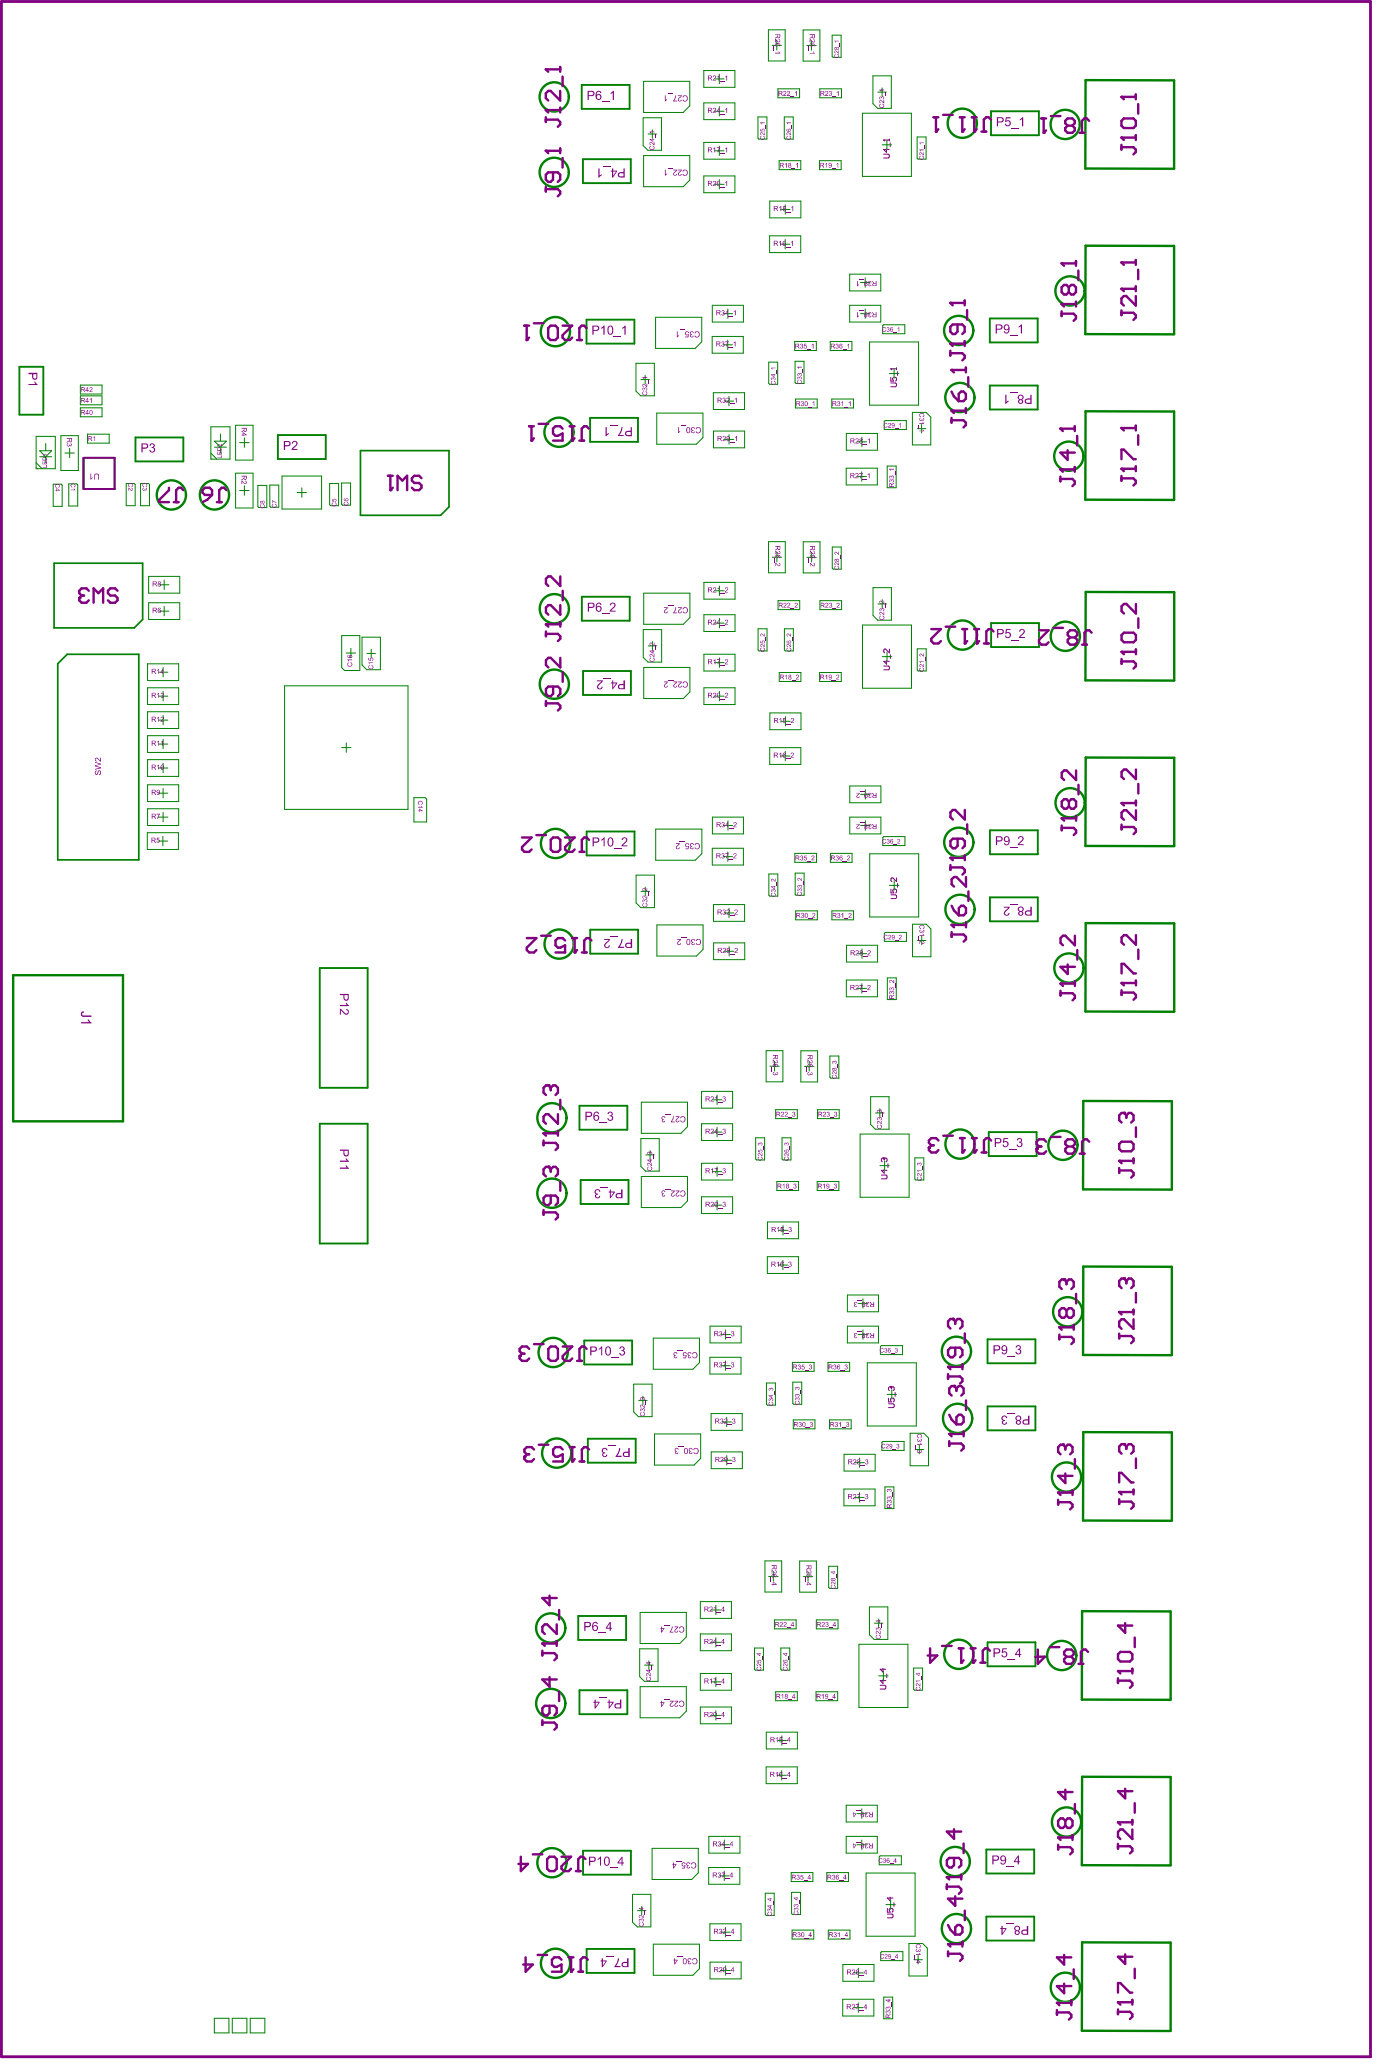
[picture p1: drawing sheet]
<svg xmlns="http://www.w3.org/2000/svg" width="243mm" height="364mm" viewBox="0 0 243 364" stroke-linecap="round" stroke-linejoin="round" font-family="sans-serif">
<path d="M.3 .3h241.4v362.5h-241.4z" fill="none" stroke="#800080" stroke-width=".5"/>
<g fill="none" stroke="#800080" stroke-width=".18">
<path d="M155.9 24.7h.1M155.9 27.2h.8l.2 .2v.3l-.2 .2h-.8M155.9 24.7h1M155.9 24.7l.1 .2M156.4 26.2v.7l-.5-.5h1M156.9 24.5v.4M157 25.2v.7M157.1 65.1h.1M157.1 66.6v.6h.5l-.1-.5 .1-.1h.4l.1 .1v.4l-.1 .1M157.1 67.6h.9l.1 .1v.4l-.1 .1h-.9M157.1 65.1h1M157.1 65.1l.2 .1"/>
<path d="M158.1 64.9v.3M158.3 65.6v.6M155.9 117.5h.8l.2 .1v.4l-.2 .1h-.8M156.4 116.5v.7l-.5-.5h1M156.9 114.5v.7l-.7-.7-.3 .2v.3l.2 .2M157 115.5v.7M157.2 157.8h.8l.1 .2v.3l-.1 .2h-.8M157.2 156.8v.7h.4l-.1-.3 .1-.4h.4l.1 .2v.3l-.1 .2M158.1 154.8v.7l-.6-.7-.3 .2v.3l.1 .2M158.3 155.8v.7M155.5 207.3h.8l.2 .1v.4l-.2 .1h-.8M155.8 204.3h.1"/>
<path d="M155.8 204.3l-.3 .1v.4l.1 .1M155.8 204.3l.2 .1M156 204.4l.1-.1 .4 .1v.4l-.2 .1M156 206.3v.6l-.5-.5h1M156 204.4v.2M156.6 205.3v.6M156.7 247.6h.9l.1 .2v.3l-.1 .2h-.9M156.7 246.6v.7h.5l-.1-.3 .1-.4h.4l.1 .2v.3l-.1 .2M157.1 244.6h.1M157.1 244.6l-.4 .2v.3l.2 .2M157.1 244.6l.1 .2M157.2 244.8l.2-.2 .3 .2v.3l-.1 .2"/>
<path d="M157.2 244.8v.2M157.9 245.6v.7M155.3 297.3h.8l.1 .1v.4l-.1 .1h-.8M155.7 296.3v.6l-.4-.5h.9M155.7 294.3v.6l-.4-.5h.9M156.4 295.3v.6M156.5 336.6v.7h.5l-.1-.4 .1-.3h.3l.2 .2v.3l-.2 .2M156.5 337.6h.8l.2 .2v.3l-.2 .2h-.8M157 334.6v.7l-.5-.5h1M157.7 335.6v.7"/>
</g>
<g fill="none" stroke="#008000" stroke-width=".18">
<path d="M113.5 14.3h8.2v4.4l-1.2 1.1h-7zM124.1 12.4h5.5v3h-5.5zM124.1 18.1h5.5v3h-5.5zM126.1 13.9h1.6M126.1 19.6h1.6M126.9 13.1v1.7M126.9 18.8v1.7M135.5 5.3h3v5.5h-3zM136.2 8h1.6M137 7.2v1.6M137.2 15.7h3.8v1.5h-3.8zM141.7 5.3h2.9v5.5h-2.9z"/>
<path d="M142.3 8h1.7M143.1 7.2v1.7M144.6 15.7h3.8v1.5h-3.8zM146.8 6.2h1.6v3.9h-1.5l-.1-.2zM152.1 20h8.7v11.1h-8.7zM154 13.4h3.2v5.7h-2.4l-.8-.8zM154.8 16.2h1.5M155.6 15.5v1.5M113.4 20.8h3.3v5.7h-2.4l-.9-.8zM113.5 27.4h8.2v4.4l-1.2 1.1h-7zM114.3 23.6h1.5M115.1 22.9v1.5"/>
<path d="M124.1 25.1h5.5v3h-5.5zM124.1 31h5.5v3h-5.5zM126.1 32.5h1.6M126.1 26.6h1.6M126.9 25.8v1.6M126.9 31.7v1.6M133.7 20.6h1.6v3.9h-1.4l-.2-.1zM135.8 35.5h5.5v2.9h-5.5zM137.4 28.3h3.9v1.6h-3.9zM137.7 37h1.7M138.3 20.6h1.6v3.9h-1.4l-.2-.1zM138.5 36.1v1.7"/>
<path d="M144.5 28.3h3.9v1.6h-3.9zM155.6 25.5h1.7M156.4 24.7v1.7M161.8 24.2h1.5v3.9h-1.4l-.1-.2zM115.6 56h8.2v4.3l-1.2 1.2h-7zM125.6 59.3h5.5v3h-5.5zM125.6 53.9h5.5v2.9h-5.5zM127.6 55.3h1.6M128.4 60v1.7M128.4 54.5v1.7M135.8 41.6h5.4v3h-5.4zM137.7 43.1h1.6"/>
<path d="M138.5 42.2v1.7M149.9 48.4h5.5v2.9h-5.5zM149.9 53.9h5.5v2.9h-5.5zM151.8 55.3h1.6M151.8 49.8h1.6M152.6 49v1.7M152.6 54.5v1.7M155.9 57.3h3.7v1.6h-3.9v-1.4zM6.4 77h3.4v5.7h-3.4zM7 79.5h2.1l-1 1.1zM8.1 78.2v1.3M10.7 76.8h3.1v6.2h-3.1z"/>
<path d="M11.5 79.9h1.6M12.3 79.1v1.6M14.2 67.9h3.8v1.6h-3.8zM14.2 69.8h3.8v1.6h-3.8zM14.2 71.9h3.8v1.6h-3.8zM15.4 76.6h3.9v1.6h-3.9zM37.2 75.3h3.4v5.7h-3.4zM37.2 79.9l1 1.1M37.8 77.8h2.1l-1 1.1zM37.8 78.9h2.1M38.9 76.5v1.3M38.9 78.9v1"/>
<path d="M41.6 75h3v6.2h-3zM42.3 78.1h1.6M43.1 77.2v1.7M112.2 64.1h3.2v5.7h-2.4l-.8-.8zM113.1 66.9h1.4M113.8 66.2v1.5M115.8 72.9h8.2v4.3l-1.2 1.2h-7zM125.8 69.3h5.5v2.9h-5.5zM125.9 76h5.4v3h-5.4zM127.5 60.8h1.7M127.7 70.8h1.7M127.8 77.5h1.6"/>
<path d="M128.6 69.9v1.7M128.6 76.7v1.6M135.6 63.9h1.6v3.9h-1.4l-.2-.2zM140.2 60.2h3.8v1.6h-3.8zM140.2 63.7h1.6v3.9h-1.4l-.2-.1zM140.3 70.4h3.8v1.6h-3.8zM146.4 60.2h3.9v1.6h-3.9zM146.7 70.4h3.8v1.6h-3.8zM149.3 76.5h5.5v2.9h-5.5zM151.2 77.9h1.7M152 77.1v1.7M153.4 60.3h8.6v11.2h-8.6z"/>
<path d="M156.1 74.2h3.8v1.6h-3.9v-1.4zM156.9 65.9h1.6M157.7 65.1v1.6M160.9 72.7h2.4l.9 .9v4.9h-3.3zM161.8 75.6h1.5M162.6 74.9v1.5M6.4 81.6l1 1.1M7 80.6h2.1M8.1 80.6v1M9.4 85.4h1.4l.2 .2v3.7h-1.6zM12.1 85.3h1.4l.2 .2v3.8h-1.6zM22.3 85.3h1.4l.1 .2v3.7h-1.5z"/>
<path d="M24.8 85.3h1.4l.2 .2v3.7h-1.6zM41.6 83.5h3v6.1h-3zM42.3 86.5h1.6M43.1 85.7v1.7M45.5 85.6h1.6v3.9h-1.5l-.1-.1zM47.6 85.6h1.6v3.9h-1.4l-.2-.2zM49.7 84h7v5.8h-7zM52.4 86.9h1.7M53.2 86v1.7M58.1 85.3h1.6v3.9h-1.4l-.2-.2zM60.3 85.2h1.5v3.9h-1.4l-.1-.2zM135.6 95.5h2.9v5.5h-2.9z"/>
<path d="M136.2 98.3h1.7M137 97.5v1.6M141.7 95.6h2.9v5.5h-2.9zM142.3 98.3h1.7M143.2 97.5v1.6M146.8 96.5h1.6v3.9h-1.4l-.2-.2zM149.3 82.6h5.4v2.9h-5.4zM151.2 84.1h1.6M152 83.2v1.7M156.5 82.2h1.6v3.8h-1.6zM26 117.1h5.5v2.9h-5.5zM26.2 101.7h5.5v2.9h-5.5z"/>
<path d="M26.2 106.3h5.5v3h-5.5zM27.9 118.6h1.7M28.1 107.8h1.7M28.1 103.1h1.7M28.8 117.7v1.7M29 102.3v1.7M29 107v1.6M60.3 112.1h3.2v6.2h-2.7l-.5-.5zM61.1 115.2h1.6M61.9 114.4v1.6M63.9 112.4h3.2v5.7h-2.4l-.8-.8zM64.7 115.3h1.5"/>
<path d="M65.5 114.5v1.5M113.5 111.1h3.2v5.7h-2.4l-.8-.8zM113.5 104.6h8.2v4.4l-1.2 1.1h-7zM113.5 117.7h8.2v4.4l-1.2 1.1h-7zM114.3 113.9h1.5M115.1 113.2v1.5M124.2 102.7h5.5v3h-5.5zM124.2 108.4h5.5v3h-5.5zM124.2 115.4h5.5v3h-5.5zM126.1 116.9h1.6M126.1 109.9h1.6M126.1 104.2h1.6"/>
<path d="M126.9 103.4v1.6M126.9 109.1v1.6M126.9 116v1.7M133.7 110.9h1.6v3.9h-1.4l-.2-.1zM137.2 105.9h3.9v1.6h-3.9zM137.4 118.6h3.9v1.6h-3.9zM138.4 110.9h1.5v3.9h-1.4l-.1-.1zM144.6 118.6h3.8v1.6h-3.8zM144.6 105.9h3.8v1.6h-3.8zM152.1 110.3h8.7v11.1h-8.7zM154 103.7h3.2v5.7h-2.4l-.8-.8zM154.9 106.5h1.5"/>
<path d="M155.6 105.8v1.5M155.6 115.8h1.7M156.5 115v1.7M161.8 114.4h1.6v4h-1.4l-.2-.2zM26 121.3h5.5v3h-5.5zM26 125.5h5.5v3h-5.5zM26 129.8h5.5v2.9h-5.5zM26 134h5.5v2.9h-5.5zM26 138.4h5.5v3h-5.5zM27.9 139.9h1.7M27.9 135.5h1.7M27.9 127h1.7"/>
<path d="M27.9 122.8h1.7M27.9 131.2h1.7M28.8 122v1.6M28.8 126.2v1.7M28.8 130.4v1.7M28.8 134.6v1.7M28.8 139.1v1.6M50.2 121h21.8v21.8h-21.8zM60.2 131.9h1.7M61.1 131v1.7M124.2 121.3h5.5v3h-5.5zM126.1 122.8h1.6"/>
<path d="M126.9 122v1.6M135.8 131.9h5.5v2.9h-5.5zM135.8 125.8h5.5v2.9h-5.5zM137.7 133.4h1.6M137.7 127.2h1.7M138.5 132.5v1.7M138.5 126.4v1.7M149.9 138.6h5.5v3h-5.5zM152.6 139.3v1.7M26 146.9h5.5v2.9h-5.5zM26 142.7h5.5v2.9h-5.5zM27.9 148.4h1.7"/>
<path d="M27.9 144.1h1.7M28.7 147.5v1.7M28.8 143.3v1.7M73 140.7h2l.3 .3v4h-2.3zM112.2 154.4h3.2v5.7h-2.4l-.8-.8zM113.1 157.2h1.5M113.8 156.5v1.5M115.7 146.2h8.1v4.4l-1.2 1.1h-6.9zM125.6 149.6h5.5v3h-5.5zM125.7 144.1h5.5v3h-5.5zM125.9 159.6h5.4v2.9h-5.4zM127.6 151.1h1.6"/>
<path d="M127.6 145.6h1.6M128.4 150.3v1.6M128.4 144.8v1.6M135.6 154.2h1.6v3.9h-1.4l-.2-.2zM140.2 150.5h3.8v1.6h-3.8zM140.3 154h1.5v3.9h-1.4l-.1-.1zM146.5 150.5h3.8v1.6h-3.8zM149.9 144.1h5.5v3h-5.5zM151.8 145.6h1.7M151.8 140.1h1.7M152.6 144.8v1.6M153.4 150.6h8.6v11.1h-8.6z"/>
<path d="M155.9 147.6h3.7v1.5h-3.9v-1.4zM156.9 156.2h1.7M157.7 155.3v1.7M115.9 163.1h8.1v4.4l-1.2 1.1h-6.9zM125.9 166.3h5.5v3h-5.5zM127.8 161h1.6M127.8 167.8h1.7M128.6 160.2v1.7M128.6 167v1.6M140.3 160.7h3.9v1.5h-3.9zM146.7 160.7h3.9v1.5h-3.9zM149.3 172.9h5.5v2.9h-5.5z"/>
<path d="M149.3 166.7h5.5v3h-5.5zM151.2 174.3h1.7M151.2 168.2h1.7M152 173.5v1.7M152 167.4v1.6M156.2 164.5h3.7v1.5h-3.9v-1.4zM156.5 172.5h1.6v3.8h-1.6zM161 163h2.4l.8 .9v4.9h-3.2zM161.8 165.9h1.5M162.6 165.1v1.5M113.1 194.4h8.2v4.3l-1.2 1.2h-7zM123.7 192.5h5.5v3h-5.5z"/>
<path d="M123.7 198.2h5.5v3h-5.5zM125.7 199.7h1.6M125.7 194h1.6M126.5 193.2v1.6M126.5 198.9v1.6M135.1 185.3h3v5.5h-3zM135.8 188.1h1.6M136.6 187.2v1.7M136.8 195.7h3.8v1.6h-3.8zM141.3 185.4h2.9v5.4h-2.9zM141.9 188.1h1.7M142.7 187.3v1.6"/>
<path d="M144.2 195.7h3.8v1.6h-3.8zM146.4 186.3h1.6v3.9h-1.5l-.1-.2zM153.6 193.4h3.2v5.8h-2.4l-.8-.8zM154.4 196.3h1.5M155.2 195.6v1.5M113 200.8h3.3v5.8h-2.4l-.9-.9zM113.1 207.5h8.2v4.3l-1.2 1.2h-7zM113.9 203.7h1.5M114.7 203v1.5M123.7 205.2h5.5v2.9h-5.5zM123.7 211.1h5.5v3h-5.5zM125.7 212.6h1.6"/>
<path d="M125.7 206.7h1.6M126.5 205.8v1.7M126.5 211.7v1.7M133.3 200.7h1.6v3.9h-1.4l-.2-.2zM135.4 215.5h5.5v3h-5.5zM137 208.4h3.9v1.6h-3.9zM137.3 217h1.6M137.9 200.7h1.6v3.9h-1.4l-.2-.2zM138.1 216.2v1.6M144.1 208.4h3.9v1.6h-3.9zM151.7 200h8.7v11.2h-8.7zM155.2 205.6h1.7"/>
<path d="M156 204.8v1.6M161.4 204.2h1.5v3.9h-1.4l-.1-.1zM115.2 236h8.2v4.4l-1.2 1.1h-7zM125.2 239.4h5.5v3h-5.5zM125.2 233.9h5.5v3h-5.5zM127.2 235.4h1.6M128 234.6v1.6M135.4 221.7h5.4v2.9h-5.4zM137.3 223.1h1.6M138.1 222.3v1.7M149.5 228.4h5.5v3h-5.5zM149.5 233.9h5.5v3h-5.5z"/>
<path d="M151.4 235.4h1.6M151.4 229.9h1.6M152.2 229.1v1.6M152.2 234.6v1.6M155.5 237.4h3.7v1.5h-3.9v-1.4zM111.8 244.1h3.2v5.8h-2.4l-.8-.8zM112.6 247h1.5M113.4 246.3v1.5M115.4 252.9h8.2v4.4l-1.2 1.1h-7zM125.4 249.3h5.5v3h-5.5zM125.5 256.1h5.4v3h-5.4zM127.1 240.9h1.7"/>
<path d="M127.3 250.8h1.7M127.4 257.6h1.6M128 240.1v1.6M128.2 250v1.7M128.2 256.7v1.7M135.2 243.9h1.6v4h-1.4l-.2-.2zM139.8 240.3h3.8v1.6h-3.8zM139.8 243.8h1.6v3.9h-1.4l-.2-.2zM139.9 250.5h3.8v1.5h-3.8zM146 240.3h3.9v1.6h-3.9zM146.3 250.5h3.8v1.5h-3.8zM148.9 256.5h5.5v3h-5.5z"/>
<path d="M150.8 258h1.7M151.6 257.2v1.6M153 240.4h8.6v11.1h-8.6zM155.7 254.3h3.8v1.5h-3.9v-1.4zM156.5 246h1.6M157.3 245.1v1.7M160.5 252.8h2.4l.9 .8v4.9h-3.3zM161.4 255.7h1.5M162.2 254.9v1.5M134.9 275.3h3v5.5h-3zM135.6 278.1h1.6M136.4 277.2v1.7"/>
<path d="M141 275.3h3v5.5h-3zM141.7 278.1h1.7M142.5 277.3v1.6M146.2 276.3h1.5v3.9h-1.4l-.1-.2zM148.9 262.6h5.4v3h-5.4zM150.8 264.1h1.6M151.6 263.3v1.7M156.1 262.3h1.6v3.8h-1.6zM112.8 290.8h3.3v5.8h-2.4l-.9-.9zM112.9 284.4h8.2v4.3l-1.2 1.2h-7zM112.9 297.5h8.2v4.3l-1.2 1.2h-7zM113.7 293.7h1.5"/>
<path d="M114.5 293v1.5M123.5 295.2h5.5v2.9h-5.5zM123.5 282.5h5.5v3h-5.5zM123.5 288.2h5.5v3h-5.5zM125.4 296.7h1.7M125.4 289.7h1.7M125.4 284h1.7M126.3 283.2v1.6M126.3 288.9v1.6M126.3 295.8v1.7M133.1 290.7h1.6v3.9h-1.5l-.1-.2zM136.6 285.7h3.8v1.6h-3.8z"/>
<path d="M136.8 298.4h3.8v1.6h-3.8zM137.7 290.7h1.6v3.9h-1.4l-.2-.2zM143.9 298.4h3.9v1.6h-3.9zM144 285.7h3.8v1.6h-3.8zM151.5 290h8.6v11.2h-8.6zM153.4 283.4h3.2v5.8h-2.4l-.8-.9zM154.2 286.3h1.5M155 285.6v1.5M155 295.6h1.7M155.8 294.8v1.6M161.2 294.2h1.5v3.9h-1.4l-.1-.1zM123.5 301.1h5.5v3h-5.5z"/>
<path d="M125.4 302.6h1.7M126.3 301.7v1.7M135.1 311.7h5.5v2.9h-5.5zM135.2 305.5h5.5v3h-5.5zM137.1 313.1h1.6M137.1 307h1.6M137.9 312.3v1.7M137.9 306.2v1.6M149.3 318.4h5.4v3h-5.4zM151.2 319.9h1.6M152 319.1v1.6M111.6 334.1h3.2v5.8h-2.4l-.8-.8z"/>
<path d="M112.4 337h1.5M113.2 336.3v1.5M115 326h8.2v4.4l-1.2 1.1h-7zM125 329.4h5.5v3h-5.5zM125 323.9h5.5v3h-5.5zM125.2 339.3h5.5v3h-5.5zM126.9 330.9h1.7M126.9 325.4h1.7M127.8 330.1v1.6M127.8 324.6v1.6M128 340v1.6M135 333.9h1.6v4h-1.5l-.1-.2z"/>
<path d="M139.6 330.3h3.8v1.6h-3.8zM139.6 333.8h1.6v3.9h-1.4l-.2-.2zM145.8 330.3h3.9v1.6h-3.9zM149.3 323.9h5.4v3h-5.4zM151.2 325.4h1.6M152 324.6v1.6M152.8 330.4h8.6v11.1h-8.6zM155.2 327.3h3.8v1.6h-3.9v-1.4zM156.3 336h1.6M157.1 335.1v1.7M37.8 356h2.6v2.6h-2.6zM41 356h2.5v2.6h-2.5z"/>
<path d="M44.1 356h2.6v2.6h-2.6zM115.2 342.9h8.2v4.4l-1.2 1.1h-7zM125.2 346.1h5.5v3h-5.5zM127.1 340.8h1.7M127.2 347.6h1.6M128 346.7v1.7M139.7 340.4h3.8v1.6h-3.8zM146.1 340.4h3.8v1.6h-3.8zM148.6 352.6h5.5v3h-5.5zM148.7 346.5h5.5v3h-5.5zM150.6 354.1h1.6M150.6 348h1.6"/>
<path d="M151.4 353.3v1.7M151.4 347.2v1.6M155.5 344.3h3.8v1.5h-3.9v-1.4zM155.9 352.3h1.6v3.8h-1.6zM160.3 342.8h2.4l.9 .8v4.9h-3.3zM161.2 345.7h1.5M161.9 344.9v1.5"/>
</g>
<path d="M63.6 79.5h15.6v9.9l-1.5 1.5h-14.1zM9.5 99.3h15.7v10l-1.5 1.5h-14.2zM11.8 115.4h12.7v36.3h-14.3v-34.6z" fill="none" stroke="#008000" stroke-width=".3"/>
<g fill="none" stroke="#008000" stroke-width=".33">
<path d="M102.6 15h8.5v4.2h-8.5zM174.8 19.6h8.4v4.3h-8.4zM102.8 28.1h8.5v4.2h-8.5zM103.5 56.4h8.4v4.2h-8.4zM174.6 56.2h8.4v4.2h-8.4zM3.4 64.7h4.2v8.4h-4.2zM23.9 77.2h8.4v4.2h-8.4zM49 76.7h8.5v4.3h-8.5zM104.1 73.7h8.4v4.2h-8.4zM174.6 68h8.4v4.2h-8.4zM14.7 80.8h5.5v5.4h-5.5zM102.6 105.3h8.5v4.2h-8.5z"/>
<path d="M102.8 118.4h8.5v4.2h-8.5zM174.8 109.9h8.5v4.2h-8.5zM103.5 146.7h8.4v4.2h-8.4zM174.6 146.5h8.5v4.2h-8.5zM174.6 158.3h8.5v4.2h-8.5zM56.4 170.8h8.4v21.1h-8.4zM104.1 164h8.5v4.2h-8.5zM56.4 198.2h8.4v21.1h-8.4zM102.2 195h8.5v4.3h-8.5zM174.4 199.7h8.4v4.2h-8.4zM102.4 208.1h8.5v4.3h-8.5zM103.1 236.5h8.4v4.2h-8.4z"/>
<path d="M174.2 236.2h8.4v4.3h-8.4zM103.7 253.8h8.4v4.2h-8.4zM174.2 248.1h8.4v4.2h-8.4zM102 285h8.4v4.3h-8.4zM102.2 298.1h8.5v4.3h-8.5zM174.2 289.7h8.4v4.2h-8.4zM102.8 326.4h8.5v4.3h-8.5zM174 326.2h8.4v4.3h-8.4zM174 338.1h8.4v4.2h-8.4zM103.5 343.8h8.4v4.2h-8.4z"/>
</g>
<g fill="none" stroke="#008000" stroke-width=".42">
<path d="M191.5 14.1l15.6 .1v15.5M191.5 14.1l-.1 15.6 15.7 .1M207.1 58.9v-15.5l-15.6-.1-.1 15.6 15.7 .1M207.1 88.1v-15.5l-15.6-.1-.1 15.6 15.7 .1M207.1 120v-15.5l-15.6-.1v15.6l15.6 .1M207.1 149.2v-15.5l-15.6-.1v15.6l15.6 .1M2.3 172h19.4v25.8h-19.4zM207.1 178.4v-15.5l-15.6-.1v15.6l15.6 .1M206.7 209.8v-15.6h-15.6l-.1 15.6h15.7M206.7 239v-15.5l-15.6-.1-.1 15.6h15.7M206.7 268.2v-15.5l-15.6-.1-.1 15.6h15.7M206.5 299.8v-15.6h-15.6l-.1 15.6h15.7"/>
<path d="M206.5 329v-15.6h-15.6l-.1 15.6h15.7M206.5 358.2v-15.5l-15.6-.1-.1 15.6h15.7"/>
<circle cx="97.8" cy="17.1" r="2.58"/>
<circle cx="97.8" cy="30.4" r="2.58"/>
<circle cx="169.7" cy="21.7" r="2.58"/>
<circle cx="187.9" cy="21.9" r="2.58"/>
<circle cx="98" cy="58.5" r="2.58"/>
<circle cx="169.1" cy="58.3" r="2.58"/>
<circle cx="188.7" cy="51.3" r="2.58"/>
<circle cx="98.6" cy="76.2" r="2.58"/>
<circle cx="169.3" cy="70.1" r="2.58"/>
<circle cx="30.2" cy="87.3" r="2.58"/>
<circle cx="37.8" cy="87.3" r="2.58"/>
<circle cx="188.5" cy="80.5" r="2.58"/>
<circle cx="97.8" cy="107.4" r="2.58"/>
<circle cx="169.8" cy="112" r="2.58"/>
<circle cx="187.9" cy="112.2" r="2.58"/>
<circle cx="97.8" cy="120.7" r="2.58"/>
<circle cx="98" cy="148.8" r="2.58"/>
<circle cx="169.1" cy="148.6" r="2.58"/>
<circle cx="188.8" cy="141.6" r="2.58"/>
<circle cx="98.6" cy="166.5" r="2.58"/>
<circle cx="169.3" cy="160.4" r="2.58"/>
<circle cx="188.5" cy="170.8" r="2.58"/>
<circle cx="97.4" cy="197.2" r="2.58"/>
<circle cx="97.4" cy="210.5" r="2.58"/>
<circle cx="169.3" cy="201.8" r="2.58"/>
<circle cx="187.5" cy="202" r="2.58"/>
<circle cx="97.6" cy="238.6" r="2.58"/>
<circle cx="168.7" cy="238.4" r="2.58"/>
<circle cx="188.3" cy="231.4" r="2.58"/>
<circle cx="98.2" cy="256.3" r="2.58"/>
<circle cx="168.9" cy="250.2" r="2.58"/>
<circle cx="188.1" cy="260.5" r="2.58"/>
<circle cx="97.1" cy="287.2" r="2.58"/>
<circle cx="169.1" cy="291.8" r="2.58"/>
<circle cx="187.3" cy="292" r="2.58"/>
<circle cx="97.1" cy="300.5" r="2.58"/>
<circle cx="97.4" cy="328.6" r="2.58"/>
<circle cx="168.5" cy="328.4" r="2.58"/>
<circle cx="188.1" cy="321.4" r="2.58"/>
<circle cx="98" cy="346.3" r="2.58"/>
<circle cx="168.7" cy="340.2" r="2.58"/>
<circle cx="187.9" cy="350.5" r="2.58"/>
</g>
<path d="M14.7 80.8h5.5v5.4h-5.5z" fill="none" stroke="#800080" stroke-width=".33"/>
<g fill="#800080">
<path d="M9.8 85.4h.1a.37 .37 0 0 1 .6 .1 .37 .37 0 0 1-.2 .5 .28 .28 0 0 0 .1-.5 .28 .28 0 0 0-.5 0 .28 .28 0 0 0 .1 .5 .28 .28 0 0 1-.3-.2 .28 .28 0 0 1 .1-.4z"/>
<path d="M25.3 85.3h.1a.36 .36 0 0 1 .5 .1 .36 .36 0 0 1-.2 .5 .33 .33 0 0 0 0-.5 .33 .33 0 0 0-.5 .2l.2 .4-.2-.2a.33 .33 0 0 1 .1-.5z"/>
<path d="M25.2 86h.2a.21 .21 0 0 0-.2 .3 .21 .21 0 0 0 .3 .1v-.2l.1 .1a.15 .15 0 0 0 .3 0 .14 .14 0 0 0-.2-.2 .21 .21 0 0 1 .3 .3 .21 .21 0 0 1-.4 .1 .31 .31 0 0 1-.5-.2z"/>
<path d="M27.6 143.5h.6l-.3 .9h-.2l.1-.2 .3-.5h-.5z"/>
<path d="M27.7 135.1l.3-.2v.9l-.1-.8-.2 .2z"/>
<path d="M27.7 126.6l.3-.2v.9l-.1-.7-.2 .2z"/>
<path d="M28.5 126.4a.31 .31 0 0 1 .4 .2 .31 .31 0 0 1-.3 .4l-.1 .2 .4 .1h-.6l.2-.3a.23 .23 0 0 0 .3-.3 .23 .23 0 0 0-.3-.2l-.2 .2z"/>
<path d="M27.7 122.4l.3-.2v.9l-.1-.7-.2 .1z"/>
<path d="M28.4 122.3a.26 .26 0 0 1 .4-.1 .26 .26 0 0 1 0 .4 .27 .27 0 0 1-.1 .5 .27 .27 0 0 1-.4-.3h.2a.17 .17 0 0 0 .2 .2 .17 .17 0 0 0 .1-.2 .17 .17 0 0 0-.3-.1v-.1a.17 .17 0 0 0 .3-.1 .17 .17 0 0 0-.2-.2 .17 .17 0 0 0-.1 .2l-.2-.1z"/>
<path d="M27.7 118.2l.3-.2v.9l-.1-.8-.2 .2z"/>
<path d="M48 89l.2-.1v.1a.27 .27 0 0 0 0 .4 .27 .27 0 0 0 .3 0 .27 .27 0 0 0 .1-.4l-.1-.1h.1a.39 .39 0 0 1 0 .6 .39 .39 0 0 1-.5 0 .39 .39 0 0 1-.1-.5z"/>
<path d="M48 88.2l.8 .5-.7-.3-.1 .4z"/>
<path d="M51.7 77.8h.4a.53 .53 0 0 1 .4 .5 .53 .53 0 0 1-.4 .5l-.4 .4h.8v.2h-1.1l.5-.7a.38 .38 0 0 0 .4-.4 .38 .38 0 0 0-.4-.4l-.2 .2v.2l-.2-.1z"/>
<path d="M58.6 88.7h.2a.28 .28 0 0 0-.1 .4 .28 .28 0 0 0 .4 0 .28 .28 0 0 0 0-.4 .28 .28 0 0 1 .3 .2 .28 .28 0 0 1-.3 .3 .39 .39 0 0 1-.5 0 .39 .39 0 0 1 0-.5z"/>
<path d="M58.6 88v.3l.3 .1a.27 .27 0 0 1 .1-.4 .27 .27 0 0 1 .4 .2 .27 .27 0 0 1-.3 .3v-.1a.18 .18 0 0 0 .1-.3 .18 .18 0 0 0-.3 0 .18 .18 0 0 0 .1 .3h-.4z"/>
<path d="M61.4 116.9l.1-.1v.2a.29 .29 0 0 0 0 .4 .29 .29 0 0 0 .4-.1 .29 .29 0 0 0-.1-.4 .32 .32 0 0 1 .4 .3 .32 .32 0 0 1-.3 .4h-.1a.41 .41 0 0 1-.5-.2 .41 .41 0 0 1 .1-.5z"/>
<path d="M61.3 116.3h.8v.2h-.6l.1 .2h-.1z"/>
<path d="M60.8 88.5h.1a.33 .33 0 0 0 0 .6 .33 .33 0 0 0 .5-.3l-.2-.3 .1 .1a.38 .38 0 0 1 0 .5 .38 .38 0 0 1-.6 0 .38 .38 0 0 1 .1-.6z"/>
<path d="M114.7 25.7h.1l-.1 .2a.29 .29 0 0 0 .1 .4 .29 .29 0 0 0 .4-.1 .29 .29 0 0 0 0-.4l-.1-.1a.39 .39 0 0 1 .2 .6 .39 .39 0 0 1-.6 .1 .39 .39 0 0 1 0-.6z"/>
<path d="M114.7 25.1h.3l.3 .4v-.4h.1v.5l-.2-.2a.26 .26 0 0 0-.2-.2 .26 .26 0 0 0-.3 .2l.1 .1a.21 .21 0 0 1-.3-.1 .21 .21 0 0 1 .2-.3z"/>
<path d="M115.6 23.7v.6z"/>
<path d="M114.6 23.2h.8v.1h-.7l.2 .2h-.1z"/>
<path d="M136.1 157.5l.1 .1a.28 .28 0 0 0 0 .4 .28 .28 0 0 0 .4 0 .28 .28 0 0 0-.1-.4 .28 .28 0 0 1 .3 .2 .28 .28 0 0 1-.2 .3 .39 .39 0 0 1-.5 0 .39 .39 0 0 1 0-.6z"/>
<path d="M136.1 156.9h.2l.1 .1a.23 .23 0 0 1 .4 0 .23 .23 0 0 1-.2 .4 .18 .18 0 0 0 .1-.3 .18 .18 0 0 0-.3 0h-.1a.14 .14 0 0 0-.1-.1 .14 .14 0 0 0-.2 .2 .14 .14 0 0 0 .2 .1 .19 .19 0 0 1-.2-.1 .19 .19 0 0 1 .1-.3z"/>
<path d="M137 155.5v.7z"/>
<path d="M136.1 155h.3l.3 .4 .1-.4v.5l-.3-.1a.25 .25 0 0 0-.2-.2 .25 .25 0 0 0-.2 .1l.1 .1a.21 .21 0 0 1-.2-.1 .21 .21 0 0 1 .1-.3z"/>
<path d="M138.4 28.9l.4-.2v.9h-.2v-.7l-.1 .1z"/>
<path d="M139.6 29.8h.7z"/>
<path d="M140.4 28.9l.4-.2v.9h-.2v-.7l-.1 .1z"/>
<path d="M7.5 82.4h.6v-.4h.2v.5z"/>
<path d="M7.5 81.3l.1 .5h.2v-.4l.1 .4h.2v-.5h.2v.6h-.8z"/>
<path d="M7.5 80.2h.8h-.6v.2z"/>
<path d="M16.9 135.9h.2v.2a.21 .21 0 0 0-.3 .1 .21 .21 0 0 0 .1 .3 .21 .21 0 0 0 .3-.1v-.1a.36 .36 0 0 1 .5-.4 .36 .36 0 0 1 .1 .6l-.3 .2v-.1a.25 .25 0 0 0 .3-.3 .25 .25 0 0 0-.4-.2v.1a.33 .33 0 0 1-.3 .4 .33 .33 0 0 1-.4-.2z"/>
<path d="M16.8 134.4l1 .3v.1l-.9 .3 .9 .2v.2l-1 .3v-.2l.8-.2-.8-.2v-.2l.8-.2-.8-.3z"/>
<path d="M16.8 133.7a.68 .68 0 0 1 .8 .5l.1-.5h.1v.6l-.4-.2a.28 .28 0 0 0-.3-.3 .28 .28 0 0 0-.3 .2l.3 .2v.1h-.1a.36 .36 0 0 1-.2-.6z"/>
<path d="M16.8 83.6v-.1a.42 .42 0 0 1 .6 .5v.6h-.1v-.6a.28 .28 0 0 0-.3-.3 .28 .28 0 0 0-.2 .3v.6h-.2v-.8z"/>
<path d="M16 83.5h.1v.9l.2-.2-.3 .4z"/>
<path d="M27.7 147.8h.4v.1h-.3v.2a.29 .29 0 0 1 .4 .2 .29 .29 0 0 1-.2 .4 .29 .29 0 0 1-.4-.2l.1-.1a.19 .19 0 0 0 .3 .1 .19 .19 0 0 0 0-.3 .19 .19 0 0 0-.3 0h-.1z"/>
<path d="M27.7 130.9l.3-.2v.8l-.1-.7-.2 .2z"/>
<path d="M28.5 130.8l.3-.1v.8h-.2v-.7l-.2 .2z"/>
<path d="M59.9 204.7h1.3l-.2-.3 .1-.1 .5 .6h-1.7z"/>
<path d="M59.9 205.9h1.3l-.2-.2 .1-.1 .5 .6h-1.7z"/>
<path d="M59.9 177.3h1.3l-.2-.4h.1l.5 .6h-1.7z"/>
<path d="M59.9 177.9l.4 .2 .3 .3a.39 .39 0 0 0 .4 .4 .39 .39 0 0 0 .4-.3l-.1-.3h-.3l.1-.2a.52 .52 0 0 1 .3 .8 .52 .52 0 0 1-.9-.1l-.4-.5v.8h-.2z"/>
<path d="M65 117.4h.2a.28 .28 0 0 0 0 .4 .28 .28 0 0 0 .4 0 .28 .28 0 0 0 0-.4v-.1h.1l.2 .3-.1 .3-.2 .2-.6-.2z"/>
<path d="M65 116.8l.8 .1h-.6l.1 .2h-.1z"/>
<path d="M65 116h.1v.4h.2a.29 .29 0 0 1 .1-.4 .29 .29 0 0 1 .4 .2 .29 .29 0 0 1-.2 .3 .19 .19 0 0 0 .1-.3 .19 .19 0 0 0-.3 0 .19 .19 0 0 0 0 .3h-.4z"/>
<path d="M73.8 141.3h.6a.32 .32 0 0 1 .2 .4 .32 .32 0 0 1-.3 .2 .32 .32 0 0 0 0-.5 .32 .32 0 0 0-.5 .2l.2 .4a.35 .35 0 0 1-.3-.3 .35 .35 0 0 1 .1-.4z"/>
<path d="M73.8 142.3h.5v-.2l.3 .3h-.8z"/>
<path d="M112.8 339.2l.1-.1v.1a.29 .29 0 0 0 0 .5 .29 .29 0 0 0 .5-.1 .29 .29 0 0 0-.2-.4 .27 .27 0 0 1 .3 .1 .27 .27 0 0 1 0 .3l-.2 .2a.41 .41 0 0 1-.5-.1 .41 .41 0 0 1 0-.5z"/>
<path d="M112.8 338.5l.2-.1 .1 .2a.27 .27 0 0 1 .4-.1 .27 .27 0 0 1-.2 .5v-.1a.16 .16 0 0 0 .2-.2 .16 .16 0 0 0-.2-.2 .16 .16 0 0 0-.2 .2 .16 .16 0 0 0-.2-.2 .16 .16 0 0 0-.2 .2 .16 .16 0 0 0 .2 .2 .21 .21 0 0 1-.2-.1 .21 .21 0 0 1 .1-.3z"/>
<path d="M112.8 337.8h.3l.3 .4 .1-.4v.5l-.4-.3a.19 .19 0 0 0-.1-.2 .19 .19 0 0 0-.2 .2 .19 .19 0 0 0 .1 .2v.1a.31 .31 0 0 1-.1-.5z"/>
<path d="M113.7 337l.1 .7z"/>
<path d="M114.3 205.8h.1v.1a.29 .29 0 0 0 0 .4 .29 .29 0 0 0 .4 0 .29 .29 0 0 0-.1-.4 .27 .27 0 0 1 .3 .1 .27 .27 0 0 1 0 .3l-.3 .2a.42 .42 0 0 1-.5-.1 .42 .42 0 0 1 .1-.6z"/>
<path d="M114.2 205.2a.6 .6 0 0 1 .7 .3l.1-.4v.6l-.3-.3a.2 .2 0 0 0-.3-.2 .2 .2 0 0 0-.1 .3l.1 .1a.22 .22 0 0 1-.3-.1 .22 .22 0 0 1 .1-.3z"/>
<path d="M115.2 203.7l.1 .7z"/>
<path d="M114.2 203.2h.3v.1a.27 .27 0 0 1 .5-.1 .27 .27 0 0 1-.2 .5v-.1a.17 .17 0 0 0 .1-.2 .17 .17 0 0 0-.2-.1 .17 .17 0 0 0-.1 .2h-.1a.15 .15 0 0 0-.1-.2 .15 .15 0 0 0-.2 .1 .15 .15 0 0 0 .2 .2 .21 .21 0 0 1-.3-.1 .21 .21 0 0 1 .1-.3z"/>
<path d="M114.7 116h.1v.1a.29 .29 0 0 0 0 .5 .29 .29 0 0 0 .5-.1 .29 .29 0 0 0-.2-.4 .27 .27 0 0 1 .3 .1 .27 .27 0 0 1 0 .3l-.2 .2a.42 .42 0 0 1-.5-.1 .42 .42 0 0 1 0-.6z"/>
<path d="M114.6 115.4h.1a.6 .6 0 0 1 .6 .3l.1-.4v.6l-.3-.2a.21 .21 0 0 0-.3-.3 .2 .2 0 0 0-.1 .3l.1 .1a.22 .22 0 0 1-.2-.1 .22 .22 0 0 1 0-.3z"/>
<path d="M115.6 113.9l.1 .7z"/>
<path d="M114.6 113.4h.1a.6 .6 0 0 1 .6 .4l.1-.5v.6l-.3-.2a.23 .23 0 0 0-.2-.2 .23 .23 0 0 0-.2 .2l.1 .1a.22 .22 0 0 1-.2-.1 .22 .22 0 0 1 0-.3z"/>
<path d="M136.1 276.9l.4 .4a.22 .22 0 0 0 .2 .1 .22 .22 0 0 0 .2-.1v-.2h-.2l.1-.1a.3 .3 0 0 1 .2 .3 .3 .3 0 0 1-.3 .3 .3 .3 0 0 1-.3-.3l-.2-.2-.1 .5z"/>
<path d="M135.9 278.3v.7z"/>
<path d="M135.7 247.3l.1 .1a.28 .28 0 0 0 0 .4 .28 .28 0 0 0 .4 0 .28 .28 0 0 0-.1-.4 .28 .28 0 0 1 .3 .2 .28 .28 0 0 1-.2 .3 .39 .39 0 0 1-.5-.1 .39 .39 0 0 1 0-.5z"/>
<path d="M135.6 246.7h.3v.1a.25 .25 0 0 1 .5 0 .23 .23 0 0 1-.2 .3 .18 .18 0 0 0 .1-.2 .18 .18 0 0 0-.3 0h-.1a.14 .14 0 0 0-.2-.1 .14 .14 0 0 0-.1 .2 .14 .14 0 0 0 .2 .1 .19 .19 0 0 1-.2-.1 .19 .19 0 0 1 0-.3z"/>
<path d="M136.5 245.3l.1 .7z"/>
<path d="M135.7 244.8l.2 .1a.25 .25 0 0 1 .5 0 .23 .23 0 0 1-.2 .4 .19 .19 0 0 0 .1-.3 .19 .19 0 0 0-.3-.1l-.1 .2a.13 .13 0 0 0-.1-.2 .14 .14 0 0 0-.2 .2 .13 .13 0 0 0 .2 .1 .18 .18 0 0 1-.2-.1 .18 .18 0 0 1 .1-.2z"/>
<path d="M134.2 114.3l.1-.1v.1a.27 .27 0 0 0 0 .4 .27 .27 0 0 0 .4 .1 .27 .27 0 0 0 0-.4l-.1-.2 .1 .1a.39 .39 0 0 1 .1 .5 .39 .39 0 0 1-.6 .1 .39 .39 0 0 1 0-.6z"/>
<path d="M134.2 113.6l.3 .1 .3 .3 .1-.4v.5l-.3-.2a.22 .22 0 0 0-.2-.2 .22 .22 0 0 0-.2 .2l.1 .2a.27 .27 0 0 1-.2-.2 .27 .27 0 0 1 .1-.3z"/>
<path d="M134.1 113l.1 .3 .2 .1a.27 .27 0 0 1 .1-.4 .27 .27 0 0 1 .4 .2 .27 .27 0 0 1-.2 .3 .22 .22 0 0 0 .1-.3 .22 .22 0 0 0-.3 0v.3l-.4-.1z"/>
<path d="M135.1 112.3v.7z"/>
<path d="M134.2 111.8h.3l.3 .3 .1-.3v.5l-.3-.3a.22 .22 0 0 0-.2-.1 .22 .22 0 0 0-.2 .1l.1 .1v.2a.28 .28 0 0 1-.2-.3 .28 .28 0 0 1 .1-.2z"/>
<path d="M134.2 24l.1 .1a.29 .29 0 0 0 .1 .4 .29 .29 0 0 0 .4-.2l-.2-.2v-.2a.39 .39 0 0 1 .2 .5 .39 .39 0 0 1-.5 .2 .39 .39 0 0 1-.2-.5z"/>
<path d="M134.1 23.4l.3-.1 .4 .4 .1-.4v.5l-.4-.2a.19 .19 0 0 0-.2-.2 .19 .19 0 0 0-.1 .3l.1 .1a.22 .22 0 0 1-.3-.1 .22 .22 0 0 1 .1-.3z"/>
<path d="M134.1 22.7l.1 .3 .2 .1a.26 .26 0 0 1 .1-.4 .26 .26 0 0 1 .4 .2 .26 .26 0 0 1-.2 .3 .21 .21 0 0 0 .1-.2 .21 .21 0 0 0-.2-.2 .21 .21 0 0 0-.2 .2l.1 .2-.4-.1z"/>
<path d="M135 22l.1 .7z"/>
<path d="M134.1 21.6h.8v.1h-.6l.1 .2h-.1z"/>
<path d="M138.2 294.1l.1-.1v.1a.27 .27 0 0 0 0 .4 .27 .27 0 0 0 .4 0 .27 .27 0 0 0 0-.3l-.1-.2h.1a.39 .39 0 0 1 .1 .6 .39 .39 0 0 1-.6 0 .39 .39 0 0 1 0-.5z"/>
<path d="M138.2 293.4l.3 .1 .3 .3 .1-.4v.5l-.3-.2a.22 .22 0 0 0-.2-.2 .22 .22 0 0 0-.2 .2l.1 .2a.27 .27 0 0 1-.2-.2 .27 .27 0 0 1 .1-.3z"/>
<path d="M139.1 292.1l.1 .6z"/>
<path d="M138.4 204.1l.2-.1v.1a.27 .27 0 0 0-.1 .4 .27 .27 0 0 0 .4 .1 .27 .27 0 0 0 0-.4v-.2a.39 .39 0 0 1 .1 .6 .39 .39 0 0 1-.6 0 .39 .39 0 0 1 0-.5z"/>
<path d="M138.4 203.4l.3 .1 .3 .3 .1-.4v.5l-.3-.2a.22 .22 0 0 0-.2-.2 .22 .22 0 0 0-.2 .2l.2 .2a.27 .27 0 0 1-.3-.2 .27 .27 0 0 1 .1-.3z"/>
<path d="M139.3 202.1l.1 .6z"/>
<path d="M138.4 201.6l.3 .1a.25 .25 0 0 1 .4 0 .25 .25 0 0 1-.2 .4v-.2a.17 .17 0 0 0 .1-.2 .17 .17 0 0 0-.2-.1 .17 .17 0 0 0-.1 .2h-.1a.14 .14 0 0 0-.1-.1 .14 .14 0 0 0-.1 .1 .14 .14 0 0 0 .1 .1v.2l-.2-.3z"/>
<path d="M138.8 114.3l.2-.1v.1a.27 .27 0 0 0-.1 .4 .27 .27 0 0 0 .4 .1 .27 .27 0 0 0 .1-.4l-.1-.2 .1 .1a.39 .39 0 0 1 0 .5 .39 .39 0 0 1-.5 .1 .39 .39 0 0 1-.1-.6z"/>
<path d="M138.9 113.6l.3 .1 .2 .3 .1-.4v.5l-.3-.2a.22 .22 0 0 0-.2-.2 .22 .22 0 0 0-.2 .2l.2 .2a.27 .27 0 0 1-.3-.2 .27 .27 0 0 1 .2-.3z"/>
<path d="M139.7 112.3l.1 .7z"/>
<path d="M138.9 111.8h.2l.3 .3 .1-.3v.5l-.3-.3a.22 .22 0 0 0-.2-.1 .22 .22 0 0 0-.2 .1l.2 .1-.1 .2a.28 .28 0 0 1-.2-.3 .28 .28 0 0 1 .2-.2z"/>
<path d="M138.9 24l.1 .1a.29 .29 0 0 0 0 .4 .29 .29 0 0 0 .4-.2l-.2-.2 .1-.2a.38 .38 0 0 1 .1 .6 .38 .38 0 0 1-.6 0 .38 .38 0 0 1 .1-.5z"/>
<path d="M138.8 23.4l.2-.1 .4 .4 .1-.4v.5l-.3-.2a.19 .19 0 0 0-.3-.2 .19 .19 0 0 0 0 .3l.1 .1a.22 .22 0 0 1-.3-.1 .22 .22 0 0 1 .1-.3z"/>
<path d="M139.7 22v.7z"/>
<path d="M138.7 21.6h.8v.1h-.6l.1 .2h-.1z"/>
<path d="M142.2 277l.3 .1a.33 .33 0 0 0 .2 .3 .33 .33 0 0 0 .3-.1l-.1-.3a.3 .3 0 0 1 .2 .3 .3 .3 0 0 1-.3 .3 .3 .3 0 0 1-.3-.3l-.2-.2-.1 .5z"/>
<path d="M142.3 277.7h.1l.1 .1a.21 .21 0 0 0-.1 .3 .21 .21 0 0 0 .3 .1 .21 .21 0 0 0 0-.3v-.2l.4 .1v.4h-.1v-.3l-.2-.1a.31 .31 0 0 1-.1 .4 .31 .31 0 0 1-.4 0 .31 .31 0 0 1 0-.5z"/>
<path d="M142 278.3l.1 .7z"/>
<path d="M142.9 97.2l.2 .1a.33 .33 0 0 0 .2 .3 .33 .33 0 0 0 .4-.1l-.2-.3a.3 .3 0 0 1 .3 .3 .3 .3 0 0 1-.3 .3 .3 .3 0 0 1-.3-.3l-.3-.1v.4z"/>
<path d="M142.9 98l.2-.1v.1a.21 .21 0 0 0-.1 .3 .21 .21 0 0 0 .3 .1 .21 .21 0 0 0 0-.3v-.2l.5 .1v.5h-.2v-.4l-.2-.1a.31 .31 0 0 1-.1 .5 .31 .31 0 0 1-.4-.1 .31 .31 0 0 1 0-.4z"/>
<path d="M142.6 98.5l.1 .8z"/>
<path d="M142.9 99.3l.3 .2a.26 .26 0 0 0 .2 .2 .26 .26 0 0 0 .3-.1l-.2-.3a.3 .3 0 0 1 .3 .3 .3 .3 0 0 1-.3 .3 .3 .3 0 0 1-.3-.3l-.3-.2v.5z"/>
<path d="M142.8 6.9l.5 .3a.19 .19 0 0 0 .2 .2 .19 .19 0 0 0 .2-.2 .19 .19 0 0 0-.2-.2 .24 .24 0 0 1 .2 .3 .24 .24 0 0 1-.3 .1l-.5-.3v.4h-.1z"/>
<path d="M142.9 7.7l.2-.1v.1a.21 .21 0 0 0-.1 .3 .21 .21 0 0 0 .3 .1 .21 .21 0 0 0 0-.3l-.1-.1h.5v.5l-.1-.4h-.2l.1 .1a.33 .33 0 0 1-.5 .3 .33 .33 0 0 1-.1-.5z"/>
<path d="M142.6 8.3l.1 .7z"/>
<path d="M142.8 9.3h.7l-.1-.2h.1l.3 .3z"/>
<path d="M156.3 354.7l.2-.1 .1 .2a.26 .26 0 0 1 .4-.1 .26 .26 0 0 1-.2 .4 .2 .2 0 0 0 .2-.3 .2 .2 0 0 0-.3 0v.2l-.1-.1a.14 .14 0 0 0-.1-.1 .14 .14 0 0 0-.2 .1 .14 .14 0 0 0 .2 .2 .21 .21 0 0 1-.3-.2 .21 .21 0 0 1 .1-.2z"/>
<path d="M156.3 354l.3 .1a.27 .27 0 0 1 .5 0 .27 .27 0 0 1-.3 .4v-.1a.16 .16 0 0 0 .2-.2 .16 .16 0 0 0-.2-.1 .16 .16 0 0 0-.1 .2h-.1a.14 .14 0 0 0-.1-.2 .14 .14 0 0 0-.2 .1 .14 .14 0 0 0 .2 .2l-.1 .1a.24 .24 0 0 1-.2-.2 .24 .24 0 0 1 .1-.3z"/>
<path d="M157.2 353.2l.1 .7z"/>
<path d="M154.6 288.4h.1v.1a.29 .29 0 0 0 0 .5 .29 .29 0 0 0 .5-.1 .29 .29 0 0 0-.2-.4 .27 .27 0 0 1 .3 .1 .27 .27 0 0 1 0 .3l-.2 .2a.42 .42 0 0 1-.5-.1 .42 .42 0 0 1 0-.6z"/>
<path d="M154.5 287.8h.1a.6 .6 0 0 1 .6 .3l.1-.4v.6l-.3-.3a.2 .2 0 0 0-.3-.2 .2 .2 0 0 0-.1 .3l.1 .1a.22 .22 0 0 1-.2-.1 .22 .22 0 0 1 0-.3z"/>
<path d="M154.6 287.1l.3 .1a.27 .27 0 0 1 .4 0 .27 .27 0 0 1-.1 .4l-.1-.1a.17 .17 0 0 0 .2-.2 .17 .17 0 0 0-.3-.1 .17 .17 0 0 0-.1 .2 .16 .16 0 0 0-.1-.2 .16 .16 0 0 0-.2 .1 .16 .16 0 0 0 .1 .2 .2 .2 0 0 1-.2-.1 .2 .2 0 0 1 .1-.3z"/>
<path d="M155.5 286.3l.1 .7z"/>
<path d="M156.5 264.7l.2-.1 .1 .2a.26 .26 0 0 1 .4-.1 .26 .26 0 0 1-.1 .4 .2 .2 0 0 0 .1-.2 .2 .2 0 0 0-.3-.1v.2l-.1-.1a.14 .14 0 0 0-.1-.1 .14 .14 0 0 0-.2 .1 .14 .14 0 0 0 .2 .2 .21 .21 0 0 1-.3-.2 .21 .21 0 0 1 .1-.2z"/>
<path d="M156.5 264l.3 .1a.27 .27 0 0 1 .5 0 .27 .27 0 0 1-.2 .4v-.1a.16 .16 0 0 0 .1-.2 .16 .16 0 0 0-.2-.1 .16 .16 0 0 0-.1 .2h-.1a.14 .14 0 0 0-.1-.2 .14 .14 0 0 0-.2 .1 .14 .14 0 0 0 .2 .2l-.1 .1a.25 .25 0 0 1-.2-.2 .25 .25 0 0 1 .1-.3z"/>
<path d="M157.4 263.2l.1 .7z"/>
<path d="M156.5 262.7l.2-.1 .1 .2a.26 .26 0 0 1 .4 0 .26 .26 0 0 1-.1 .4 .2 .2 0 0 0 .1-.3 .2 .2 0 0 0-.3-.1v.2l-.1-.1a.14 .14 0 0 0-.1-.1 .14 .14 0 0 0-.2 .1 .14 .14 0 0 0 .2 .2 .21 .21 0 0 1-.3-.1 .21 .21 0 0 1 .1-.3z"/>
<path d="M154.8 198.4h.1v.1a.29 .29 0 0 0 0 .5 .29 .29 0 0 0 .5-.1 .29 .29 0 0 0-.2-.4 .27 .27 0 0 1 .3 .1 .27 .27 0 0 1 0 .3l-.2 .2a.42 .42 0 0 1-.5-.1 .42 .42 0 0 1 0-.6z"/>
<path d="M154.7 197.8h.1a.6 .6 0 0 1 .6 .3l.1-.4v.6l-.3-.3a.2 .2 0 0 0-.3-.2 .2 .2 0 0 0-.1 .3l.1 .1a.22 .22 0 0 1-.2-.1 .22 .22 0 0 1 0-.3z"/>
<path d="M154.8 197.1l.3 .1a.28 .28 0 0 1 .5 0 .28 .28 0 0 1-.3 .4v-.1a.17 .17 0 0 0 .2-.2 .17 .17 0 0 0-.3-.1 .17 .17 0 0 0 0 .2h-.1a.16 .16 0 0 0-.1-.2 .16 .16 0 0 0-.2 .1 .16 .16 0 0 0 .1 .2 .2 .2 0 0 1-.2-.1 .2 .2 0 0 1 .1-.3z"/>
<path d="M155.7 196.3l.1 .7z"/>
<path d="M154.7 195.8h.3l.1 .1a.27 .27 0 0 1 .4 0 .27 .27 0 0 1-.2 .4v-.1a.17 .17 0 0 0 .2-.2 .17 .17 0 0 0-.3-.1 .17 .17 0 0 0 0 .2h-.1a.15 .15 0 0 0-.2-.2 .15 .15 0 0 0-.1 .1 .15 .15 0 0 0 .1 .2 .21 .21 0 0 1-.2-.1 .21 .21 0 0 1 0-.3z"/>
<path d="M155.2 108.6h.2v.1a.29 .29 0 0 0 0 .5 .29 .29 0 0 0 .4-.1 .29 .29 0 0 0-.1-.4 .27 .27 0 0 1 .3 .1 .27 .27 0 0 1 0 .3l-.3 .2a.42 .42 0 0 1-.5-.1 .42 .42 0 0 1 0-.6z"/>
<path d="M155.2 108a.6 .6 0 0 1 .7 .3l.1-.4v.6l-.4-.2a.2 .2 0 0 0-.2-.3 .2 .2 0 0 0-.2 .3l.2 .1a.22 .22 0 0 1-.3-.1 .22 .22 0 0 1 .1-.3z"/>
<path d="M155.2 107.3l.3 .1a.27 .27 0 0 1 .5 0 .27 .27 0 0 1-.2 .4l-.1-.1a.17 .17 0 0 0 .2-.2 .17 .17 0 0 0-.2-.1 .17 .17 0 0 0-.1 .2h-.1a.16 .16 0 0 0-.1-.2 .16 .16 0 0 0-.2 .1 .16 .16 0 0 0 .2 .2 .2 .2 0 0 1-.3-.1 .2 .2 0 0 1 .1-.3z"/>
<path d="M156.1 106.5l.1 .7z"/>
<path d="M155.2 106a.53 .53 0 0 1 .6 .4l.2-.5v.6l-.3-.2a.23 .23 0 0 0-.3-.2 .23 .23 0 0 0-.2 .2l.2 .1a.22 .22 0 0 1-.3-.1 .22 .22 0 0 1 .1-.3z"/>
<path d="M155.2 18.3h.1v.2a.29 .29 0 0 0 0 .4 .29 .29 0 0 0 .4-.1 .29 .29 0 0 0 0-.4v-.1a.39 .39 0 0 1 .1 .6 .39 .39 0 0 1-.5 .1 .39 .39 0 0 1-.1-.6z"/>
<path d="M155.2 17.7h.3l.3 .4v-.4h.2v.5l-.3-.1a.26 .26 0 0 0-.2-.3 .26 .26 0 0 0-.3 .2l.2 .1a.21 .21 0 0 1-.3-.1 .21 .21 0 0 1 .1-.3z"/>
<path d="M155.2 17l.3 .2a.27 .27 0 0 1 .5-.1 .27 .27 0 0 1-.3 .4v-.1a.17 .17 0 0 0 .1-.2 .17 .17 0 0 0-.2-.1 .17 .17 0 0 0-.1 .2h-.1a.15 .15 0 0 0 0-.2 .15 .15 0 0 0-.2 .2 .15 .15 0 0 0 .1 .1v.1a.29 .29 0 0 1-.2-.2 .29 .29 0 0 1 .1-.3z"/>
<path d="M156.1 16.3l.1 .7z"/>
<path d="M155.1 15.8h.9v.1h-.7l.1 .2-.1 .1z"/>
<path d="M161.7 343l.1-.1a.4 .4 0 0 1 .6 .2 .4 .4 0 0 1-.2 .5v-.1a.29 .29 0 0 0 0-.4 .29 .29 0 0 0-.5 0 .29 .29 0 0 0 .2 .5 .28 .28 0 0 1-.3-.2 .28 .28 0 0 1 0-.3z"/>
<path d="M161.6 343.8l.2 .1a.16 .16 0 0 0-.2 .1 .16 .16 0 0 0 .2 .2 .16 .16 0 0 0 .1-.2h.1a.16 .16 0 0 0 .2 .2 .16 .16 0 0 0 .2-.2 .16 .16 0 0 0-.2-.1 .21 .21 0 0 1 .2 .2 .21 .21 0 0 1-.3 .1h-.1a.28 .28 0 0 1-.4 0 .28 .28 0 0 1 0-.4z"/>
<path d="M161.6 344.7h.6l-.1-.2h.1l.2 .3h-.8z"/>
<path d="M161.3 345l.1 .7z"/>
<path d="M161.9 207.6h.1a.28 .28 0 0 0-.1 .5 .28 .28 0 0 0 .4 0 .28 .28 0 0 0 0-.5 .28 .28 0 0 1 .3 .3 .28 .28 0 0 1-.2 .3 .39 .39 0 0 1-.6-.1 .39 .39 0 0 1 .1-.5z"/>
<path d="M161.9 206.9l.2 .1 .4 .3v-.4v.6l-.2-.2a.25 .25 0 0 0-.2-.2 .25 .25 0 0 0-.3 .1l.2 .1a.2 .2 0 0 1-.3-.1 .2 .2 0 0 1 .2-.2z"/>
<path d="M161.7 206.5h.8h-.6v.3z"/>
<path d="M162.7 205.6l.1 .7z"/>
<path d="M161.9 205.1l.2 .1a.23 .23 0 0 1 .4 0 .23 .23 0 0 1-.2 .4 .19 .19 0 0 0 .2-.3 .19 .19 0 0 0-.3-.1l-.1 .2a.13 .13 0 0 0-.1-.2 .14 .14 0 0 0-.2 .2 .13 .13 0 0 0 .2 .1 .18 .18 0 0 1-.3-.1 .18 .18 0 0 1 .2-.3z"/>
<path d="M162.3 163.2l.2-.1a.4 .4 0 0 1 .5 .2 .4 .4 0 0 1-.2 .6v-.2a.29 .29 0 0 0 0-.4 .29 .29 0 0 0-.4 .1 .29 .29 0 0 0 .1 .4 .28 .28 0 0 1-.3-.2 .28 .28 0 0 1 0-.3z"/>
<path d="M162.2 164l.2 .1a.16 .16 0 0 0-.1 .2 .16 .16 0 0 0 .1 .1 .16 .16 0 0 0 .2-.2h.1a.16 .16 0 0 0 .1 .2 .16 .16 0 0 0 .2-.2 .16 .16 0 0 0-.2-.1 .21 .21 0 0 1 .2 .2 .21 .21 0 0 1-.3 .2v-.1a.28 .28 0 0 1-.5 .1 .28 .28 0 0 1 0-.5z"/>
<path d="M162.2 164.9h.6l-.1-.2h.1l.2 .3h-.8z"/>
<path d="M161.9 165.2l.1 .7z"/>
<path d="M162.2 165.9l.3 .2a.23 .23 0 0 0 .2 .3 .23 .23 0 0 0 .3-.2l-.2-.1a.23 .23 0 0 1 .2 .2 .23 .23 0 0 1-.3 .2l-.4-.4-.1 .4z"/>
<path d="M162.3 117.8l.1 .1a.28 .28 0 0 0-.1 .4 .28 .28 0 0 0 .5 0 .28 .28 0 0 0-.1-.4 .28 .28 0 0 1 .3 .2 .28 .28 0 0 1-.2 .3 .39 .39 0 0 1-.5-.1 .39 .39 0 0 1 0-.5z"/>
<path d="M162.3 117.1l.2 .1 .4 .4 .1-.5v.6l-.3-.2a.25 .25 0 0 0-.2-.2 .25 .25 0 0 0-.3 .1l.2 .2a.2 .2 0 0 1-.3-.2 .2 .2 0 0 1 .2-.2z"/>
<path d="M162.2 116.7l.8 .1h-.6v.2z"/>
<path d="M163.1 115.8l.1 .7z"/>
<path d="M162.2 115.3h.3l.4 .4 .1-.4v.5l-.3-.1a.25 .25 0 0 0-.2-.3 .25 .25 0 0 0-.3 .2l.2 .1a.21 .21 0 0 1-.2-.1 .21 .21 0 0 1 0-.3z"/>
<path d="M162.2 73l.3-.1a.38 .38 0 0 1 .5 .2 .38 .38 0 0 1-.2 .5l-.1-.1a.31 .31 0 0 0-.1-.5 .31 .31 0 0 0-.4 .3l.2 .3a.38 .38 0 0 1-.2-.6z"/>
<path d="M162.2 73.7l.2 .1a.18 .18 0 0 0-.2 .2 .18 .18 0 0 0 .2 .1 .18 .18 0 0 0 .2-.2h.1a.13 .13 0 0 0 .1 .2 .13 .13 0 0 0 .1-.1 .13 .13 0 0 0-.1-.2v-.1a.24 .24 0 0 1 .2 .3 .24 .24 0 0 1-.4 .1 .27 .27 0 0 1-.4 .1 .27 .27 0 0 1 0-.5z"/>
<path d="M162.2 74.6h.6l-.1-.1 .1-.1 .2 .4h-.8z"/>
<path d="M161.9 75l.1 .6z"/>
<path d="M162.2 76h.6l-.1-.2h.1l.2 .3z"/>
<path d="M162.2 27.6l.2-.1v.1a.28 .28 0 0 0 0 .5 .28 .28 0 0 0 .4-.2l.1-.2-.2-.1a.28 .28 0 0 1 .3 .2 .28 .28 0 0 1-.2 .3l-.1 .1a.39 .39 0 0 1-.5-.2 .39 .39 0 0 1 0-.4z"/>
<path d="M162.2 26.9h.3l.3 .4 .2-.4v.5l-.3-.2a.21 .21 0 0 0-.2-.2 .21 .21 0 0 0-.3 .2l.2 .1v.1a.3 .3 0 0 1-.2-.5z"/>
<path d="M162.2 26.4h.8v.1h-.7l.2 .1-.2 .1z"/>
<path d="M163.1 25.6l.1 .6z"/>
<path d="M162.2 25.2h.8h-.7l.2 .2h-.2z"/>
<path d="M38.3 80.7h.7v-.4h.1v.5z"/>
<path d="M38.3 79.7l.1 .4h.2v-.4l.1 .4h.3v-.4h.1v.5h-.8z"/>
<path d="M38.4 78.3h.3l.3 .4v-.4h.1v.5l-.3-.1a.22 .22 0 0 0-.1-.2 .22 .22 0 0 0-.3 .1l.1 .2a.26 .26 0 0 1-.2-.2 .26 .26 0 0 1 .1-.3z"/>
<path d="M114.1 295.8h.1v.1a.29 .29 0 0 0 0 .4 .29 .29 0 0 0 .4 0 .29 .29 0 0 0-.1-.4 .27 .27 0 0 1 .3 .1 .27 .27 0 0 1 0 .3l-.3 .2a.42 .42 0 0 1-.5-.2 .42 .42 0 0 1 .1-.5z"/>
<path d="M114 295.2a.6 .6 0 0 1 .7 .3l.1-.4v.6l-.3-.3a.2 .2 0 0 0-.3-.2 .2 .2 0 0 0-.1 .3l.1 .1a.22 .22 0 0 1-.3-.1 .22 .22 0 0 1 .1-.3z"/>
<path d="M115 293.7v.7z"/>
<path d="M135.5 337.3l.1 .1a.28 .28 0 0 0-.1 .4 .28 .28 0 0 0 .5 0 .28 .28 0 0 0-.1-.4 .28 .28 0 0 1 .3 .2 .28 .28 0 0 1-.2 .3 .39 .39 0 0 1-.5-.1 .39 .39 0 0 1 0-.5z"/>
<path d="M135.4 336.7h.2l.1 .1a.23 .23 0 0 1 .4 0 .23 .23 0 0 1-.2 .3 .18 .18 0 0 0 .2-.2 .18 .18 0 0 0-.3 0h-.1a.14 .14 0 0 0-.2-.1 .14 .14 0 0 0-.1 .2 .14 .14 0 0 0 .2 .1 .19 .19 0 0 1-.2-.1 .19 .19 0 0 1 0-.3z"/>
<path d="M136.3 335.3l.1 .7z"/>
<path d="M136.3 186.9l.4 .4a.23 .23 0 0 0 .2 .1 .23 .23 0 0 0 .2-.1l-.1-.3a.3 .3 0 0 1 .2 .3 .3 .3 0 0 1-.3 .3 .3 .3 0 0 1-.3-.3l-.2-.2-.1 .5z"/>
<path d="M136.1 188.3l.1 .7z"/>
<path d="M136.4 189.1h.2a.24 .24 0 0 0-.2 .2 .24 .24 0 0 0 .2 .3l.2-.3a.14 .14 0 0 0 .1 .2 .14 .14 0 0 0 .2-.1 .14 .14 0 0 0-.1-.2v-.1a.25 .25 0 0 1 .2 .4 .25 .25 0 0 1-.4 0 .29 .29 0 0 1-.4 .1 .29 .29 0 0 1 0-.5z"/>
<path d="M136 67.3l.2-.1v.1a.28 .28 0 0 0 0 .5 .28 .28 0 0 0 .5-.1v-.3l-.2-.1a.28 .28 0 0 1 .3 .2 .28 .28 0 0 1-.2 .3l-.1 .1a.39 .39 0 0 1-.5-.2 .39 .39 0 0 1 0-.4z"/>
<path d="M136.1 66.6l.3 .1a.24 .24 0 0 1 .4 .1 .24 .24 0 0 1-.2 .3v-.1a.15 .15 0 0 0 .1-.2 .15 .15 0 0 0-.2-.1 .15 .15 0 0 0-.1 .2h-.1a.14 .14 0 0 0-.1-.2 .14 .14 0 0 0-.1 .1 .14 .14 0 0 0 .1 .2 .18 .18 0 0 1-.3-.1 .18 .18 0 0 1 .2-.3z"/>
<path d="M136.9 65.3l.1 .6z"/>
<path d="M136 64.9l.8 .1h-.6l.1 .1-.1 .1z"/>
<path d="M142.4 187l.3 .1a.33 .33 0 0 0 .2 .3 .33 .33 0 0 0 .3-.1l-.1-.3a.3 .3 0 0 1 .2 .3 .3 .3 0 0 1-.3 .3 .3 .3 0 0 1-.3-.3l-.2-.2-.1 .5z"/>
<path d="M142.5 187.7h.2v.1a.21 .21 0 0 0-.1 .3 .21 .21 0 0 0 .3 .1 .21 .21 0 0 0 0-.3v-.2l.4 .1v.4h-.1v-.3l-.2-.1a.31 .31 0 0 1-.1 .4 .31 .31 0 0 1-.4 0 .31 .31 0 0 1 0-.5z"/>
<path d="M142.2 188.3l.1 .7z"/>
<path d="M142.5 189.1h.2v.1a.18 .18 0 0 0-.2 .2 .18 .18 0 0 0 .3 .2 .18 .18 0 0 0 .1-.3 .19 .19 0 0 0 .2 .2 .19 .19 0 0 0 .1-.2l-.1-.1v-.1a.26 .26 0 0 1 .2 .4 .26 .26 0 0 1-.4 0 .28 .28 0 0 1-.4 .1 .28 .28 0 0 1 0-.5z"/>
<path d="M161.7 297.6h.1a.28 .28 0 0 0-.1 .5 .28 .28 0 0 0 .4 0 .28 .28 0 0 0 0-.5 .28 .28 0 0 1 .3 .3 .28 .28 0 0 1-.2 .3 .39 .39 0 0 1-.6-.1 .39 .39 0 0 1 .1-.5z"/>
<path d="M161.7 296.9l.2 .1 .3 .3 .1-.4v.6l-.2-.2a.25 .25 0 0 0-.2-.2 .25 .25 0 0 0-.3 .1l.2 .1a.2 .2 0 0 1-.3-.1 .2 .2 0 0 1 .2-.2z"/>
<path d="M161.5 296.5h.8h-.6v.2z"/>
<path d="M162.5 295.6l.1 .7z"/>
<path d="M161.9 253l.1-.1a.4 .4 0 0 1 .6 .2 .4 .4 0 0 1-.2 .5v-.1a.29 .29 0 0 0 0-.4 .29 .29 0 0 0-.5 0 .29 .29 0 0 0 .2 .5 .28 .28 0 0 1-.3-.2 .28 .28 0 0 1 0-.3z"/>
<path d="M161.8 253.8l.2 .1a.16 .16 0 0 0-.2 .1 .16 .16 0 0 0 .2 .2 .16 .16 0 0 0 .2-.2 .16 .16 0 0 0 .2 .2 .16 .16 0 0 0 .2-.2 .16 .16 0 0 0-.2-.1 .21 .21 0 0 1 .2 .2 .21 .21 0 0 1-.3 .1h-.1a.28 .28 0 0 1-.4 0 .28 .28 0 0 1 0-.4z"/>
<path d="M161.8 254.7h.6l-.1-.2h.1l.2 .3h-.8z"/>
<path d="M161.5 255l.1 .7z"/>
<path d="M161.8 255.8h.2a.17 .17 0 0 0-.1 .3 .17 .17 0 0 0 .2 .1 .17 .17 0 0 0 .1-.3v.1a.16 .16 0 0 0 .2 .2 .16 .16 0 0 0 .2-.2 .16 .16 0 0 0-.2-.2 .21 .21 0 0 1 .2 .3 .21 .21 0 0 1-.3 .1l-.1-.1a.27 .27 0 0 1-.4 .1 .27 .27 0 0 1 0-.4z"/>
<path d="M22.8 85.3a.36 .36 0 0 1 .6 .1 .36 .36 0 0 1-.2 .5 .33 .33 0 0 0 0-.5 .33 .33 0 0 0-.5 .2l.2 .4-.2-.2a.33 .33 0 0 1 .1-.5z"/>
<path d="M22.6 86l.5 .4a.16 .16 0 0 0 .2-.1 .16 .16 0 0 0-.1-.2 .23 .23 0 0 1 .2 .3 .23 .23 0 0 1-.4 .1l-.3-.3-.1 .3z"/>
<path d="M12.5 85.4l.3-.1a.38 .38 0 0 1 .5 .2 .38 .38 0 0 1-.3 .5v-.1a.26 .26 0 0 0 .1-.4 .26 .26 0 0 0-.4 0 .26 .26 0 0 0 0 .4v.1a.33 .33 0 0 1-.2-.6z"/>
<path d="M12.5 86.4h.6v-.2l.2 .3z"/>
<path d="M11.9 78.2h.1a.24 .24 0 0 0-.1 .2 .24 .24 0 0 0 .1 .2l.3-.2a.14 .14 0 0 0 .1 .2 .14 .14 0 0 0 .2-.1 .14 .14 0 0 0-.1-.2v-.1a.28 .28 0 0 1 .2 .4 .28 .28 0 0 1-.5 0v.1a.3 .3 0 0 1-.4-.1 .3 .3 0 0 1 .1-.4z"/>
<path d="M15.9 68.3a.31 .31 0 0 1 .4 .2 .31 .31 0 0 1-.3 .4l-.1 .2h.4h-.6l.3-.3a.23 .23 0 0 0 .2-.2 .23 .23 0 0 0-.2-.2l-.2 .1z"/>
<path d="M26.6 78.3a.42 .42 0 0 1 .6 0 .42 .42 0 0 1-.1 .6 .49 .49 0 0 1 .2 .7 .49 .49 0 0 1-.7 .1l-.3-.3h.3a.32 .32 0 0 0 .4 .2 .32 .32 0 0 0 .2-.4 .32 .32 0 0 0-.5-.2l.1-.1a.26 .26 0 0 0 .3-.3 .26 .26 0 0 0-.3-.3 .26 .26 0 0 0-.2 .3h-.3z"/>
<path d="M46 89h.1a.33 .33 0 0 0 0 .5 .33 .33 0 0 0 .5-.3l-.2-.3 .2 .1a.38 .38 0 0 1-.1 .6 .38 .38 0 0 1-.6-.1 .38 .38 0 0 1 .1-.5z"/>
<path d="M109 345.4h.2l-.1 .5-.2 .5-.3 .4h.8v.2h-1l.4-.9z"/>
<path d="M107 345h1.3v.1h-1.3z"/>
<path d="M109.6 165.6h.3l-.1 .5-.2 .6-.3 .3h.8v.2h-1.1l.5-.8z"/>
<path d="M107.7 165.2h1.3v.1h-1.3z"/>
<path d="M106.6 165.6h1l-.1 .4-.4 .3a.39 .39 0 0 0-.3 .4 .39 .39 0 0 0 .3 .4l.2-.1 .1-.3 .2 .1a.51 .51 0 0 1-.9 .3 .51 .51 0 0 1 .2-.9l.5-.4h-.8z"/>
<path d="M109.6 75.3h.2l-.1 .6-.4 .8h.7v.2h-1l.5-1z"/>
<path d="M107.7 74.9h1.2v.2h-1.2z"/>
<path d="M106.8 75.3h.2v1.3l.4-.2v.2l-.5 .4h-.1z"/>
<path d="M126.8 324.8a.25 .25 0 0 1 .3 .1 .25 .25 0 0 1-.1 .3 .27 .27 0 0 1 .1 .5 .27 .27 0 0 1-.4-.2l-.1-.1h.1a.19 .19 0 0 0 .2 .2 .19 .19 0 0 0 .2-.2 .19 .19 0 0 0-.2-.1v-.1a.16 .16 0 0 0 .2-.2 .16 .16 0 0 0-.2-.1 .16 .16 0 0 0-.2 .2v-.2z"/>
<path d="M128 325.9h.7z"/>
<path d="M125.3 302a.27 .27 0 0 1 .3 0 .27 .27 0 0 1 0 .4l-.3 .4 .4 .1h-.6l.3-.4a.23 .23 0 0 0 .2-.2 .23 .23 0 0 0-.1-.2l-.4 .1z"/>
<path d="M126.4 303l.8 .1z"/>
<path d="M125.3 283.4a.29 .29 0 0 1 .4 .1 .29 .29 0 0 1-.1 .4l-.3 .3 .4 .1h-.6l.3-.4a.23 .23 0 0 0 .2-.2 .23 .23 0 0 0-.1-.2l-.4 .1z"/>
<path d="M125.9 283.6l.3-.2v.9l-.1-.7-.2 .1z"/>
<path d="M126.4 284.5h.8z"/>
<path d="M127.1 257a.33 .33 0 0 1 .5 .2 .33 .33 0 0 1-.3 .4l-.1 .2 .4 .1h-.6l.2-.3a.33 .33 0 0 0 .2-.2 .33 .33 0 0 0 0-.3l-.4 .1z"/>
<path d="M128.4 258l.7 .1z"/>
<path d="M129.3 257a.25 .25 0 0 1 .4 .1 .25 .25 0 0 1-.1 .3 .27 .27 0 0 1-.1 .5 .27 .27 0 0 1-.4-.3h.2a.18 .18 0 0 0 .2 .2 .18 .18 0 0 0 .1-.3 .18 .18 0 0 0-.2 0 .19 .19 0 0 0 .2-.2 .19 .19 0 0 0-.2-.2l-.1 .1h-.2z"/>
<path d="M127.1 250.3h.1a.24 .24 0 0 1 .3 0 .24 .24 0 0 1 0 .3 .28 .28 0 0 1-.1 .5 .28 .28 0 0 1-.4-.2 .24 .24 0 0 0 .3 .1 .24 .24 0 0 0 .2-.1l-.3-.3a.16 .16 0 0 0 .3-.1 .15 .15 0 0 0-.2-.2 .15 .15 0 0 0-.1 .2l-.2-.1z"/>
<path d="M127.9 250.2a.32 .32 0 0 1 .4 .3 .32 .32 0 0 1-.3 .4l-.1 .1 .4 .1h-.6l.1-.2a.33 .33 0 0 0 .3-.2 .33 .33 0 0 0-.1-.4l-.3 .2z"/>
<path d="M128.3 251.3l.8 .1z"/>
<path d="M129.3 250.2a.25 .25 0 0 1 .4 .1 .25 .25 0 0 1-.1 .3 .28 .28 0 0 1-.1 .5 .28 .28 0 0 1-.4-.2 .24 .24 0 0 0 .3 .1 .24 .24 0 0 0 .2-.2l-.2-.2a.15 .15 0 0 0 .2-.1 .15 .15 0 0 0-.2-.2 .15 .15 0 0 0-.1 .2l-.2-.1z"/>
<path d="M126.9 240.3h.1a.25 .25 0 0 1 .3 .1 .25 .25 0 0 1-.1 .3 .28 .28 0 0 1 0 .5 .28 .28 0 0 1-.4-.3 .24 .24 0 0 0 .3 .2 .24 .24 0 0 0 .2-.2l-.3-.2a.15 .15 0 0 0 .2-.1 .15 .15 0 0 0-.1-.2 .15 .15 0 0 0-.2 .2l-.1-.1z"/>
<path d="M127.5 240.3h.6l-.3 .9-.1-.3 .3-.5h-.5z"/>
<path d="M128.1 241.4h.8z"/>
<path d="M129.1 240.3a.25 .25 0 0 1 .3 .1 .25 .25 0 0 1 0 .3 .28 .28 0 0 1-.1 .5 .28 .28 0 0 1-.4-.3 .24 .24 0 0 0 .3 .2 .24 .24 0 0 0 .2-.2l-.3-.2a.16 .16 0 0 0 .3-.1 .15 .15 0 0 0-.2-.2 .15 .15 0 0 0-.1 .2l-.2-.1z"/>
<path d="M127 234.8a.25 .25 0 0 1 .3 .1 .25 .25 0 0 1-.1 .3 .27 .27 0 0 1 .1 .5 .27 .27 0 0 1-.4-.2l-.1-.1h.1a.19 .19 0 0 0 .3 .2 .19 .19 0 0 0 .1-.2 .19 .19 0 0 0-.2-.1v-.1a.16 .16 0 0 0 .2-.2 .16 .16 0 0 0-.2-.1 .16 .16 0 0 0-.2 .2v-.2z"/>
<path d="M128.2 235.9h.7z"/>
<path d="M129.1 234.8a.25 .25 0 0 1 .3 .1 .25 .25 0 0 1 0 .3 .27 .27 0 0 1-.1 .5 .27 .27 0 0 1-.4-.3h.2a.18 .18 0 0 0 .2 .2 .18 .18 0 0 0 .1-.2 .18 .18 0 0 0-.3-.1 .19 .19 0 0 0 .3-.2 .19 .19 0 0 0-.3-.2v.2l-.2-.1z"/>
<path d="M125.5 206.2l.3-.1v.9h-.2v-.8l-.2 .2z"/>
<path d="M126.1 206.1h.5l-.3 .9-.1-.3 .3-.5h-.4z"/>
<path d="M126.7 207.1l.7 .1z"/>
<path d="M127.6 206.1a.25 .25 0 0 1 .4 .1 .25 .25 0 0 1-.1 .3 .28 .28 0 0 1 0 .5 .28 .28 0 0 1-.4-.3 .24 .24 0 0 0 .2 .2 .24 .24 0 0 0 .2-.2l-.2-.2a.15 .15 0 0 0 .2-.1 .15 .15 0 0 0-.1-.2 .15 .15 0 0 0-.2 .1h-.1z"/>
<path d="M125.5 199.1a.27 .27 0 0 1 .3 0 .27 .27 0 0 1 .1 .4l-.4 .4 .4 .1h-.6l.3-.4a.22 .22 0 0 0 .2-.2 .22 .22 0 0 0-.2-.2l-.3 .2z"/>
<path d="M126.7 200.2h.7z"/>
<path d="M127.6 199.1a.25 .25 0 0 1 .4 .1 .25 .25 0 0 1-.1 .3 .28 .28 0 0 1 0 .5 .28 .28 0 0 1-.4-.3 .24 .24 0 0 0 .2 .2 .24 .24 0 0 0 .2-.2l-.2-.2a.15 .15 0 0 0 .2-.1 .15 .15 0 0 0-.1-.2 .15 .15 0 0 0-.2 .2l-.1-.1z"/>
<path d="M125.5 193.4a.27 .27 0 0 1 .3 0 .27 .27 0 0 1 .1 .4l-.4 .4 .4 .1h-.6l.3-.4a.22 .22 0 0 0 .2-.2 .22 .22 0 0 0-.2-.2l-.3 .2z"/>
<path d="M126.1 193.6l.3-.2v.9v-.7l-.3 .1z"/>
<path d="M126.7 194.5h.7z"/>
<path d="M127.6 193.4a.25 .25 0 0 1 .4 .1 .25 .25 0 0 1-.1 .3 .28 .28 0 0 1 0 .5 .28 .28 0 0 1-.4-.3 .24 .24 0 0 0 .2 .2 .24 .24 0 0 0 .2-.2l-.2-.2a.15 .15 0 0 0 .2-.1 .15 .15 0 0 0-.1-.2 .15 .15 0 0 0-.2 .2l-.1-.1z"/>
<path d="M127.5 167.2a.33 .33 0 0 1 .5 .2 .33 .33 0 0 1-.2 .4l-.2 .2 .4 .1h-.5l.1-.3a.33 .33 0 0 0 .3-.2 .33 .33 0 0 0-.1-.3l-.3 .2z"/>
<path d="M128.8 168.3h.7z"/>
<path d="M129.7 167.2a.33 .33 0 0 1 .5 .2 .33 .33 0 0 1-.3 .4l-.2 .2 .5 .1h-.6l.1-.3a.26 .26 0 0 0 .3-.2 .26 .26 0 0 0-.2-.3l-.2 .2z"/>
<path d="M122.9 165.6h.3a.51 .51 0 0 1 .4 .8 .51 .51 0 0 1-.9 0h.2a.38 .38 0 0 0 .5 .1 .38 .38 0 0 0 0-.6 .31 .31 0 0 0-.3-.2 .31 .31 0 0 0-.2 .3l-.2-.1z"/>
<path d="M122 165.7h.1a.37 .37 0 0 1 .5 .2h-.1a.22 .22 0 0 0-.3-.2 .22 .22 0 0 0-.1 .3 .22 .22 0 0 0 .2 .1v.1a.18 .18 0 0 0-.2 .2 .18 .18 0 0 0 .2 .2l.1-.2h.2a.29 .29 0 0 1-.5 .3 .29 .29 0 0 1 0-.5 .29 .29 0 0 1-.1-.5z"/>
<path d="M120.2 165.3l.8 .1z"/>
<path d="M119.4 165.6h.8l-.3 .4a.34 .34 0 0 0-.3 .2 .34 .34 0 0 0 .2 .4l.2-.2h.1a.35 .35 0 0 1-.3 .3 .35 .35 0 0 1-.4-.3 .35 .35 0 0 1 .3-.4l.2-.2h-.5z"/>
<path d="M127.6 160.4a.25 .25 0 0 1 .4 .1 .25 .25 0 0 1-.1 .4 .28 .28 0 0 1 0 .4 .28 .28 0 0 1-.4-.2 .24 .24 0 0 0 .2 .1 .24 .24 0 0 0 .2-.1l-.2-.3a.15 .15 0 0 0 .2-.1 .15 .15 0 0 0-.1-.2 .15 .15 0 0 0-.2 .2h-.1z"/>
<path d="M128.3 160.4a.32 .32 0 0 1 .4 .3 .32 .32 0 0 1-.3 .4l-.1 .1 .4 .1h-.6l.2-.2a.33 .33 0 0 0 .2-.2 .33 .33 0 0 0 0-.4l-.4 .2z"/>
<path d="M128.8 161.5l.7 .1z"/>
<path d="M129.7 160.5a.3 .3 0 0 1 .4 .2 .3 .3 0 0 1-.2 .3l-.2 .2 .4 .1h-.6l.3-.3a.27 .27 0 0 0 .2-.2 .27 .27 0 0 0-.1-.3l-.3 .2z"/>
<path d="M122.7 148.7h.3a.51 .51 0 0 1 .4 .8 .51 .51 0 0 1-.9 0h.1a.38 .38 0 0 0 .6 .1 .38 .38 0 0 0 0-.6 .31 .31 0 0 0-.3-.2 .31 .31 0 0 0-.3 .3l-.1-.1z"/>
<path d="M121.8 148.8a.37 .37 0 0 1 .6 .2h-.1a.22 .22 0 0 0-.3-.2 .22 .22 0 0 0-.2 .3 .22 .22 0 0 0 .3 .1v.1a.18 .18 0 0 0-.2 .2 .18 .18 0 0 0 .2 .2l.1-.2h.1a.29 .29 0 0 1-.4 .3 .29 .29 0 0 1 0-.5h-.1a.29 .29 0 0 1 0-.5z"/>
<path d="M121 148.7h.1a.21 .21 0 0 1 .3 0 .21 .21 0 0 1 0 .3 .24 .24 0 0 0-.3-.1 .24 .24 0 0 0-.1 .3 .24 .24 0 0 0 .3 .1l.2-.1-.1 .6h-.5v-.1h.4l.1-.3h-.2a.36 .36 0 0 1-.3-.3 .36 .36 0 0 1 .1-.4z"/>
<path d="M119.9 148.4l.9 .1z"/>
<path d="M119.2 148.7h.7l-.2 .4a.34 .34 0 0 0-.3 .2 .34 .34 0 0 0 .2 .4l.2-.2h.1a.35 .35 0 0 1-.4 .3 .35 .35 0 0 1-.3-.3 .35 .35 0 0 1 .3-.4l.2-.2h-.5z"/>
<path d="M127.4 145a.25 .25 0 0 1 .4 .1 .25 .25 0 0 1-.1 .3 .27 .27 0 0 1 0 .5 .27 .27 0 0 1-.4-.2h-.1h.2a.19 .19 0 0 0 .2 .2 .19 .19 0 0 0 .1-.3 .19 .19 0 0 0-.2-.1v-.1a.16 .16 0 0 0 .2-.1 .16 .16 0 0 0-.2-.2 .16 .16 0 0 0-.1 .2l-.1-.2z"/>
<path d="M128.6 146.1l.7 .1z"/>
<path d="M129.4 145.1a.33 .33 0 0 1 .5 .1 .33 .33 0 0 1-.2 .5l-.2 .1 .4 .1h-.5l.1-.3a.26 .26 0 0 0 .3-.2 .26 .26 0 0 0-.2-.3l-.2 .2z"/>
<path d="M125.9 122.2a.27 .27 0 0 1 .4 0 .27 .27 0 0 1 0 .4l-.4 .4 .5 .1h-.7l.4-.4a.22 .22 0 0 0 .1-.2 .22 .22 0 0 0-.1-.2l-.3 .2z"/>
<path d="M127.1 123.3h.7z"/>
<path d="M128 122.2a.32 .32 0 0 1 .4 .3 .32 .32 0 0 1-.3 .3l-.1 .2 .4 .1h-.6l.3-.3a.27 .27 0 0 0 .2-.2 .27 .27 0 0 0-.1-.3l-.3 .2z"/>
<path d="M125.9 116.5l.3-.2v.9h-.1v-.7l-.2 .1z"/>
<path d="M126.5 116.3h.5l-.3 .9-.1-.3 .3-.5h-.4z"/>
<path d="M127.1 117.3l.7 .1z"/>
<path d="M128 116.3a.32 .32 0 0 1 .4 .3 .32 .32 0 0 1-.3 .3l-.1 .2 .4 .1h-.6l.3-.4a.27 .27 0 0 0 .2-.2 .27 .27 0 0 0-.1-.2l-.3 .1z"/>
<path d="M125.9 109.3a.29 .29 0 0 1 .4 .1 .29 .29 0 0 1-.1 .4l-.3 .3 .5 .1h-.7l.4-.4a.22 .22 0 0 0 .1-.2 .22 .22 0 0 0-.1-.2l-.3 .2z"/>
<path d="M127.1 110.4l.7 .1z"/>
<path d="M128 109.3a.32 .32 0 0 1 .4 .3 .32 .32 0 0 1-.3 .4l-.1 .1 .4 .1h-.6l.3-.3a.27 .27 0 0 0 .2-.2 .27 .27 0 0 0-.1-.3l-.3 .2z"/>
<path d="M122.9 75.4l.2-.1a.54 .54 0 0 1 .5 .4 .54 .54 0 0 1-.1 .6l-.4 .1-.3-.1-.1-.2h.2a.38 .38 0 0 0 .6 0 .38 .38 0 0 0-.2-.6l-.2-.1-.2 .3h-.2z"/>
<path d="M122 75.4a.34 .34 0 0 1 .6 .2h-.2a.2 .2 0 0 0-.2-.1 .2 .2 0 0 0-.2 .2 .2 .2 0 0 0 .3 .2v.1a.19 .19 0 0 0-.2 .1 .19 .19 0 0 0 .2 .3 .19 .19 0 0 0 .1-.3h.2a.28 .28 0 0 1-.4 .3 .28 .28 0 0 1-.1-.5 .31 .31 0 0 1-.2-.2 .31 .31 0 0 1 .1-.3z"/>
<path d="M120.2 75.1h.8z"/>
<path d="M119.6 75.3h.1v.9l.3-.2-.3 .4z"/>
<path d="M122.6 58.5l.3-.1a.54 .54 0 0 1 .5 .4 .54 .54 0 0 1-.1 .6l-.4 .1-.3-.1-.1-.2h.1a.38 .38 0 0 0 .6 0 .38 .38 0 0 0-.1-.6l-.2-.1-.3 .3h-.1z"/>
<path d="M121.8 58.5a.34 .34 0 0 1 .5 .2h-.1a.2 .2 0 0 0-.2-.1 .2 .2 0 0 0-.2 .2 .2 .2 0 0 0 .3 .2v.1a.19 .19 0 0 0-.3 .1 .21 .21 0 0 0 .3 .3 .19 .19 0 0 0 .1-.3h.1a.28 .28 0 0 1-.3 .3 .28 .28 0 0 1-.1-.5 .31 .31 0 0 1-.2-.2 .31 .31 0 0 1 .1-.3z"/>
<path d="M121 58.5v-.1a.34 .34 0 0 1 .5 .3h-.1a.24 .24 0 0 0-.3-.1 .24 .24 0 0 0-.1 .4 .24 .24 0 0 0 .4 0h.1l-.1 .5h-.5v-.1h.4l.1-.3a.36 .36 0 0 1-.5-.1 .36 .36 0 0 1 .1-.5z"/>
<path d="M119.9 58.1l.9 .1z"/>
<path d="M119.4 58.4h.1v.9l.3-.2-.3 .4z"/>
<path d="M127.3 54.8a.25 .25 0 0 1 .4 0 .25 .25 0 0 1 0 .4 .28 .28 0 0 1 0 .4 .28 .28 0 0 1-.5-.2h.1a.19 .19 0 0 0 .2 .2 .19 .19 0 0 0 .2-.3 .19 .19 0 0 0-.2-.1v-.1a.16 .16 0 0 0 .2-.1 .16 .16 0 0 0-.2-.2 .16 .16 0 0 0-.1 .2l-.2-.1z"/>
<path d="M128.6 55.8l.7 .1z"/>
<path d="M129.4 54.9l.4-.2v.9h-.1v-.7l-.3 .2z"/>
<path d="M125.8 32a.33 .33 0 0 1 .5 .1 .33 .33 0 0 1-.3 .4l-.1 .2 .4 .1h-.6l.2-.3a.3 .3 0 0 0 .2-.2 .3 .3 0 0 0-.1-.3l-.3 .2z"/>
<path d="M127.1 33l.7 .1z"/>
<path d="M127.9 32.1l.4-.2v.9h-.2v-.7l-.1 .1z"/>
<path d="M125.8 13.4a.33 .33 0 0 1 .5 .1 .33 .33 0 0 1-.3 .5l-.1 .1 .4 .1h-.6l.2-.2a.3 .3 0 0 0 .2-.3 .3 .3 0 0 0-.1-.3l-.3 .2z"/>
<path d="M126.5 13.5l.4-.2v.9h-.2v-.7l-.2 .2z"/>
<path d="M127.1 14.4l.7 .1z"/>
<path d="M127.9 13.5l.4-.2v.9h-.2v-.7l-.1 .2z"/>
<path d="M136.8 312.8l.4-.3v.9h-.2v-.7l-.2 .2z"/>
<path d="M138.1 313.6l.7 .1z"/>
<path d="M137.8 299l.3-.2v.8v-.6l-.3 .1z"/>
<path d="M139 299.8l.7 .1z"/>
<path d="M140.9 250.9h.1a.24 .24 0 0 1 .3 0 .24 .24 0 0 1 0 .3 .26 .26 0 0 1 0 .5 .26 .26 0 0 1-.4-.2 .2 .2 0 0 0 .3 .1 .2 .2 0 0 0 0-.3h-.2l.1-.1a.14 .14 0 0 0 .1-.1 .14 .14 0 0 0-.1-.2 .14 .14 0 0 0-.1 .2z"/>
<path d="M142.1 251.8l.7 .1z"/>
<path d="M142.9 250.9a.24 .24 0 0 1 .4 0 .24 .24 0 0 1-.1 .3 .25 .25 0 0 1 0 .5 .25 .25 0 0 1-.3-.2 .2 .2 0 0 0 .3 .1 .2 .2 0 0 0 0-.3h-.2l.1-.1a.14 .14 0 0 0 .1-.1 .14 .14 0 0 0-.1-.2 .14 .14 0 0 0-.2 .2z"/>
<path d="M140.8 240.7a.23 .23 0 0 1 .4 .1 .23 .23 0 0 1-.1 .3 .26 .26 0 0 1 0 .5 .26 .26 0 0 1-.4-.3h.1a.15 .15 0 0 0 .2 .1 .15 .15 0 0 0 .1-.2 .15 .15 0 0 0-.2-.1 .14 .14 0 0 0 .2-.1 .14 .14 0 0 0-.1-.2 .14 .14 0 0 0-.2 .1h-.1z"/>
<path d="M141.5 240.7h.4l-.3 .1-.1 .2a.27 .27 0 0 1 .4 .1 .27 .27 0 0 1-.2 .4 .27 .27 0 0 1-.3-.2 .23 .23 0 0 0 .2 .2 .23 .23 0 0 0 .2-.2 .23 .23 0 0 0-.2-.2h-.2z"/>
<path d="M142 241.7l.7 .1z"/>
<path d="M142.8 240.7a.24 .24 0 0 1 .3 .1 .24 .24 0 0 1 0 .3 .26 .26 0 0 1 0 .5 .26 .26 0 0 1-.4-.3h.1a.18 .18 0 0 0 .2 .2 .18 .18 0 0 0 .1-.2 .18 .18 0 0 0-.2-.2 .14 .14 0 0 0 .2-.1 .14 .14 0 0 0-.1-.2 .14 .14 0 0 0-.2 .1h-.1z"/>
<path d="M137.1 222.7l.3-.1v.8h-.1v-.7l-.3 .2z"/>
<path d="M138.3 223.6l.7 .1z"/>
<path d="M139.2 222.6a.25 .25 0 0 1 .4 0 .25 .25 0 0 1-.1 .4 .28 .28 0 0 1 0 .5 .28 .28 0 0 1-.4-.3 .24 .24 0 0 0 .2 .2 .24 .24 0 0 0 .2-.3l-.2-.2a.15 .15 0 0 0 .2-.1 .15 .15 0 0 0-.1-.2 .15 .15 0 0 0-.2 .2h-.1z"/>
<path d="M137 216.6l.4-.2v.9l-.1-.7-.3 .2z"/>
<path d="M137.8 216.4h.4v.2h-.3l-.1 .2a.3 .3 0 0 1 .4 .1 .3 .3 0 0 1-.1 .4 .3 .3 0 0 1-.4-.2h.1a.21 .21 0 0 0 .3 .1 .21 .21 0 0 0 .1-.3 .21 .21 0 0 0-.4-.1l-.1 .1z"/>
<path d="M138.3 217.5l.7 .1z"/>
<path d="M139.2 216.4a.25 .25 0 0 1 .4 .1 .25 .25 0 0 1-.1 .3 .27 .27 0 0 1 0 .5 .27 .27 0 0 1-.4-.2h.1a.18 .18 0 0 0 .2 .1 .18 .18 0 0 0 .1-.2 .18 .18 0 0 0-.2-.1 .19 .19 0 0 0 .2-.2 .19 .19 0 0 0-.2-.2l-.1 .2-.1-.1z"/>
<path d="M137.8 196.1h.1a.3 .3 0 0 1 .4 .2 .3 .3 0 0 1-.2 .4l-.2 .2h.4h-.5l.1-.2a.26 .26 0 0 0 .3-.2 .26 .26 0 0 0-.2-.3l-.2 .2z"/>
<path d="M138.5 196.1a.31 .31 0 0 1 .5 .3 .31 .31 0 0 1-.4 .3v.2h.4h-.6l.2-.2a.23 .23 0 0 0 .3-.3 .23 .23 0 0 0-.3-.2l-.2 .2z"/>
<path d="M139 197.1l.7 .1z"/>
<path d="M139.8 196.1a.24 .24 0 0 1 .4 .1 .24 .24 0 0 1-.1 .3 .26 .26 0 0 1 0 .5 .26 .26 0 0 1-.4-.3h.1a.18 .18 0 0 0 .2 .2 .18 .18 0 0 0 .2-.2 .18 .18 0 0 0-.2-.1v-.1a.14 .14 0 0 0 .1-.1 .14 .14 0 0 0-.1-.2 .14 .14 0 0 0-.1 .2l-.2-.1z"/>
<path d="M137.5 132.9l.3-.1v.9h-.1v-.8l-.2 .2z"/>
<path d="M138.7 133.8l.7 .1z"/>
<path d="M139.6 132.8h.1a.32 .32 0 0 1 .3 .2 .32 .32 0 0 1-.3 .4l-.1 .2 .4 .1h-.6l.3-.4a.27 .27 0 0 0 .2-.2 .27 .27 0 0 0-.1-.2l-.3 .1z"/>
<path d="M137.5 126.9l.3-.3v.9l-.1-.7-.2 .2z"/>
<path d="M138.2 126.6h.4v.2h-.3l-.1 .2a.3 .3 0 0 1 .4 .1 .3 .3 0 0 1-.1 .4 .3 .3 0 0 1-.4-.2h.1a.21 .21 0 0 0 .3 .1 .21 .21 0 0 0 .1-.3 .21 .21 0 0 0-.3 0h-.2z"/>
<path d="M138.7 127.7l.7 .1z"/>
<path d="M139.6 126.7a.33 .33 0 0 1 .5 .1 .33 .33 0 0 1-.3 .5l-.2 .1 .5 .1h-.6l.2-.3a.26 .26 0 0 0 .2-.2 .26 .26 0 0 0-.2-.3l-.2 .2z"/>
<path d="M138.5 119.2l.3-.2v.8l-.1-.6-.2 .1z"/>
<path d="M139.7 120l.6 .1z"/>
<path d="M140.4 119.1h.1a.28 .28 0 0 1 .4 .1 .28 .28 0 0 1-.2 .4l-.2 .2h.4h-.5l.1-.2a.31 .31 0 0 0 .2-.2 .31 .31 0 0 0-.1-.3l-.2 .1z"/>
<path d="M138.3 106.4a.3 .3 0 0 1 .4 .1 .3 .3 0 0 1-.2 .4l-.2 .2 .4 .1h-.5l.1-.3a.26 .26 0 0 0 .3-.2 .26 .26 0 0 0-.2-.3l-.2 .2z"/>
<path d="M138.9 106.4a.31 .31 0 0 1 .5 .2 .31 .31 0 0 1-.3 .4l-.1 .1 .4 .1h-.6l.2-.3a.23 .23 0 0 0 .3-.2 .23 .23 0 0 0-.2-.3l-.2 .2z"/>
<path d="M139.4 107.3l.7 .1z"/>
<path d="M140.2 106.4h.1a.3 .3 0 0 1 .4 .1 .3 .3 0 0 1-.2 .4l-.2 .2 .4 .1h-.5l.1-.2a.31 .31 0 0 0 .2-.3 .31 .31 0 0 0-.1-.3l-.2 .2z"/>
<path d="M141.4 70.8a.23 .23 0 0 1 .3 0 .23 .23 0 0 1-.1 .4 .27 .27 0 0 1 .1 .4 .27 .27 0 0 1-.4-.2h.1a.16 .16 0 0 0 .2 .1 .16 .16 0 0 0 .1-.2 .16 .16 0 0 0-.2-.1v-.1a.14 .14 0 0 0 .2-.1 .14 .14 0 0 0-.2-.1 .14 .14 0 0 0-.1 .1h-.1z"/>
<path d="M142.5 71.8h.7z"/>
<path d="M143.3 71l.3-.2v.8l-.1-.6-.1 .1z"/>
<path d="M141.2 60.6a.24 .24 0 0 1 .4 .1 .24 .24 0 0 1-.1 .3 .28 .28 0 0 1 0 .5 .28 .28 0 0 1-.4-.3h.1a.18 .18 0 0 0 .2 .2 .18 .18 0 0 0 .2-.3 .18 .18 0 0 0-.3 0v-.1a.14 .14 0 0 0 .2-.2 .14 .14 0 0 0-.1-.1 .14 .14 0 0 0-.2 .2z"/>
<path d="M141.9 60.6h.4l-.4 .1v.3a.28 .28 0 0 1 .4 .1 .28 .28 0 0 1-.2 .4 .28 .28 0 0 1-.3-.3h.1a.18 .18 0 0 0 .3 .2 .18 .18 0 0 0 0-.3 .18 .18 0 0 0-.3 0h-.1z"/>
<path d="M142.4 61.7h.6z"/>
<path d="M143.2 60.8l.3-.2v.9h-.1v-.7l-.2 .1z"/>
<path d="M155.4 344.7a.35 .35 0 0 1 .6 .2h-.2a.28 .28 0 0 0-.4 0 .28 .28 0 0 0 0 .3 .28 .28 0 0 0 .3 .1l.1-.1h.2l-.1 .1a.4 .4 0 0 1-.6 .1 .4 .4 0 0 1 .1-.7z"/>
<path d="M156.2 344.7a.28 .28 0 0 1 .4 .2 .28 .28 0 0 1-.3 .4l-.1 .1 .3 .1h-.5l.3-.4a.18 .18 0 0 0 .2-.1 .18 .18 0 0 0-.1-.2 .18 .18 0 0 0-.2 .1h-.2z"/>
<path d="M157.2 345.6l.7 .1z"/>
<path d="M155.2 327.8a.25 .25 0 0 1 .2 0 .25 .25 0 0 1 .2 .2 .28 .28 0 0 0-.4-.1 .28 .28 0 0 0 0 .5 .28 .28 0 0 0 .4-.1h.1l-.1 .2a.4 .4 0 0 1-.6-.1 .4 .4 0 0 1 .2-.6z"/>
<path d="M155.9 327.8a.23 .23 0 0 1 .3 0 .23 .23 0 0 1 0 .3 .25 .25 0 0 1 0 .5 .25 .25 0 0 1-.4-.2 .2 .2 0 0 0 .3 .1 .2 .2 0 0 0 0-.3h-.1l.1-.1a.13 .13 0 0 0-.1-.2 .13 .13 0 0 0-.1 .1z"/>
<path d="M157 328.7l.6 .1z"/>
<path d="M152.7 325.1a.32 .32 0 0 1 .4 .3h-.1a.19 .19 0 0 0-.2-.2 .19 .19 0 0 0-.2 .2 .19 .19 0 0 0 .3 .2 .15 .15 0 0 0-.2 .2 .15 .15 0 0 0 .2 .2 .15 .15 0 0 0 .1-.2 .22 .22 0 0 1-.2 .2 .22 .22 0 0 1-.2-.1l.1-.3a.25 .25 0 0 1-.2-.2 .25 .25 0 0 1 .2-.3z"/>
<path d="M151.1 324.9l.7 .1z"/>
<path d="M152.7 319.6a.32 .32 0 0 1 .4 .3h-.1a.19 .19 0 0 0-.2-.2 .19 .19 0 0 0-.2 .2 .19 .19 0 0 0 .3 .2v.1a.15 .15 0 0 0-.2 .1 .15 .15 0 0 0 .2 .2 .15 .15 0 0 0 .1-.2 .22 .22 0 0 1-.2 .2 .22 .22 0 0 1-.2-.1l.1-.3a.25 .25 0 0 1-.2-.2 .25 .25 0 0 1 .2-.3z"/>
<path d="M151.1 319.4l.7 .1z"/>
<path d="M150.6 263.5a.27 .27 0 0 1 .4 .1 .27 .27 0 0 1 0 .3l-.4 .4 .5 .1h-.7l.4-.4a.23 .23 0 0 0 .1-.2 .23 .23 0 0 0-.1-.2l-.3 .2z"/>
<path d="M151.2 263.5h.5l-.3 .9-.1-.2 .3-.5h-.4z"/>
<path d="M151.8 264.6l.7 .1z"/>
<path d="M152.7 263.5a.25 .25 0 0 1 .4 .1 .25 .25 0 0 1-.1 .4 .28 .28 0 0 1 0 .4 .28 .28 0 0 1-.4-.2 .24 .24 0 0 0 .2 .1 .24 .24 0 0 0 .2-.2l-.2-.2a.15 .15 0 0 0 .2-.1 .15 .15 0 0 0-.1-.2 .15 .15 0 0 0-.2 .2l-.1-.1z"/>
<path d="M150.5 257.5a.33 .33 0 0 1 .6 .1 .33 .33 0 0 1-.3 .4l-.2 .2 .5 .1h-.6l.1-.3a.33 .33 0 0 0 .3-.2 .33 .33 0 0 0-.1-.3l-.3 .2z"/>
<path d="M151.8 258.5l.7 .1z"/>
<path d="M152.7 257.5a.24 .24 0 0 1 .4 0 .24 .24 0 0 1-.1 .3 .27 .27 0 0 1 0 .5 .27 .27 0 0 1-.4-.3h.1a.18 .18 0 0 0 .2 .2 .18 .18 0 0 0 .2-.2 .18 .18 0 0 0-.3-.1 .19 .19 0 0 0 .2-.2 .19 .19 0 0 0-.2-.2l-.1 .2-.1-.1z"/>
<path d="M155.6 254.7a.35 .35 0 0 1 .6 .2h-.2a.28 .28 0 0 0-.3 0 .28 .28 0 0 0-.1 .3 .28 .28 0 0 0 .4 .1v-.1h.2l-.1 .1a.4 .4 0 0 1-.6 .1 .4 .4 0 0 1 .1-.7z"/>
<path d="M156.4 254.7a.29 .29 0 0 1 .4 .2 .29 .29 0 0 1-.3 .4l-.1 .1 .4 .1h-.6l.3-.4a.18 .18 0 0 0 .2-.1 .18 .18 0 0 0-.1-.2 .18 .18 0 0 0-.2 .1h-.2z"/>
<path d="M157.4 255.6l.7 .1z"/>
<path d="M158.2 254.7a.21 .21 0 0 1 .4 0 .21 .21 0 0 1-.1 .3 .25 .25 0 0 1 0 .5 .25 .25 0 0 1-.4-.2h.1a.17 .17 0 0 0 .2 .1 .17 .17 0 0 0 .2-.2 .17 .17 0 0 0-.3-.1l.1-.1a.14 .14 0 0 0 .1-.1 .14 .14 0 0 0-.1-.2 .14 .14 0 0 0-.2 .2h-.1z"/>
<path d="M147.4 250.9a.23 .23 0 0 1 .3 0 .23 .23 0 0 1-.1 .3 .26 .26 0 0 1 0 .5 .26 .26 0 0 1-.3-.2h.1a.15 .15 0 0 0 .2 .1 .15 .15 0 0 0 .1-.2 .15 .15 0 0 0-.2-.1v-.1a.14 .14 0 0 0 .2-.1 .14 .14 0 0 0-.2-.2 .14 .14 0 0 0-.1 .2l-.1-.1z"/>
<path d="M148 251l.3-.2v.9h-.1v-.7l-.2 .2z"/>
<path d="M148.5 251.8l.7 .1z"/>
<path d="M149.3 250.9a.24 .24 0 0 1 .4 0 .24 .24 0 0 1-.1 .3 .26 .26 0 0 1 0 .5 .26 .26 0 0 1-.4-.2h.1a.18 .18 0 0 0 .2 .1 .18 .18 0 0 0 .2-.2 .18 .18 0 0 0-.2-.1v-.1a.14 .14 0 0 0 .1-.1 .14 .14 0 0 0-.1-.2 .14 .14 0 0 0-.1 .2l-.2-.1z"/>
<path d="M147 240.8l.1-.1a.24 .24 0 0 1 .4 0 .24 .24 0 0 1-.1 .4 .26 .26 0 0 1 0 .5 .26 .26 0 0 1-.4-.3 .2 .2 0 0 0 .3 .2 .2 .2 0 0 0 0-.4h-.1a.14 .14 0 0 0 .2-.2 .14 .14 0 0 0-.2-.1 .14 .14 0 0 0-.1 .1z"/>
<path d="M148.2 241.7l.7 .1z"/>
<path d="M149.1 240.7a.24 .24 0 0 1 .3 .1 .24 .24 0 0 1 0 .3 .25 .25 0 0 1 0 .4 .25 .25 0 0 1-.4-.2 .2 .2 0 0 0 .3 .2 .2 .2 0 0 0 0-.4h-.1a.14 .14 0 0 0 .1-.2 .14 .14 0 0 0-.1-.1 .14 .14 0 0 0-.1 .1z"/>
<path d="M155.4 237.8a.25 .25 0 0 1 .2 0 .25 .25 0 0 1 .2 .2 .28 .28 0 0 0-.4 0 .28 .28 0 0 0 0 .4 .28 .28 0 0 0 .4-.1h.1l-.1 .2a.4 .4 0 0 1-.6-.1 .4 .4 0 0 1 .2-.6z"/>
<path d="M156.1 237.8a.23 .23 0 0 1 .3 0 .23 .23 0 0 1 0 .3 .25 .25 0 0 1 0 .5 .25 .25 0 0 1-.4-.2 .2 .2 0 0 0 .3 .1 .2 .2 0 0 0 0-.3h-.1l.1-.1a.13 .13 0 0 0 0-.2 .13 .13 0 0 0-.2 .1z"/>
<path d="M157.2 238.7l.6 .1z"/>
<path d="M157.9 237.8a.23 .23 0 0 1 .3 0 .23 .23 0 0 1 0 .3 .25 .25 0 0 1 0 .5 .25 .25 0 0 1-.3-.2 .2 .2 0 0 0 .2 .1 .2 .2 0 0 0 .1-.3h-.2l.1-.1a.14 .14 0 0 0 .1-.2 .14 .14 0 0 0-.2-.1 .14 .14 0 0 0-.1 .2z"/>
<path d="M152.9 235.1a.32 .32 0 0 1 .4 .3h-.1a.19 .19 0 0 0-.2-.2 .19 .19 0 0 0-.2 .2 .19 .19 0 0 0 .3 .2v.1a.15 .15 0 0 0-.2 .1 .15 .15 0 0 0 .2 .2 .15 .15 0 0 0 .1-.2 .22 .22 0 0 1-.2 .2 .22 .22 0 0 1-.2-.1l.1-.3a.25 .25 0 0 1-.2-.2 .25 .25 0 0 1 .2-.3z"/>
<path d="M151.3 234.9l.7 .1z"/>
<path d="M150.8 235.1a.3 .3 0 0 1 .3 0 .3 .3 0 0 1 .1 .3h-.1a.18 .18 0 0 0-.2-.2 .18 .18 0 0 0-.2 .3 .18 .18 0 0 0 .3 .1 .19 .19 0 0 0-.2 .2 .19 .19 0 0 0 .2 .1l.1-.1h.1a.26 .26 0 0 1-.3 .2 .26 .26 0 0 1-.1-.4 .25 .25 0 0 1-.2-.2 .25 .25 0 0 1 .2-.3z"/>
<path d="M152.8 229.7h.1a.32 .32 0 0 1 .4 .2h-.1a.19 .19 0 0 0-.2-.2 .19 .19 0 0 0-.2 .2 .19 .19 0 0 0 .3 .2v.1a.15 .15 0 0 0-.2 .1 .15 .15 0 0 0 .2 .2 .15 .15 0 0 0 .1-.2 .22 .22 0 0 1-.2 .2 .22 .22 0 0 1-.2-.1l.1-.3-.2-.1z"/>
<path d="M151.3 229.4l.7 .1z"/>
<path d="M150.7 229.7h.1a.28 .28 0 0 1 .3 0 .28 .28 0 0 1 .1 .2h-.1a.18 .18 0 0 0-.2-.2 .18 .18 0 0 0-.2 .3 .18 .18 0 0 0 .3 .1 .19 .19 0 0 0-.2 .2 .19 .19 0 0 0 .2 .2l.1-.2h.1a.26 .26 0 0 1-.3 .2 .26 .26 0 0 1-.1-.4l-.2-.1z"/>
<path d="M151 173.8a.27 .27 0 0 1 .4 0 .27 .27 0 0 1 0 .3l-.4 .5h.5h-.7l.4-.3a.22 .22 0 0 0 .2-.3 .22 .22 0 0 0-.2-.2l-.3 .2z"/>
<path d="M151.6 173.8h.6l-.4 .8-.1-.2 .3-.5h-.4z"/>
<path d="M152.2 174.8l.8 .1z"/>
<path d="M153.1 173.8h.1a.32 .32 0 0 1 .3 .2 .32 .32 0 0 1-.2 .4l-.2 .2h.4h-.5l.2-.3a.27 .27 0 0 0 .2-.2 .27 .27 0 0 0-.1-.3l-.3 .2z"/>
<path d="M153.3 145.4a.32 .32 0 0 1 .5 .2h-.2a.19 .19 0 0 0-.2-.2 .19 .19 0 0 0-.1 .2 .19 .19 0 0 0 .2 .2v.1a.15 .15 0 0 0-.2 .1 .15 .15 0 0 0 .2 .2 .15 .15 0 0 0 .1-.2 .22 .22 0 0 1-.1 .3 .22 .22 0 0 1-.3-.2l.1-.3a.25 .25 0 0 1-.1-.2 .25 .25 0 0 1 .1-.2z"/>
<path d="M151.7 145.1l.7 .1z"/>
<path d="M151.1 145.4h.5l-.1 .3a.26 .26 0 0 0-.3 .2 .26 .26 0 0 0 .2 .3l.2-.2a.3 .3 0 0 1-.3 .2 .3 .3 0 0 1-.2-.2 .3 .3 0 0 1 .2-.3l.2-.3z"/>
<path d="M153.3 139.9a.32 .32 0 0 1 .5 .2h-.2a.19 .19 0 0 0-.2-.2 .19 .19 0 0 0-.1 .2 .19 .19 0 0 0 .2 .2v.1a.15 .15 0 0 0-.2 .1 .15 .15 0 0 0 .2 .2 .15 .15 0 0 0 .1-.2 .22 .22 0 0 1-.1 .3 .22 .22 0 0 1-.3-.2l.1-.3a.25 .25 0 0 1-.1-.2 .25 .25 0 0 1 .1-.2z"/>
<path d="M151.7 139.6l.7 .1z"/>
<path d="M151.1 139.9h.5l-.1 .3a.26 .26 0 0 0-.3 .2 .26 .26 0 0 0 .2 .3l.2-.2a.3 .3 0 0 1-.3 .3 .3 .3 0 0 1-.2-.3 .3 .3 0 0 1 .2-.3l.2-.3z"/>
<path d="M151 77.4a.34 .34 0 0 1 .5 .2 .34 .34 0 0 1-.4 .4l-.1 .1 .5 .1h-.7l.4-.4a.22 .22 0 0 0 .2-.2 .22 .22 0 0 0-.2-.2l-.3 .2z"/>
<path d="M152.2 78.4l.8 .1z"/>
<path d="M153.1 77.5l.3-.2v.9h-.1v-.7l-.2 .2z"/>
<path d="M156 74.6h.1a.2 .2 0 0 1 .3 0 .2 .2 0 0 1 .1 .2h-.1a.27 .27 0 0 0-.4 0 .27 .27 0 0 0 .1 .4 .27 .27 0 0 0 .4-.1 .28 .28 0 0 1-.3 .3 .28 .28 0 0 1-.3-.2v-.3z"/>
<path d="M156.8 74.6a.3 .3 0 0 1 .4 .2 .3 .3 0 0 1-.3 .4l-.1 .1h.4v.1h-.6l.2-.3a.22 .22 0 0 0 .2-.1 .22 .22 0 0 0-.1-.3l-.2 .1z"/>
<path d="M157.8 75.6h.7z"/>
<path d="M158.6 74.8l.3-.2v.8l-.1-.6-.2 .1z"/>
<path d="M147.8 70.8a.24 .24 0 0 1 .3 0 .24 .24 0 0 1 0 .4 .28 .28 0 0 1-.1 .4 .28 .28 0 0 1-.4-.2h.2a.18 .18 0 0 0 .2 .1 .18 .18 0 0 0 .1-.2 .18 .18 0 0 0-.3-.1l.1-.1a.14 .14 0 0 0 .1-.1 .14 .14 0 0 0-.1-.2 .14 .14 0 0 0-.1 .2z"/>
<path d="M148.4 71l.3-.2v.8l-.1-.6-.2 .1z"/>
<path d="M148.9 71.8h.7z"/>
<path d="M149.7 71l.3-.2v.8h-.1v-.6l-.2 .1z"/>
<path d="M147.5 60.6a.23 .23 0 0 1 .3 .1 .23 .23 0 0 1 0 .3 .27 .27 0 0 1 0 .5 .27 .27 0 0 1-.4-.3h.1a.16 .16 0 0 0 .2 .2 .16 .16 0 0 0 .1-.3 .16 .16 0 0 0-.2 0v-.1a.14 .14 0 0 0 .2-.1 .14 .14 0 0 0-.1-.2 .14 .14 0 0 0-.2 .2h-.1z"/>
<path d="M148.6 61.7h.7z"/>
<path d="M149.5 60.8l.2-.2v.9v-.7l-.2 .1z"/>
<path d="M155.8 57.7h.2l.3 .2a.34 .34 0 0 0-.6 .1 .27 .27 0 0 0 .1 .4 .27 .27 0 0 0 .4-.2l.1 .1-.2 .2a.43 .43 0 0 1-.5-.2 .43 .43 0 0 1 .2-.6z"/>
<path d="M156.5 57.7a.21 .21 0 0 1 .3 .1 .21 .21 0 0 1 0 .3 .25 .25 0 0 1 0 .4 .25 .25 0 0 1-.4-.2h.1a.16 .16 0 0 0 .2 .1 .16 .16 0 0 0 .1-.2 .16 .16 0 0 0-.2-.1 .14 .14 0 0 0 .2-.1 .14 .14 0 0 0-.1-.2 .14 .14 0 0 0-.2 .1z"/>
<path d="M157.6 58.7h.6z"/>
<path d="M158.3 57.9l.3-.2v.8l-.1-.6-.2 .1z"/>
<path d="M153.2 55.1h.1a.22 .22 0 0 1 .2-.1 .22 .22 0 0 1 .1 .3 .2 .2 0 0 0-.2-.2 .2 .2 0 0 0-.2 .2 .2 .2 0 0 0 .2 .2h.1v.1a.16 .16 0 0 0-.2 .1 .16 .16 0 0 0 .1 .2 .16 .16 0 0 0 .2-.2h.1a.26 .26 0 0 1-.4 .3 .26 .26 0 0 1 0-.5l-.2-.1z"/>
<path d="M151.6 54.8l.8 .1z"/>
<path d="M151.2 55.1h.1v.7l.2-.1-.2 .3z"/>
<path d="M176.8 290.7h.8v.2h-.6l-.1 .5a.51 .51 0 0 1 .7 .2 .51 .51 0 0 1-.3 .7 .51 .51 0 0 1-.7-.4h.3a.35 .35 0 0 0 .4 .2 .35 .35 0 0 0 .2-.5 .35 .35 0 0 0-.5-.1h-.3z"/>
<path d="M177.7 292.6h1.3v.2h-1.3z"/>
<path d="M177.7 239.2h1.3v.1h-1.3z"/>
<path d="M179.3 237.3h.2a.41 .41 0 0 1 .5 .2 .41 .41 0 0 1-.2 .5 .49 .49 0 0 1 .1 .9 .49 .49 0 0 1-.8-.5h.2a.33 .33 0 0 0 .4 .3 .33 .33 0 0 0 .2-.4 .33 .33 0 0 0-.4-.2v-.2a.26 .26 0 0 0 .4-.2 .26 .26 0 0 0-.3-.3 .26 .26 0 0 0-.3 .3h-.2z"/>
<path d="M178.2 159.5h1.3v.1h-1.3z"/>
<path d="M177.1 159.9h1l-.1 .4-.4 .3a.39 .39 0 0 0-.3 .4 .39 .39 0 0 0 .3 .4l.2-.1 .1-.3 .2 .1a.51 .51 0 0 1-.9 .3 .51 .51 0 0 1 .2-.9l.5-.4h-.8z"/>
<path d="M178.2 59.1h1.2v.1h-1.2z"/>
<path d="M179.7 57.6l.6-.4v1.6h-.2v-1.2l-.4 .2z"/>
<path d="M177.4 20.7h.8v.2h-.6l-.1 .4 .5-.1 .2 .2 .1 .3a.53 .53 0 0 1-.5 .6 .53 .53 0 0 1-.6-.4l.2-.1a.34 .34 0 0 0 .5 .2 .34 .34 0 0 0 .1-.5 .34 .34 0 0 0-.5 0h-.2z"/>
<path d="M178.4 22.6h1.2v.1h-1.2z"/>
<path d="M179.9 21l.6-.3v1.6h-.2v-1.3l-.4 .3z"/>
<path d="M5 67.7h1.2l-.2-.3 .2-.1 .4 .6h-1.6z"/>
<path d="M14.4 178.5l.4-.1v.2a.27 .27 0 0 0-.3 .3 .27 .27 0 0 0 .4 .2h1.2v.3h-1.2a.52 .52 0 0 1-.6-.3 .52 .52 0 0 1 .1-.6z"/>
<path d="M14.3 180.3h1.4l-.2-.4 .2-.1 .4 .7h-1.8z"/>
<path d="M15.8 70.4l.4-.2v.8h-.2v-.6l-.1 .1z"/>
<path d="M16.5 77.2l.3-.2v.8l-.1-.6-.2 .1z"/>
<path d="M10 86.2v.3h.4zM9.9 86.1l.7 .4h-.6l-.1 .2v-.2h-.1h.1z"/>
<path d="M26.9 143.6v.3l.5-.1-.1-.2zM26.8 143.5h.4a.26 .26 0 0 1 .3 .3 .26 .26 0 0 1-.3 .2l.4 .4h-.2l-.3-.4h-.2v.4h-.1z"/>
<path d="M26.9 139.4v.3l.5-.1-.1-.2zM26.8 139.3h.4a.26 .26 0 0 1 .3 .2 .26 .26 0 0 1-.3 .3l.4 .4h-.2l-.3-.4h-.2v.4h-.1z"/>
<path d="M27.7 139.6a.2 .2 0 0 0 .4 0 .2 .2 0 0 0-.4 0zM27.7 139.4a.44 .44 0 0 1 .5 .3 .44 .44 0 0 1-.3 .5h-.2v-.2a.24 .24 0 0 0 .3 .1 .24 .24 0 0 0 .1-.3 .28 .28 0 0 1-.4 0 .28 .28 0 0 1 0-.4z"/>
<path d="M26.9 135v.3l.5-.1-.1-.2zM26.8 134.9h.4a.26 .26 0 0 1 .3 .2 .26 .26 0 0 1-.3 .3l.4 .4h-.2l-.3-.4h-.2v.4h-.1z"/>
<path d="M28.5 135v.2a.32 .32 0 0 0-.1 .3 .32 .32 0 0 0 .3 .2l.1-.3a.3 .3 0 0 0 0-.3 .3 .3 0 0 0-.3-.1zM28.4 134.9h.1a.43 .43 0 0 1 .5 .4 .43 .43 0 0 1-.5 .5l-.2-.3z"/>
<path d="M26.9 126.5v.3l.5-.1-.1-.2zM26.8 126.4h.4a.26 .26 0 0 1 .3 .3 .26 .26 0 0 1-.3 .2l.4 .4h-.2l-.3-.4h-.2v.4h-.1z"/>
<path d="M26.9 122.3v.3l.5-.1-.1-.2zM26.8 122.2h.4a.26 .26 0 0 1 .3 .2 .26 .26 0 0 1-.3 .3l.4 .4h-.2l-.3-.4h-.2v.4h-.1z"/>
<path d="M26.9 118.1v.3l.5-.1-.1-.2zM26.8 118h.4a.26 .26 0 0 1 .3 .2 .26 .26 0 0 1-.3 .3l.4 .4h-.2l-.3-.4h-.2v.4h-.1z"/>
<path d="M28.7 118.1l-.3 .5h.3zM28.7 118l.1 .6h.1l-.1 .3h-.1v-.2h-.4z"/>
<path d="M27.1 102.6v.3h.4l-.1-.3zM26.9 102.6h.5a.24 .24 0 0 1 .3 .2 .24 .24 0 0 1-.3 .2l.3 .4-.4-.3h-.2v.3h-.2z"/>
<path d="M28 102.8a.13 .13 0 0 0 .2 0 .13 .13 0 0 0-.2 0zM27.9 103.2a.2 .2 0 0 0 .4 0 .2 .2 0 0 0-.4 0zM27.9 102.6a.26 .26 0 0 1 .4 0 .26 .26 0 0 1-.1 .4 .27 .27 0 0 1 .1 .4 .27 .27 0 0 1-.4 0 .27 .27 0 0 1 .1-.4l-.1-.1z"/>
<path d="M50.3 78v.5h.4a.28 .28 0 0 0 .3-.3 .28 .28 0 0 0-.3-.2zM50.1 77.8h.9l.2 .2 .1 .2a.48 .48 0 0 1-.6 .5h-.4v.7h-.2z"/>
<path d="M61.3 115.6l.2-.1-.2 .3 .4 .2a.26 .26 0 0 1 0-.4 .26 .26 0 0 1 .4 .1 .26 .26 0 0 1-.2 .3l-.1 .1a.34 .34 0 0 1-.4-.1 .34 .34 0 0 1-.1-.4zM61.7 115.8a.17 .17 0 0 0 .3 0 .17 .17 0 0 0-.3 0z"/>
<path d="M60.7 87.9l.1 .1a.2 .2 0 0 0 0 .3 .2 .2 0 0 0 .2 0 .25 .25 0 0 1 .1-.4 .25 .25 0 0 1 .4 .2 .25 .25 0 0 1-.3 .3h-.2a.28 .28 0 0 1-.3-.1 .28 .28 0 0 1 0-.4zM61 88.2a.17 .17 0 0 0 .3 0 .17 .17 0 0 0-.3 0z"/>
<path d="M114.7 24.6l.4 .3v-.3zM114.6 24.5h.5l.1-.1v.1l.2 .1h-.2l-.1 .4z"/>
<path d="M136.2 156.4l.3 .3v-.3zM136 156.3h.6l.2 .1h-.2l-.1 .4z"/>
<path d="M137.7 28.8v.3l.4-.1v-.2zM137.5 28.7h.4a.24 .24 0 0 1 .3 .2 .24 .24 0 0 1-.2 .3l.3 .4h-.1l-.3-.4h-.2v.4h-.2z"/>
<path d="M139.2 28.9a.12 .12 0 0 0 .2 0 .12 .12 0 0 0-.2 0zM139.1 29.3a.2 .2 0 0 0 .4 0 .2 .2 0 0 0-.4 0zM139.2 28.7a.24 .24 0 0 1 .3 .1 .24 .24 0 0 1-.1 .3l.1 .1a.25 .25 0 0 1 0 .3 .25 .25 0 0 1-.4 0 .25 .25 0 0 1 .1-.4l-.1-.1z"/>
<path d="M7.7 80.7l-.1 .4h.5v-.2a.3 .3 0 0 0-.4-.2zM7.6 80.6h.2a.32 .32 0 0 1 .4 .3l.1 .3h-.8v-.4z"/>
<path d="M26.9 147.9v.2h.4l-.1-.2zM26.7 147.8h.4a.26 .26 0 0 1 .3 .2 .26 .26 0 0 1-.2 .3l.3 .4h-.1l-.3-.4h-.2v.4h-.2z"/>
<path d="M26.9 130.7v.3h.5l-.1-.3zM26.8 130.7h.4a.26 .26 0 0 1 .3 .2 .26 .26 0 0 1-.3 .3l.4 .3h-.2l-.3-.3h-.2v.3h-.1z"/>
<path d="M27.1 107.3v.3l.4-.1-.1-.2zM26.9 107.2h.5a.24 .24 0 0 1 .3 .2 .24 .24 0 0 1-.3 .3l.3 .4-.4-.4h-.2v.4h-.2z"/>
<path d="M28 107.2h.3l.1 .2a.26 .26 0 0 0-.4-.1 .26 .26 0 0 0-.1 .3 .3 .3 0 0 1 .5 .1 .3 .3 0 0 1-.2 .5 .3 .3 0 0 1-.4-.3v-.5zM27.9 107.8a.2 .2 0 0 0 .4 0 .2 .2 0 0 0-.4 0z"/>
<path d="M60.8 203v.4a.3 .3 0 0 0 .2 .4 .3 .3 0 0 0 .3-.3v-.5zM59.9 202.8h1.6v.7a.47 .47 0 0 1-.5 .5 .47 .47 0 0 1-.4-.6v-.4h-.7z"/>
<path d="M60.8 175.5v.4a.3 .3 0 0 0 .2 .4 .3 .3 0 0 0 .3-.3v-.5zM59.9 175.3h1.6v.7a.47 .47 0 0 1-.5 .5 .47 .47 0 0 1-.4-.6v-.4h-.7z"/>
<path d="M74 142.7v.3h.4zM73.9 142.7l.7 .4h-.6l-.1 .1v-.1h-.1l.1-.1z"/>
<path d="M112.8 336.6l.4 .3v-.3zM112.7 336.5h.5v-.1h.2l.1 .2h-.1v.4h-.2z"/>
<path d="M114.3 204.7l.4 .2v-.2zM114.2 204.6l.6-.1 .2 .2h-.2v.4h-.1z"/>
<path d="M114.7 114.9l.4 .2v-.2zM114.6 114.8l.7-.1 .1 .2h-.1v.4h-.2z"/>
<path d="M136.6 276.2v.4l.2 .1 .1-.5zM136.1 276.1h.9v.4a.24 .24 0 0 1-.2 .3 .24 .24 0 0 1-.3-.2l-.4 .3 .4-.4v-.3h-.4z"/>
<path d="M136.2 277.7l.3-.1a.33 .33 0 0 1 .4 .2 .33 .33 0 0 1-.1 .4v-.1a.2 .2 0 0 0 0-.3 .2 .2 0 0 0-.2 0 .29 .29 0 0 1-.1 .4 .29 .29 0 0 1-.4-.1 .29 .29 0 0 1 .1-.4zM136.2 278a.2 .2 0 0 0 .4 0 .2 .2 0 0 0-.4 0z"/>
<path d="M136.4 279.1v.3h.4zM136.3 279l.7 .4v.2h-.6v.1l-.3-.1v-.2h.2z"/>
<path d="M135.7 246.2l.4 .3v-.3zM135.6 246.1l.6-.1 .2 .2h-.2l-.1 .4z"/>
<path d="M138.2 292.8l.1 .1a.2 .2 0 0 0-.1 .2 .2 .2 0 0 0 .3 .1 .25 .25 0 0 1 .1-.4 .25 .25 0 0 1 .4 .2 .25 .25 0 0 1-.3 .3h-.2a.28 .28 0 0 1-.4-.1 .28 .28 0 0 1 .1-.4zM138.5 293a.17 .17 0 0 0 .3 0 .17 .17 0 0 0-.3 0z"/>
<path d="M138.3 291.7l.3 .3v-.3zM138.1 291.6l.6-.1 .2 .2h-.2l-.1 .4z"/>
<path d="M138.3 202.9h.2a.2 .2 0 0 0-.1 .2 .2 .2 0 0 0 .3 .1 .25 .25 0 0 1 .1-.4 .25 .25 0 0 1 .4 .2 .25 .25 0 0 1-.3 .3h-.2a.32 .32 0 0 1-.4-.4zM138.7 203a.17 .17 0 0 0 .3 0 .17 .17 0 0 0-.3 0z"/>
<path d="M138.8 113l.1 .1a.2 .2 0 0 0 0 .3 .2 .2 0 0 0 .3 0 .25 .25 0 0 1 0-.4 .25 .25 0 0 1 .4 .2 .25 .25 0 0 1-.3 .3h-.2a.28 .28 0 0 1-.3-.1 .28 .28 0 0 1 0-.4zM139.1 113.3a.17 .17 0 0 0 .3 0 .17 .17 0 0 0-.3 0z"/>
<path d="M138.8 22.7h.1v.1a.18 .18 0 0 0-.1 .3 .18 .18 0 0 0 .3 0 .24 .24 0 0 1 .1-.4 .24 .24 0 0 1 .3 .3 .24 .24 0 0 1-.3 .2h-.1a.3 .3 0 0 1-.3-.1 .3 .3 0 0 1 0-.4zM139.1 23a.16 .16 0 0 0 .3 0 .16 .16 0 0 0-.3 0z"/>
<path d="M142.7 276.3v.2a.16 .16 0 0 0 .2 .2 .16 .16 0 0 0 .1-.2v-.2zM142.2 276.1h.9v.5a.25 .25 0 0 1-.2 .2 .25 .25 0 0 1-.3-.2l-.4 .3v-.1l.4-.3v-.2h-.4z"/>
<path d="M142.5 279.2v.3h.4zM142.4 279l.7 .6h-.6v.1l-.3-.1 .2-.1z"/>
<path d="M143.4 96.5v.2a.16 .16 0 0 0 .1 .2 .16 .16 0 0 0 .2-.2v-.2zM142.9 96.3h.9v.5a.25 .25 0 0 1-.3 .3 .25 .25 0 0 1-.3-.3l-.3 .3v-.1l.3-.3v-.2h-.3z"/>
<path d="M143.3 6.2l.1 .4h.2v-.4zM142.8 6.1h1v.4a.25 .25 0 0 1-.3 .3 .25 .25 0 0 1-.3-.3l-.4 .4v-.2l.4-.3v-.2h-.4z"/>
<path d="M156.4 355.4l-.1 .5h.3v-.4zM156.3 355.4l.2-.1 .2 .2 .4-.3v.2l-.4 .2v.3h.4v.1h-.9z"/>
<path d="M156.4 352.9l.4 .2v-.2zM156.2 352.7h.6v-.1h.1l.2 .3h-.2v.3h-.1z"/>
<path d="M154.6 285.9l.4 .3v-.3zM154.5 285.8h.5v-.1h.2l.1 .2h-.1v.4h-.2z"/>
<path d="M156.6 265.4l-.1 .5h.3v-.4zM156.5 265.3l.3 .1 .1 .1 .4-.3v.2l-.4 .2v.3h.4v.1h-.9z"/>
<path d="M161.9 345.8v.3h.3zM161.7 345.7l.7 .5h-.5v.1h-.2v-.1h-.1l.1-.1z"/>
<path d="M38.5 79l-.1 .4h.6v-.2a.3 .3 0 0 0-.5-.2zM38.5 78.9h.1a.32 .32 0 0 1 .5 .3v.3h-.8v-.4z"/>
<path d="M114.1 294.7l.4 .2v-.2zM113.9 294.5h.7l.2 .2h-.2v.4h-.1z"/>
<path d="M114.1 293.3l.4 .3v-.3zM113.9 293.2h.6v-.1h.1l.2 .2h-.2v.4h-.1z"/>
<path d="M135.5 336.2l.4 .3v-.3zM135.4 336.1l.6-.1 .2 .2h-.2l-.1 .4z"/>
<path d="M135.5 335l.4 .2v-.2zM135.4 334.9h.5l.1-.1 .2 .2h-.2l-.1 .3z"/>
<path d="M136.8 186.2v.4l.2 .1 .1-.5zM136.3 186.1h.9v.4a.24 .24 0 0 1-.2 .3 .24 .24 0 0 1-.3-.2l-.4 .3 .4-.4v-.3h-.4z"/>
<path d="M136.4 187.7h.3a.33 .33 0 0 1 .5 .1 .33 .33 0 0 1-.2 .4v-.1a.2 .2 0 0 0 .1-.3 .2 .2 0 0 0-.3 0 .29 .29 0 0 1-.1 .4 .29 .29 0 0 1-.4-.1 .29 .29 0 0 1 .1-.4zM136.4 188a.2 .2 0 0 0 .4 0 .2 .2 0 0 0-.4 0z"/>
<path d="M136.2 66.2l.3 .2v-.2zM136 66.1l.6-.1 .2 .1v.1h-.2l-.1 .3z"/>
<path d="M142.9 186.3v.2a.16 .16 0 0 0 .2 .2 .16 .16 0 0 0 .1-.2v-.2zM142.4 186.1h.9v.5a.25 .25 0 0 1-.2 .2 .25 .25 0 0 1-.3-.2l-.4 .3v-.1l.4-.3v-.2h-.4z"/>
<path d="M161.7 295.3l.4 .2v-.2zM161.5 295.2h.6l.1-.1 .1 .2h-.1l-.1 .3z"/>
<path d="M12.3 77.4v.5h.2l.1-.5zM11.8 77.3h.9v.5a.27 .27 0 0 1-.2 .2 .27 .27 0 0 1-.3-.1v-.1l-.4 .3v-.2l.4-.3v-.2h-.4z"/>
<path d="M14.4 72.4v.3l.5-.1-.1-.2zM14.3 72.3h.4a.26 .26 0 0 1 .3 .2 .26 .26 0 0 1-.3 .3l.3 .3-.4-.3h-.2l-.1 .3z"/>
<path d="M15.5 72.5l-.3 .4h.3zM15.5 72.3v.6h.2l-.2 .2v-.1h-.4z"/>
<path d="M16 72.4l-.1 .2a.26 .26 0 0 0 0 .3 .26 .26 0 0 0 .3 .1v-.1a.3 .3 0 0 0-.2-.5zM15.9 72.3a.42 .42 0 0 1 .4 .4 .42 .42 0 0 1-.3 .5l-.2-.2z"/>
<path d="M14.4 68.4v.3l.5-.1-.1-.2zM14.3 68.3h.4a.26 .26 0 0 1 .3 .2 .26 .26 0 0 1-.3 .3l.3 .3-.4-.3h-.2l-.1 .3z"/>
<path d="M15.5 68.5l-.3 .3h.3zM15.5 68.3v.5h.2l-.2 .3v-.1h-.4z"/>
<path d="M25.2 78.4v.5h.4a.28 .28 0 0 0 .3-.2 .28 .28 0 0 0-.3-.3zM25 78.2h.8l.3 .2v.2a.48 .48 0 0 1-.6 .5h-.3v.7h-.2z"/>
<path d="M45.9 88.6a.15 .15 0 0 0 .3 0 .15 .15 0 0 0-.3 0zM46.3 88.6a.17 .17 0 0 0 .3 0 .17 .17 0 0 0-.3 0zM46 88.4h.2a.25 .25 0 0 1 .4 0 .25 .25 0 0 1 0 .4 .25 .25 0 0 1-.4-.1 .2 .2 0 0 1-.2 .1 .2 .2 0 0 1-.1-.3z"/>
<path d="M43.1 75.6v.3a.16 .16 0 0 0 .2 .2 .16 .16 0 0 0 .1-.2v-.3zM42.6 75.5h.9v.4a.25 .25 0 0 1-.2 .3 .25 .25 0 0 1-.3-.3l-.4 .4v-.2l.4-.3v-.2h-.4z"/>
<path d="M42.9 76.4v.3h.4zM42.8 76.3l.7 .5h-.6v.1l-.3-.1 .2-.1z"/>
<path d="M109.9 346.3v.1a.27 .27 0 0 0 0 .3 .27 .27 0 0 0 .3 .1h.4v-.5zM109.8 346.1h.8v-.7h.3v1.6h-.9a.47 .47 0 0 1-.4-.4 .47 .47 0 0 1 .2-.5z"/>
<path d="M106.3 346v.7l.6-.7zM106.1 345.4h.2v.4h.7l-.7 1.2h-.2v-1h-.2v-.2h.2z"/>
<path d="M110.6 166.5v.1a.27 .27 0 0 0-.1 .3 .27 .27 0 0 0 .3 .1h.4v-.5zM110.4 166.4l.8-.1v-.7h.3v1.6h-.8a.47 .47 0 0 1-.4-.3 .47 .47 0 0 1 .1-.5z"/>
<path d="M110.6 76.2a.28 .28 0 0 0-.1 .4 .28 .28 0 0 0 .3 .1h.4v-.5zM110.4 76.1l.8-.1v-.7h.3v1.7h-.8a.51 .51 0 0 1-.4-.3 .51 .51 0 0 1 .1-.6z"/>
<path d="M125.9 324.9v.3l.5-.1-.1-.2zM125.8 324.8h.4a.26 .26 0 0 1 .3 .2 .26 .26 0 0 1-.3 .3l.4 .4h-.2l-.3-.4h-.2v.4h-.1z"/>
<path d="M127.7 325l-.3 .4h.3zM127.7 324.8l.1 .6h.1l-.1 .3h-.1v-.2h-.4z"/>
<path d="M129.1 325l-.3 .4h.3zM129.1 324.8l.1 .6h.1l-.1 .3-.1-.2h-.4z"/>
<path d="M124.4 302.1v.3l.4-.1v-.2zM124.2 302h.5a.24 .24 0 0 1 .3 .2 .24 .24 0 0 1-.3 .3l.3 .4-.4-.4h-.2v.4h-.2z"/>
<path d="M126 302.1v.1a.3 .3 0 0 0-.1 .4 .3 .3 0 0 0 .4 .1v-.2a.31 .31 0 0 0-.3-.4zM125.9 302a.43 .43 0 0 1 .5 .2 .43 .43 0 0 1 0 .5v.1a.36 .36 0 0 1-.5 0 .36 .36 0 0 1 0-.5z"/>
<path d="M127.6 302.2l-.3 .4h.3zM127.6 302h.1v.6h.1l-.1 .3h-.1v-.2h-.4z"/>
<path d="M124.4 283.5v.3l.4-.1v-.2zM124.2 283.4h.5a.24 .24 0 0 1 .3 .2 .24 .24 0 0 1-.3 .3l.3 .4-.4-.4h-.2v.4h-.2z"/>
<path d="M127.6 283.6l-.3 .4h.3zM127.6 283.4h.1v.6h.1l-.1 .3h-.1v-.2h-.4z"/>
<path d="M126.3 257.1v.3l.5-.1-.1-.2zM126.2 257h.4a.26 .26 0 0 1 .3 .2 .26 .26 0 0 1-.2 .3l.3 .4h-.2l-.2-.4h-.3v.4h-.1z"/>
<path d="M127.8 257.3a.2 .2 0 0 0 .4 0 .2 .2 0 0 0-.4 0zM127.9 257h.3l.1 .3a.35 .35 0 0 1-.1 .5 .35 .35 0 0 1-.4-.1h.1a.2 .2 0 0 0 .3 .1 .2 .2 0 0 0 0-.3 .29 .29 0 0 1-.4-.1 .29 .29 0 0 1 .1-.4z"/>
<path d="M126.3 250.3v.3h.4v-.3zM126.1 250.2h.5a.24 .24 0 0 1 .3 .2 .24 .24 0 0 1-.3 .3l.3 .4-.4-.4h-.2v.4h-.2z"/>
<path d="M126.1 240.4v.3l.4-.1-.1-.2zM125.9 240.3h.5a.24 .24 0 0 1 .3 .2 .24 .24 0 0 1-.3 .3l.3 .4-.4-.4h-.2v.4h-.2z"/>
<path d="M126.1 234.9v.3l.5-.1-.1-.2zM126 234.8h.4a.26 .26 0 0 1 .3 .2 .26 .26 0 0 1-.3 .3l.4 .4h-.2l-.2-.4h-.3v.4h-.1z"/>
<path d="M127.9 235l-.3 .4h.3zM127.9 234.8l.1 .6h.1l-.1 .3h-.1v-.2h-.4z"/>
<path d="M124.6 206.2v.3l.4-.1v-.2zM124.5 206.1h.4a.24 .24 0 0 1 .3 .2 .24 .24 0 0 1-.3 .2l.4 .5-.5-.4h-.2v.4h-.1z"/>
<path d="M124.6 199.2v.3l.4-.1v-.2zM124.5 199.1h.4a.24 .24 0 0 1 .3 .2 .24 .24 0 0 1-.3 .3l.4 .4-.5-.4h-.2v.4h-.1z"/>
<path d="M126.4 199.3l-.3 .4h.3zM126.4 199.1l.1 .6h.1l-.1 .3-.1-.2h-.4z"/>
<path d="M124.6 193.5v.3l.4-.1v-.2zM124.5 193.4h.4a.24 .24 0 0 1 .3 .2 .24 .24 0 0 1-.3 .3l.4 .4-.5-.4h-.2v.4h-.1z"/>
<path d="M126.7 167.3v.3l.5-.1-.1-.2zM126.6 167.2h.4a.26 .26 0 0 1 .3 .2 .26 .26 0 0 1-.2 .3l.3 .4h-.2l-.2-.4h-.3v.4h-.1z"/>
<path d="M128.3 167.5a.2 .2 0 0 0 .4 0 .2 .2 0 0 0-.4 0zM128.3 167.2h.3l.2 .3a.35 .35 0 0 1-.1 .5 .35 .35 0 0 1-.5-.1h.1a.2 .2 0 0 0 .3 .1 .2 .2 0 0 0 0-.3 .29 .29 0 0 1-.4-.1 .29 .29 0 0 1 .1-.4z"/>
<path d="M121.3 165.7l-.1 .5a.26 .26 0 0 0 0 .3 .26 .26 0 0 0 .4 0 .26 .26 0 0 0 0-.3 .3 .3 0 0 0 0-.3 .3 .3 0 0 0-.3-.2zM121.2 165.6h.1a.55 .55 0 0 1 .5 .4 .55 .55 0 0 1-.2 .6v.1a.52 .52 0 0 1-.5-.3 .52 .52 0 0 1 0-.6z"/>
<path d="M126.7 160.5v.3h.5l-.1-.3zM126.6 160.4h.4a.24 .24 0 0 1 .3 .2 .24 .24 0 0 1-.3 .3l.4 .4-.5-.4h-.2v.4h-.1z"/>
<path d="M126.5 145.1v.3l.5-.1-.1-.2zM126.4 145h.4a.26 .26 0 0 1 .3 .3 .26 .26 0 0 1-.2 .2l.3 .4h-.2l-.2-.4h-.3v.4h-.1z"/>
<path d="M128.3 145.2l-.3 .4h.3zM128.3 145l.1 .6h.2l-.2 .3h-.1v-.2h-.4z"/>
<path d="M125 122.3v.3l.5-.1-.1-.2zM124.9 122.2h.4a.24 .24 0 0 1 .3 .2 .24 .24 0 0 1-.3 .3l.4 .4-.4-.4h-.3v.4h-.1z"/>
<path d="M126.7 122.3l-.1 .1a.3 .3 0 0 0-.1 .4 .3 .3 0 0 0 .4 .1v-.2a.31 .31 0 0 0-.2-.4zM126.6 122.2a.43 .43 0 0 1 .5 .2 .43 .43 0 0 1-.1 .6 .36 .36 0 0 1-.5 0 .36 .36 0 0 1 0-.5z"/>
<path d="M125 116.4v.3l.5-.1-.1-.2zM124.9 116.3h.4a.24 .24 0 0 1 .3 .2 .24 .24 0 0 1-.3 .3l.4 .4-.4-.4h-.3v.4h-.1z"/>
<path d="M125 109.4v.3h.5l-.1-.3zM124.9 109.3h.4a.24 .24 0 0 1 .3 .2 .24 .24 0 0 1-.3 .3l.4 .4-.4-.4h-.3v.4h-.1z"/>
<path d="M126.8 109.5l-.3 .4h.3zM126.8 109.3l.1 .6h.1l-.1 .3-.1-.2h-.4z"/>
<path d="M121.3 75.4l-.1 .5a.23 .23 0 0 0 .1 .4 .23 .23 0 0 0 .3-.2v-.1a.41 .41 0 0 0-.3-.6zM121.2 75.3a.54 .54 0 0 1 .5 .4 .54 .54 0 0 1 0 .5 .32 .32 0 0 1-.5 .2 .32 .32 0 0 1-.1-.4v-.4z"/>
<path d="M126.5 54.8v.3h.4l.1-.1-.2-.2zM126.4 54.7h.4a.26 .26 0 0 1 .3 .3 .26 .26 0 0 1-.3 .2l.4 .4-.5-.4h-.2v.4h-.1z"/>
<path d="M128.3 54.9l-.3 .4h.3zM128.3 54.7l.1 .6h.1l-.1 .3-.1-.2h-.4z"/>
<path d="M125 32v.3h.4v-.3zM124.9 31.9h.4a.25 .25 0 0 1 .3 .2 .25 .25 0 0 1-.3 .3l.4 .4h-.2l-.2-.4h-.3v.4h-.1z"/>
<path d="M126.7 32l-.1 .2a.26 .26 0 0 0-.1 .4 .26 .26 0 0 0 .4 .1v-.2a.39 .39 0 0 0-.2-.5zM126.6 32a.43 .43 0 0 1 .4 .2 .43 .43 0 0 1-.1 .5 .32 .32 0 0 1-.4 0 .32 .32 0 0 1-.1-.4z"/>
<path d="M125 13.4v.3h.4v-.3zM124.9 13.3h.4a.25 .25 0 0 1 .3 .3 .25 .25 0 0 1-.3 .2l.4 .4h-.2l-.2-.4h-.3v.4h-.1z"/>
<path d="M136 312.6v.3h.4v-.3zM135.9 312.5h.4a.24 .24 0 0 1 .3 .3 .24 .24 0 0 1-.3 .2l.4 .4-.5-.3h-.2v.3h-.1z"/>
<path d="M137.5 312.6l.4-.1 .1 .2-.1 .1a.2 .2 0 0 0-.3-.1 .2 .2 0 0 0-.1 .3 .28 .28 0 0 1 .5 0 .28 .28 0 0 1-.2 .4 .28 .28 0 0 1-.3-.2zM137.6 313.2a.19 .19 0 0 0 .3 0 .19 .19 0 0 0-.3 0z"/>
<path d="M139.2 312.7l-.3 .4h.3zM139.2 312.5h.1v.6h.1l-.1 .3h-.1v-.2h-.4z"/>
<path d="M137 298.9v.3l.5-.1v-.2zM137 298.8h.3a.26 .26 0 0 1 .3 .2 .26 .26 0 0 1-.2 .3l.3 .3-.4-.3h-.3v.3z"/>
<path d="M138.5 299a.2 .2 0 0 0 .4 0 .2 .2 0 0 0-.4 0zM138.5 299.4a.16 .16 0 0 0 .3 0 .16 .16 0 0 0-.3 0zM138.5 298.8a.24 .24 0 0 1 .4 .1 .24 .24 0 0 1-.1 .3 .26 .26 0 0 1 0 .4 .26 .26 0 0 1-.4-.1 .26 .26 0 0 1 .2-.3l-.2-.2z"/>
<path d="M140.1 298.9l-.3 .4h.3zM140.1 298.8l.1 .5h.1l-.1 .3-.1-.1h-.4z"/>
<path d="M140.2 250.9v.3h.2a.14 .14 0 0 0 .2-.1 .14 .14 0 0 0-.2-.2zM140 250.8h.5a.26 .26 0 0 1 .2 .3 .26 .26 0 0 1-.2 .2l.3 .4-.4-.4h-.2v.4h-.2z"/>
<path d="M141.7 250.9l-.1 .3a.22 .22 0 0 0 0 .3 .22 .22 0 0 0 .3 0l.1-.1a.29 .29 0 0 0 0-.3 .29 .29 0 0 0-.3-.2zM141.6 250.9a.38 .38 0 0 1 .4 .1 .38 .38 0 0 1 .1 .4 .3 .3 0 0 1-.4 .3 .3 .3 0 0 1-.2-.5z"/>
<path d="M140 240.8v.3l.5-.1-.1-.2zM139.9 240.7h.4a.26 .26 0 0 1 .3 .2 .26 .26 0 0 1-.3 .3l.3 .3-.4-.3h-.2l-.1 .3z"/>
<path d="M136.2 222.6v.3h.5l-.1-.3zM136.1 222.6h.4a.24 .24 0 0 1 .3 .2 .24 .24 0 0 1-.3 .2l.4 .4-.5-.3h-.2v.3h-.1z"/>
<path d="M137.8 222.6h.3l.1 .1-.1 .1a.2 .2 0 0 0-.3-.1 .2 .2 0 0 0 0 .3 .28 .28 0 0 1 .4 0 .28 .28 0 0 1-.2 .4 .28 .28 0 0 1-.3-.2zM137.8 223.2a.19 .19 0 0 0 .3 0 .19 .19 0 0 0-.3 0z"/>
<path d="M136.2 216.5v.3l.5-.1-.1-.2zM136.1 216.4h.4a.26 .26 0 0 1 .3 .3 .26 .26 0 0 1-.2 .2l.3 .4h-.2l-.2-.4h-.3v.4h-.1z"/>
<path d="M137 196.2v.3l.5-.1v-.2zM137 196.1h.3a.26 .26 0 0 1 .3 .2 .26 .26 0 0 1-.2 .3l.3 .3-.4-.3h-.3v.3z"/>
<path d="M136.6 132.9v.2h.5l-.1-.2zM136.5 132.8h.4a.24 .24 0 0 1 .3 .2 .24 .24 0 0 1-.2 .2l.3 .5-.4-.4h-.3v.4h-.1z"/>
<path d="M138.2 132.8h.3l.1 .1-.1 .1a.2 .2 0 0 0-.3-.1 .2 .2 0 0 0 0 .3 .28 .28 0 0 1 .4 0 .28 .28 0 0 1-.1 .5 .28 .28 0 0 1-.4-.3zM138.2 133.4a.2 .2 0 0 0 .4 0 .2 .2 0 0 0-.4 0z"/>
<path d="M136.7 126.7v.3l.4-.1-.1-.2zM136.5 126.6h.5a.26 .26 0 0 1 .2 .3 .26 .26 0 0 1-.2 .2l.3 .4h-.1l-.3-.4h-.2v.4h-.2z"/>
<path d="M137.7 119.1v.3l.4-.1v-.2zM137.6 119h.4a.26 .26 0 0 1 .3 .2 .26 .26 0 0 1-.3 .3l.3 .3-.4-.3h-.2l-.1 .3z"/>
<path d="M139.2 119.2a.15 .15 0 0 0 .3 0 .15 .15 0 0 0-.3 0zM139.2 119.6a.16 .16 0 0 0 .3 0 .16 .16 0 0 0-.3 0zM139.2 119a.24 .24 0 0 1 .3 .1 .24 .24 0 0 1-.1 .3 .26 .26 0 0 1 .1 .4 .26 .26 0 0 1-.4 0 .26 .26 0 0 1 .1-.4l-.1-.2z"/>
<path d="M137.5 106.4v.3h.4v-.3zM137.4 106.3h.4a.26 .26 0 0 1 .3 .2 .26 .26 0 0 1-.3 .3l.3 .4-.4-.4h-.2l-.1 .4z"/>
<path d="M140.5 70.9v.3l.5-.1v-.2zM140.5 70.8h.3a.24 .24 0 0 1 .3 .2 .24 .24 0 0 1-.2 .2l.3 .4h-.2l-.2-.4h-.3v.4z"/>
<path d="M142.1 70.9v.1a.31 .31 0 0 0-.1 .3 .31 .31 0 0 0 .3 .2l.1-.2a.3 .3 0 0 0 0-.3 .3 .3 0 0 0-.3-.1zM142.1 70.8a.42 .42 0 0 1 .4 .2 .42 .42 0 0 1-.1 .5 .3 .3 0 0 1-.4 .1 .3 .3 0 0 1-.1-.5z"/>
<path d="M140.4 60.7v.3l.4-.1v-.2zM140.3 60.6h.4a.24 .24 0 0 1 .3 .2 .24 .24 0 0 1-.2 .3l.2 .4h-.1l-.2-.4h-.3v.4h-.1z"/>
<path d="M156.7 344.9a.2 .2 0 0 0 .4 0 .2 .2 0 0 0-.4 0zM156.8 344.7a.4 .4 0 0 1 .4 .4 .4 .4 0 0 1-.4 .4l-.1-.2h.1a.18 .18 0 0 0 .3 .1 .18 .18 0 0 0 0-.3 .26 .26 0 0 1-.4 0 .26 .26 0 0 1 .1-.4z"/>
<path d="M158.2 344.8l-.2 .4h.2zM158.2 344.7l.2 .5-.1 .3-.1-.2h-.3z"/>
<path d="M156.5 327.8h.2l.2 .2h-.1a.18 .18 0 0 0-.3-.1 .18 .18 0 0 0 0 .3 .25 .25 0 0 1 .4 .1 .25 .25 0 0 1-.2 .3 .25 .25 0 0 1-.3-.2zM156.5 328.3a.17 .17 0 0 0 .3 0 .17 .17 0 0 0-.3 0z"/>
<path d="M157.9 327.9l-.2 .4h.2zM158 327.8l.1 .5v.3h-.2v-.2h-.3z"/>
<path d="M153.5 325.6v.3h.3v-.3zM153.2 325.1h.1l.3 .4h.2v-.4h.2v.9h-.5a.26 .26 0 0 1-.2-.2 .26 .26 0 0 1 .2-.3z"/>
<path d="M152 325.8a.15 .15 0 0 0 .3 0 .15 .15 0 0 0-.3 0zM151.9 325.4a.2 .2 0 0 0 .4 0 .2 .2 0 0 0-.4 0zM151.9 325.1h.1a.27 .27 0 0 1 .4 .1 .27 .27 0 0 1-.2 .4 .23 .23 0 0 1 .1 .3 .23 .23 0 0 1-.4 0 .23 .23 0 0 1 .1-.3 .26 .26 0 0 1-.2-.2 .26 .26 0 0 1 .1-.3z"/>
<path d="M150.6 325.4v.5l.3-.5zM150.5 325.1l.1 .3h.5l-.5 .6-.1-.6h-.1z"/>
<path d="M153.5 320.2v.2h.3v-.2zM153.2 319.6h.1l.3 .4h.2v-.4h.2v.9h-.5a.26 .26 0 0 1-.2-.2 .26 .26 0 0 1 .2-.3z"/>
<path d="M151.9 320.2a.2 .2 0 0 0 .4 0 .2 .2 0 0 0-.4 0zM152 319.6h.3l.1 .2-.1 .1a.2 .2 0 0 0-.3-.1 .2 .2 0 0 0-.1 .3 .28 .28 0 0 1 .5 0 .28 .28 0 0 1-.2 .4 .28 .28 0 0 1-.3-.2l-.1-.4z"/>
<path d="M150.6 319.9v.5l.3-.5zM150.5 319.6l.1 .3h.5l-.5 .6-.1-.6h-.1z"/>
<path d="M149.7 263.6v.3h.5l-.1-.3zM149.6 263.5h.4a.24 .24 0 0 1 .3 .2 .24 .24 0 0 1-.3 .3l.4 .4-.4-.4h-.3v.4h-.1z"/>
<path d="M149.7 257.5v.3l.5-.1-.1-.2zM149.6 257.4h.4a.26 .26 0 0 1 .3 .2 .26 .26 0 0 1-.2 .3l.3 .4h-.1l-.3-.4h-.3v.4h-.1z"/>
<path d="M151.3 257.6a.15 .15 0 0 0 .3 0 .15 .15 0 0 0-.3 0zM151.3 258.1a.2 .2 0 0 0 .4 0 .2 .2 0 0 0-.4 0zM151.3 257.5a.26 .26 0 0 1 .4-.1 .26 .26 0 0 1-.1 .4 .28 .28 0 0 1 0 .5 .28 .28 0 0 1-.4-.1 .28 .28 0 0 1 .2-.4l-.2-.1z"/>
<path d="M156.9 254.9a.2 .2 0 0 0 .4 0 .2 .2 0 0 0-.4 0zM157 254.7a.4 .4 0 0 1 .4 .4 .4 .4 0 0 1-.3 .4l-.2-.2h.1a.18 .18 0 0 0 .3 .1 .18 .18 0 0 0 0-.3 .26 .26 0 0 1-.4 0 .26 .26 0 0 1 .1-.4z"/>
<path d="M146.5 250.9v.3h.5v-.3zM146.5 250.8h.3a.26 .26 0 0 1 .3 .2 .26 .26 0 0 1-.2 .3l.3 .4-.4-.4h-.3v.4z"/>
<path d="M146.3 240.8v.3h.2a.14 .14 0 0 0 .2-.2 .14 .14 0 0 0-.2-.1zM146.2 240.7h.4a.26 .26 0 0 1 .2 .2 .26 .26 0 0 1-.2 .3l.3 .3-.4-.3h-.2v.3h-.1z"/>
<path d="M147.7 240.8a.21 .21 0 0 1 .3-.1 .21 .21 0 0 1 .1 .2 .2 .2 0 0 0-.3-.1 .2 .2 0 0 0 0 .3 .28 .28 0 0 1 .4 .2 .28 .28 0 0 1-.4 .3 .28 .28 0 0 1-.2-.4zM147.8 241.3a.17 .17 0 0 0 .3 0 .17 .17 0 0 0-.3 0z"/>
<path d="M156.7 237.8h.2l.2 .2h-.1a.18 .18 0 0 0-.3-.1 .18 .18 0 0 0 0 .3 .25 .25 0 0 1 .4 .1 .25 .25 0 0 1-.2 .3 .25 .25 0 0 1-.3-.2zM156.7 238.3a.2 .2 0 0 0 .4 0 .2 .2 0 0 0-.4 0z"/>
<path d="M153.7 235.7v.2h.4v-.2zM153.4 235.1h.1l.3 .4h.3v-.4h.1v.9h-.4a.26 .26 0 0 1-.3-.2 .26 .26 0 0 1 .2-.3z"/>
<path d="M152.2 235.8a.15 .15 0 0 0 .3 0 .15 .15 0 0 0-.3 0zM152.2 235.4a.18 .18 0 0 0 .3 0 .18 .18 0 0 0-.3 0zM152.2 235.1a.27 .27 0 0 1 .4 .1 .27 .27 0 0 1-.2 .4 .23 .23 0 0 1 .1 .4 .23 .23 0 0 1-.4 0 .23 .23 0 0 1 .1-.4 .26 .26 0 0 1-.2-.2 .26 .26 0 0 1 .2-.3z"/>
<path d="M153.7 230.2v.3h.4v-.3zM153.4 229.7h.1l.3 .3h.3v-.3h.1v.8h-.4a.26 .26 0 0 1-.3-.2 .26 .26 0 0 1 .2-.3z"/>
<path d="M152.1 230.2a.2 .2 0 0 0 .4 0 .2 .2 0 0 0-.4 0zM152.2 229.7h.3l.1 .1-.1 .1a.2 .2 0 0 0-.3-.1 .2 .2 0 0 0 0 .3 .28 .28 0 0 1 .4 0 .28 .28 0 0 1-.2 .4 .28 .28 0 0 1-.3-.2l-.1-.4z"/>
<path d="M150.1 173.8v.3h.5l-.1-.3zM150 173.8h.4a.24 .24 0 0 1 .3 .2 .24 .24 0 0 1-.2 .2l.3 .4-.4-.3h-.3v.3h-.1z"/>
<path d="M154.1 145.9v.3h.4v-.3zM153.8 145.4h.2l.2 .3h.3v-.3h.1v.8h-.4a.26 .26 0 0 1-.3-.2 .26 .26 0 0 1 .2-.3z"/>
<path d="M152.6 146a.15 .15 0 0 0 .3 0 .15 .15 0 0 0-.3 0zM152.6 145.6a.18 .18 0 0 0 .3 0 .18 .18 0 0 0-.3 0zM152.6 145.4a.27 .27 0 0 1 .4 0 .27 .27 0 0 1-.1 .4 .23 .23 0 0 1 0 .4 .23 .23 0 0 1-.3 0 .23 .23 0 0 1 0-.4 .26 .26 0 0 1-.2-.2 .26 .26 0 0 1 .2-.2z"/>
<path d="M154.1 140.4v.3h.4v-.3zM153.8 139.9h.2l.2 .3h.3v-.3h.1v.9h-.4a.26 .26 0 0 1-.3-.3 .26 .26 0 0 1 .2-.3z"/>
<path d="M152.6 140.5a.2 .2 0 0 0 .4 0 .2 .2 0 0 0-.4 0zM152.6 139.9h.3l.1 .1-.1 .1a.2 .2 0 0 0-.3-.1 .2 .2 0 0 0 0 .3 .28 .28 0 0 1 .4 0 .28 .28 0 0 1-.1 .5 .28 .28 0 0 1-.4-.3l-.1-.4z"/>
<path d="M150.1 77.4v.3h.4l.1-.1-.1-.2zM150 77.3h.4a.26 .26 0 0 1 .3 .3 .26 .26 0 0 1-.2 .2l.3 .4-.4-.4h-.3v.4h-.1z"/>
<path d="M151.7 77.6a.15 .15 0 0 0 .3 0 .15 .15 0 0 0-.3 0zM151.7 78a.18 .18 0 0 0 .3 0 .18 .18 0 0 0-.3 0zM151.7 77.4a.23 .23 0 0 1 .4 0 .23 .23 0 0 1-.1 .4 .28 .28 0 0 1 0 .4 .28 .28 0 0 1-.4-.1 .28 .28 0 0 1 .1-.4l-.1-.1z"/>
<path d="M157.4 74.9a.16 .16 0 0 0 .3 0 .16 .16 0 0 0-.3 0zM157.4 74.6a.39 .39 0 0 1 .4 .4 .39 .39 0 0 1-.5 .4v-.2a.21 .21 0 0 0 .3 .2 .21 .21 0 0 0 .1-.3 .26 .26 0 0 1-.4-.1 .26 .26 0 0 1 .1-.4z"/>
<path d="M147 70.9v.3l.4-.1-.1-.2zM146.8 70.8h.4a.24 .24 0 0 1 .3 .2 .24 .24 0 0 1-.2 .2l.3 .4h-.1l-.3-.4h-.2v.4h-.2z"/>
<path d="M146.7 60.7v.3l.4-.1v-.2zM146.6 60.6h.4a.24 .24 0 0 1 .3 .2 .24 .24 0 0 1-.3 .3l.3 .4h-.1l-.3-.4h-.2l-.1 .4z"/>
<path d="M148.2 60.6h.3l.1 .3h-.1a.18 .18 0 0 0-.3-.2 .18 .18 0 0 0 0 .3 .28 .28 0 0 1 .4 .2 .28 .28 0 0 1-.3 .3 .28 .28 0 0 1-.2-.3zM148.2 61.2a.18 .18 0 0 0 .3 0 .18 .18 0 0 0-.3 0z"/>
<path d="M157.1 57.8l.3-.1v.2a.19 .19 0 0 0-.2-.1 .19 .19 0 0 0-.1 .3 .27 .27 0 0 1 .4 .1 .27 .27 0 0 1-.2 .4 .27 .27 0 0 1-.3-.4zM157.1 58.2a.2 .2 0 0 0 .4 0 .2 .2 0 0 0-.4 0z"/>
<path d="M154 55.6l.1 .3h.4v-.3zM153.8 55.1l.5 .4h.2v-.4h.1v.9h-.4a.24 .24 0 0 1-.3-.3 .24 .24 0 0 1 .2-.2z"/>
<path d="M152.6 55.7a.15 .15 0 0 0 .3 0 .15 .15 0 0 0-.3 0zM152.5 55.3a.2 .2 0 0 0 .4 0 .2 .2 0 0 0-.4 0zM152.6 55.1a.28 .28 0 0 1 .4 .1 .28 .28 0 0 1-.1 .4 .25 .25 0 0 1-.1 .4 .25 .25 0 0 1-.4-.2l.2-.2a.29 .29 0 0 1 0-.5z"/>
<path d="M175.5 290.9v.6h.4a.28 .28 0 0 0 .3-.3 .28 .28 0 0 0-.3-.3zM175.2 290.7h.9l.3 .2v.2a.48 .48 0 0 1-.6 .6h-.3v.6h-.3z"/>
<path d="M179.7 291l-.4 .8h.4zM179.8 290.7h.1v1.1h.2v.1h-.2v.4h-.2v-.4h-.7z"/>
<path d="M175.5 237.5v.5h.4a.28 .28 0 0 0 .3-.3 .28 .28 0 0 0-.3-.2zM175.2 237.3h.9l.3 .2v.2a.48 .48 0 0 1-.6 .5h-.3v.7h-.3z"/>
<path d="M176.9 237.5a.36 .36 0 0 0 .1 .6 .36 .36 0 0 0 .5-.2 .36 .36 0 0 0-.3-.5zM176.9 237.3a.64 .64 0 0 1 .7 .2 .64 .64 0 0 1 .1 .7 .51 .51 0 0 1-.4 .7 .51 .51 0 0 1-.6-.4h.2a.34 .34 0 0 0 .4 .2 .34 .34 0 0 0 .2-.5l-.1-.1-.1 .2a.52 .52 0 0 1-.6-.3 .52 .52 0 0 1 .2-.7z"/>
<path d="M181.1 160.8v.1a.27 .27 0 0 0-.1 .3 .27 .27 0 0 0 .3 .1h.4v-.5zM180.9 160.7l.8-.1v-.7h.3v1.6h-.8a.47 .47 0 0 1-.4-.4 .47 .47 0 0 1 .1-.4z"/>
<path d="M179.8 161.1a.26 .26 0 0 0 .5 0 .26 .26 0 0 0-.5 0zM179.7 160.4a.35 .35 0 0 0 .7 0 .35 .35 0 0 0-.7 0zM179.7 160l.4-.1a.46 .46 0 0 1 .5 .4 .46 .46 0 0 1-.3 .5 .42 .42 0 0 1 .1 .6 .42 .42 0 0 1-.6 0 .36 .36 0 0 1 0-.6 .45 .45 0 0 1-.3-.4 .45 .45 0 0 1 .2-.4z"/>
<path d="M175.8 57.4v.6h.5a.3 .3 0 0 0 .3-.2 .3 .3 0 0 0 0-.3l-.2-.1zM175.6 57.2h.7a.47 .47 0 0 1 .6 .5 .47 .47 0 0 1-.6 .4h-.5v.7h-.2z"/>
<path d="M177.2 57.7a.35 .35 0 0 0 .7 0 .35 .35 0 0 0-.7 0zM177.3 57.3a.69 .69 0 0 1 .7 .2 .69 .69 0 0 1 0 .8 .49 .49 0 0 1-.4 .5 .49 .49 0 0 1-.5-.4h.1a.37 .37 0 0 0 .5 .2 .37 .37 0 0 0 .2-.5 .52 .52 0 0 1-.8-.1 .52 .52 0 0 1 .2-.7z"/>
<path d="M176 20.8v.6h.5a.3 .3 0 0 0 .3-.1 .3 .3 0 0 0 0-.3l-.2-.2zM175.8 20.7h.8a.47 .47 0 0 1 .5 .5 .47 .47 0 0 1-.6 .4h-.5v.7h-.2z"/>
<path d="M5.9 66v.4a.28 .28 0 0 0 .2 .4 .28 .28 0 0 0 .3-.4v-.4zM5 65.8h1.6v.9l-.2 .2-.2 .1a.48 .48 0 0 1-.5-.6v-.4h-.7z"/>
<path d="M14.4 70.3v.3l.5-.1-.1-.2zM14.3 70.2h.4a.26 .26 0 0 1 .3 .2 .26 .26 0 0 1-.3 .3l.3 .3-.4-.3h-.2l-.1 .3z"/>
<path d="M15.5 70.4l-.3 .3h.3zM15.5 70.2v.5h.2l-.2 .3v-.1h-.4z"/>
<path d="M15.7 77.1v.2h.4v-.2zM15.6 77h.4a.26 .26 0 0 1 .3 .2 .26 .26 0 0 1-.3 .3l.3 .3-.4-.3h-.2l-.1 .3z"/>
</g>
<path d="M29.8 86v.5l-1.7 1.6v.5h1.7M30.7 88.6h.8M32.3 86.5l-.4-.5h-.4l-.4 .5v2.1" fill="none" stroke="#800080" stroke-width=".42"/>
<g fill="#800080">
<path d="M42.6 84.8l.4 .2a.21 .21 0 0 0 .3 .2 .21 .21 0 0 0 0-.3v-.1a.33 .33 0 0 1 .2 .3 .33 .33 0 0 1-.3 .3 .33 .33 0 0 1-.3-.3l-.2-.2v.5h-.1z"/>
<path d="M43.1 84.1v.2a.16 .16 0 0 0 .2 .2 .16 .16 0 0 0 .1-.2v-.2zM42.6 83.9h.9v.4a.25 .25 0 0 1-.2 .3 .25 .25 0 0 1-.3-.2l-.4 .3v-.1l.4-.4v-.1h-.4z"/>
</g>
<path d="M68.4 83.9h.9M68.9 83.9v2.6M70.1 86.5v-2.6l.9 .9 .8-.9v2.6M74.3 84.3l-.4-.4h-.8l-.4 .4v.5l.4 .4h.8l.4 .4v.4l-.4 .5h-.8l-.4-.5" fill="none" stroke="#800080" stroke-width=".42"/>
<circle cx="68.9" cy="86.5" r=".21" fill="#800080"/>
<path d="M69.3 86l-.4 .5M100.3 345.3h.9M100.7 345.3v2.5M102 347.8h.8M103.7 345.7l-.4-.4h-.5l-.4 .4v2.1" fill="none" stroke="#800080" stroke-width=".42"/>
<circle cx="100.7" cy="347.8" r=".21" fill="#800080"/>
<g fill="none" stroke="#800080" stroke-width=".42">
<path d="M100.9 165.5h.9M101.4 165.5v2.5M102.6 168h.9M104.3 165.9l-.4-.4h-.4l-.4 .4v2.1M96.9 295.8v1.7l-1.2-1.3h2.5M98.6 298.4v1.6M95.7 303.4v.9M95.7 303.8h2.1l.4 .5v.4l-.4 .4M96.9 300.9v1.3l-.4 .4h-.4l-.4-.4v-.9l.4-.4h1.7l.4 .4v.9l-.4 .4M92.7 345.3v2.5l1.3-1.3h-1.7M94.8 344.8h1.7M99 345.7l-.4-.4h-.8l-.4 .4v.8l.4 .4h.4l.8-.4v1.3h-1.6"/>
<path d="M101.2 347.4l-.5 .4"/>
</g>
<circle cx="101.4" cy="168" r=".21" fill="#800080"/>
<path d="M100.5 75.2h.8M100.9 75.2v2.5M102.2 77.7h.8M103.9 75.6l-.4-.4h-.5l-.4 .4v2.1M92.9 165.5h1.7l-1.7 1.7v.4l.4 .4h.9l.4-.4M95.5 165h1.6M99.7 165.9l-.4-.4h-.9l-.4 .4v.8l.4 .5h.4l.9-.5v1.3h-1.7M101.8 167.6l-.4 .4" fill="none" stroke="#800080" stroke-width=".42"/>
<circle cx="100.9" cy="77.7" r=".21" fill="#800080"/>
<path d="M93.3 75.2h.9M93.7 75.2v2.5M95 74.8h1.7M99.2 75.6l-.4-.4h-.8l-.5 .4v.9l.5 .4h.4l.8-.4v1.2h-1.7M101.3 77.3l-.4 .4" fill="none" stroke="#800080" stroke-width=".42"/>
<circle cx="93.7" cy="77.7" r=".21" fill="#800080"/>
<path d="M92.5 57.4h.8M92.9 57.4v2.6M94.2 57h1.7M97.1 57.4h.9l.4 .5v1.7l-.4 .4h-.9l-.4-.4v-1.7zM99.2 57.4h1.7l-1.7 1.7v.5l.5 .4h.8l.4-.4M101.8 60h.8M103.5 57.9l-.5-.5h-.4l-.4 .5v2.1M94.2 77.3l-.5 .4" fill="none" stroke="#800080" stroke-width=".42"/>
<circle cx="92.9" cy="60" r=".21" fill="#800080"/>
<path d="M96.3 32.9v.9M96.3 33.4h2.1l.4 .4v.4l-.4 .4M96.3 26.6h2.5M97.5 30.4v1.3l-.4 .4h-.4l-.4-.4v-.9l.4-.4h1.7l.4 .4v.9l-.4 .4M98.8 26.2v.8M99.2 27.9v1.7M93.3 59.6l-.4 .4" fill="none" stroke="#800080" stroke-width=".42"/>
<circle cx="96.3" cy="26.6" r=".21" fill="#800080"/>
<path d="M96.3 19.4h2.5M98.8 19v.8M96.3 26.6l.4 .4M96.3 20.7v.8M96.3 21.1h2.1l.4 .4v.4l-.4 .5" fill="none" stroke="#800080" stroke-width=".42"/>
<circle cx="96.3" cy="19.4" r=".21" fill="#800080"/>
<path d="M96.3 19.4l.4 .4M96.3 12.2h2.5M98.8 11.8v.9M98.8 16v1.7l-1.7-1.7h-.4l-.4 .5v.8l.4 .4M99.2 13.5v1.7" fill="none" stroke="#800080" stroke-width=".42"/>
<circle cx="96.3" cy="12.2" r=".21" fill="#800080"/>
<path d="M96.3 12.2l.4 .5" fill="none" stroke="#800080" stroke-width=".42"/>
<g fill="#800080">
<path d="M109.2 255.4h.2l-.1 .5-.2 .5-.3 .4h.8v.2h-1l.4-.9z"/>
<path d="M107.2 255h1.3v.1h-1.3z"/>
<path d="M106.3 255.5l.2-.1a.46 .46 0 0 1 .6 .4h-.1a.33 .33 0 0 0-.4-.2 .33 .33 0 0 0-.3 .4 .33 .33 0 0 0 .5 .2v.2a.26 .26 0 0 0-.4 .1 .26 .26 0 0 0 .3 .4 .26 .26 0 0 0 .2-.3h.2a.44 .44 0 0 1-.6 .4 .44 .44 0 0 1-.1-.7 .45 .45 0 0 1-.1-.8z"/>
<path d="M113 249.1h.1v.1a.29 .29 0 0 0 0 .5 .29 .29 0 0 0 .5-.1 .29 .29 0 0 0-.2-.4 .27 .27 0 0 1 .3 .1 .27 .27 0 0 1 0 .3l-.2 .2a.42 .42 0 0 1-.5-.1 .42 .42 0 0 1 0-.6z"/>
<path d="M113 248.5h.2l.1 .1a.27 .27 0 0 1 .4-.1 .27 .27 0 0 1-.2 .5v-.1a.16 .16 0 0 0 .2-.2 .16 .16 0 0 0-.2-.1 .16 .16 0 0 0-.1 .1h-.1a.16 .16 0 0 0-.2-.1 .16 .16 0 0 0-.2 .1 .16 .16 0 0 0 .2 .2 .21 .21 0 0 1-.2-.1 .21 .21 0 0 1 .1-.3z"/>
<path d="M113 247.8h.3l.4 .4v-.4v.5l-.3-.3a.19 .19 0 0 0-.2-.2 .19 .19 0 0 0-.2 .2 .19 .19 0 0 0 .1 .2v.1a.3 .3 0 0 1-.2-.2 .3 .3 0 0 1 .1-.3z"/>
<path d="M113.9 247l.1 .7z"/>
<path d="M113 246.5h.2l.1 .1a.27 .27 0 0 1 .4 0 .27 .27 0 0 1-.2 .4v-.1a.17 .17 0 0 0 .2-.2 .17 .17 0 0 0-.3-.1 .17 .17 0 0 0 0 .2h-.1a.15 .15 0 0 0-.2-.2 .15 .15 0 0 0-.1 .1 .15 .15 0 0 0 .1 .2 .21 .21 0 0 1-.2-.1 .21 .21 0 0 1 .1-.3z"/>
<path d="M113.4 69.1l.1-.1v.2a.29 .29 0 0 0 0 .4 .29 .29 0 0 0 .4-.1 .29 .29 0 0 0 0-.4v-.1a.39 .39 0 0 1 .2 .6 .39 .39 0 0 1-.6 .1 .39 .39 0 0 1-.1-.6z"/>
<path d="M113.4 68.4l.3 .1a.27 .27 0 0 1 .4 0 .27 .27 0 0 1-.2 .4v-.1a.17 .17 0 0 0 .1-.2 .17 .17 0 0 0-.2-.1 .17 .17 0 0 0-.1 .2 .14 .14 0 0 0-.2-.2 .14 .14 0 0 0-.1 .2 .14 .14 0 0 0 .1 .1l-.1 .1-.1-.1z"/>
<path d="M113.3 67.8a.48 .48 0 0 1 .7 .3v-.4h.2v.5l-.4-.2a.21 .21 0 0 0-.3-.2 .21 .21 0 0 0-.1 .3h.2l-.1 .1-.2-.1z"/>
<path d="M114.3 67l.1 .7z"/>
<path d="M113.3 66.5h.9v.1h-.7l.1 .2-.1 .1z"/>
<path d="M106.4 29.2h1.3v.2h-1.3z"/>
<path d="M105.5 29.7h.3v1.2l.3-.2v.2l-.4 .4h-.2z"/>
<path d="M126.9 340.2h.1a.25 .25 0 0 1 .3 .1 .25 .25 0 0 1-.1 .3 .28 .28 0 0 1 0 .5 .28 .28 0 0 1-.4-.2 .24 .24 0 0 0 .3 .1 .24 .24 0 0 0 .2-.1l-.3-.3a.15 .15 0 0 0 .2-.1 .15 .15 0 0 0-.1-.2 .15 .15 0 0 0-.2 .2l-.1-.1z"/>
<path d="M127.6 340.3h.1a.3 .3 0 0 1 .4 .1 .3 .3 0 0 1-.3 .4l-.1 .2 .4 .1h-.6l.1-.2a.33 .33 0 0 0 .3-.3 .33 .33 0 0 0-.1-.3l-.3 .2z"/>
<path d="M128.1 341.3l.8 .1z"/>
<path d="M126.9 347a.33 .33 0 0 1 .5 .2 .33 .33 0 0 1-.3 .4l-.1 .2 .4 .1h-.6l.1-.3a.33 .33 0 0 0 .3-.2 .33 .33 0 0 0 0-.3l-.4 .1z"/>
<path d="M128.2 348l.7 .1z"/>
<path d="M126.7 330.3h.1a.25 .25 0 0 1 .3 .1 .25 .25 0 0 1-.1 .3 .28 .28 0 0 1 0 .5 .28 .28 0 0 1-.4-.3 .24 .24 0 0 0 .2 .2 .24 .24 0 0 0 .3-.2l-.3-.2a.15 .15 0 0 0 .2-.1 .15 .15 0 0 0-.1-.2 .15 .15 0 0 0-.2 .1h-.1z"/>
<path d="M127.3 330.3h.6l-.4 .9v-.3l.3-.5h-.5z"/>
<path d="M127.9 331.4h.8z"/>
<path d="M125.3 296.2l.3-.1v.9h-.2v-.8l-.2 .2z"/>
<path d="M125.9 296.1h.5l-.3 .9-.1-.3 .3-.5h-.4z"/>
<path d="M126.4 297.1l.8 .1z"/>
<path d="M125.3 289.1a.29 .29 0 0 1 .4 .1 .29 .29 0 0 1-.1 .4l-.3 .3 .4 .1h-.6l.3-.4a.23 .23 0 0 0 .2-.2 .23 .23 0 0 0-.1-.2l-.4 .2z"/>
<path d="M126.4 290.2h.8z"/>
<path d="M122.5 255.4h.3a.51 .51 0 0 1 .4 .8 .51 .51 0 0 1-.9 0l.1-.1a.38 .38 0 0 0 .6 .2 .38 .38 0 0 0 0-.6 .31 .31 0 0 0-.3-.2 .31 .31 0 0 0-.3 .3l-.1-.1z"/>
<path d="M121.6 255.5a.37 .37 0 0 1 .6 .2h-.1a.22 .22 0 0 0-.3-.2 .22 .22 0 0 0-.2 .3 .22 .22 0 0 0 .3 .1v.1a.18 .18 0 0 0-.2 .2 .18 .18 0 0 0 .2 .2l.1-.2h.1a.29 .29 0 0 1-.4 .3 .29 .29 0 0 1 0-.5h-.1a.29 .29 0 0 1 0-.5z"/>
<path d="M119.7 255.1l.9 .1z"/>
<path d="M119.1 255.5h.1a.32 .32 0 0 1 .5 .2h-.1a.22 .22 0 0 0-.3-.2 .22 .22 0 0 0-.2 .3 .22 .22 0 0 0 .3 .1v.1a.21 .21 0 0 0-.2 .2 .21 .21 0 0 0 .1 .2 .21 .21 0 0 0 .3-.2h.1a.31 .31 0 0 1-.5 .3 .31 .31 0 0 1 0-.5 .3 .3 0 0 1-.1-.5z"/>
<path d="M125.5 212a.27 .27 0 0 1 .3 0 .27 .27 0 0 1 .1 .4l-.4 .4 .4 .1h-.6l.3-.4a.23 .23 0 0 0 .2-.2 .23 .23 0 0 0-.1-.2l-.4 .1z"/>
<path d="M126.7 213l.7 .1z"/>
<path d="M127.6 212a.25 .25 0 0 1 .4 .1 .25 .25 0 0 1-.1 .3 .28 .28 0 0 1 0 .5 .28 .28 0 0 1-.4-.3 .24 .24 0 0 0 .2 .2 .24 .24 0 0 0 .2-.2l-.2-.2a.15 .15 0 0 0 .2-.1 .15 .15 0 0 0-.1-.2 .15 .15 0 0 0-.2 .1h-.1z"/>
<path d="M127.4 150.5a.25 .25 0 0 1 .4 .1 .25 .25 0 0 1-.1 .3 .28 .28 0 0 1-.1 .5 .28 .28 0 0 1-.4-.3 .24 .24 0 0 0 .3 .2 .24 .24 0 0 0 .2-.2l-.2-.2a.15 .15 0 0 0 .2-.1 .15 .15 0 0 0-.2-.2 .15 .15 0 0 0-.1 .2l-.2-.1z"/>
<path d="M128 150.5h.5l-.3 .9-.1-.3 .3-.5h-.4z"/>
<path d="M128.6 151.6l.7 .1z"/>
<path d="M129.5 150.5a.32 .32 0 0 1 .4 .3 .32 .32 0 0 1-.3 .3l-.1 .2 .4 .1h-.6l.3-.3a.27 .27 0 0 0 .2-.2 .27 .27 0 0 0-.1-.3l-.3 .2z"/>
<path d="M125.9 103.6a.27 .27 0 0 1 .4 0 .27 .27 0 0 1 0 .4l-.4 .4 .5 .1h-.7l.4-.4a.22 .22 0 0 0 .1-.2 .22 .22 0 0 0-.1-.2l-.3 .2z"/>
<path d="M126.5 103.8l.4-.2v.9l-.1-.7-.3 .2z"/>
<path d="M127.1 104.7l.7 .1z"/>
<path d="M128 103.6a.32 .32 0 0 1 .4 .3 .32 .32 0 0 1-.3 .3l-.1 .2 .4 .1h-.6l.3-.3a.27 .27 0 0 0 .2-.2 .27 .27 0 0 0-.1-.3l-.3 .2z"/>
<path d="M127.6 70.1a.25 .25 0 0 1 .3 .1 .25 .25 0 0 1-.1 .4 .28 .28 0 0 1 0 .5 .28 .28 0 0 1-.4-.3h.1a.18 .18 0 0 0 .3 .1 .18 .18 0 0 0 .1-.2 .18 .18 0 0 0-.3-.1l.1-.1a.15 .15 0 0 0 .1-.1 .15 .15 0 0 0-.1-.2 .15 .15 0 0 0-.2 .2v-.1z"/>
<path d="M128.2 70.2a.3 .3 0 0 1 .5 .1 .3 .3 0 0 1-.2 .4l-.2 .3h.4h-.6l.2-.3a.23 .23 0 0 0 .3-.2 .23 .23 0 0 0-.3-.3l-.2 .2z"/>
<path d="M128.8 71.2l.7 .1z"/>
<path d="M129.6 70.4l.3-.3v.9h-.1v-.6l-.1 .1z"/>
<path d="M127.5 77a.34 .34 0 0 1 .5 .2 .34 .34 0 0 1-.3 .4l-.1 .1 .4 .1h-.6l.4-.4a.23 .23 0 0 0 .1-.2 .23 .23 0 0 0-.1-.2l-.3 .2z"/>
<path d="M128.8 78l.7 .1z"/>
<path d="M129.7 77.1l.3-.2v.9h-.1v-.7l-.2 .1z"/>
<path d="M127.4 60.2a.25 .25 0 0 1 .3 .1 .25 .25 0 0 1-.1 .3 .28 .28 0 0 1 0 .5 .28 .28 0 0 1-.4-.2h.1a.18 .18 0 0 0 .3 .1 .18 .18 0 0 0 .1-.2 .18 .18 0 0 0-.3-.1l.1-.1a.15 .15 0 0 0 .1-.1 .15 .15 0 0 0-.1-.2 .15 .15 0 0 0-.2 .2l-.1-.2z"/>
<path d="M127.9 60.2h.6l-.3 .9h-.2l.1-.3 .3-.5h-.5z"/>
<path d="M128.6 61.3l.7 .1z"/>
<path d="M129.4 60.4l.3-.2v.9h-.1v-.7l-.2 .2z"/>
<path d="M125.8 26.2l.3-.2v.9h-.1v-.7l-.1 .1z"/>
<path d="M126.4 26h.6l-.3 .9h-.1v-.3l.3-.5h-.5z"/>
<path d="M127.1 27.1h.7z"/>
<path d="M127.9 26.2l.4-.2v.9h-.2v-.7l-.1 .1z"/>
<path d="M125.8 19.1a.33 .33 0 0 1 .5 .1 .33 .33 0 0 1-.3 .5l-.1 .1 .4 .1h-.6l.2-.2a.3 .3 0 0 0 .2-.3 .3 .3 0 0 0-.1-.3l-.3 .2z"/>
<path d="M127.1 20.1l.7 .1z"/>
<path d="M127.9 19.2l.4-.2v.9h-.2v-.7l-.1 .2z"/>
<path d="M140.8 340.9a.24 .24 0 0 1 .3 0 .24 .24 0 0 1-.1 .3 .26 .26 0 0 1 .1 .5 .26 .26 0 0 1-.4-.3 .2 .2 0 0 0 .3 .2 .2 .2 0 0 0 0-.3h-.2l.1-.1a.14 .14 0 0 0 .1-.1 .14 .14 0 0 0-.1-.2 .14 .14 0 0 0-.1 .2z"/>
<path d="M141.9 341.8l.7 .1z"/>
<path d="M140.6 330.7a.23 .23 0 0 1 .4 .1 .23 .23 0 0 1-.1 .3 .26 .26 0 0 1 0 .4 .26 .26 0 0 1-.4-.2h.1a.15 .15 0 0 0 .2 .1 .15 .15 0 0 0 .1-.2 .15 .15 0 0 0-.2-.1 .14 .14 0 0 0 .2-.1 .14 .14 0 0 0-.1-.2 .14 .14 0 0 0-.2 .1h-.1z"/>
<path d="M141.3 330.7h.4l-.4 .1v.2a.27 .27 0 0 1 .4 .1 .27 .27 0 0 1-.2 .4 .27 .27 0 0 1-.3-.2 .21 .21 0 0 0 .2 .2 .21 .21 0 0 0 .2-.3 .21 .21 0 0 0-.3-.1h-.1z"/>
<path d="M141.8 331.7l.6 .1z"/>
<path d="M136.8 306.6l.4-.2v.9l-.1-.7-.3 .2z"/>
<path d="M137.5 306.4h.5v.1h-.3l-.1 .3a.3 .3 0 0 1 .4 .1 .3 .3 0 0 1-.1 .4 .3 .3 0 0 1-.4-.2h.1a.21 .21 0 0 0 .3 .1 .21 .21 0 0 0 0-.3 .21 .21 0 0 0-.3-.1l-.1 .1z"/>
<path d="M138.1 307.5l.7 .1z"/>
<path d="M137.6 286.1h.1a.3 .3 0 0 1 .4 .2 .3 .3 0 0 1-.3 .4l-.1 .2h.4h-.6l.2-.2a.26 .26 0 0 0 .3-.2 .26 .26 0 0 0-.2-.3l-.3 .2z"/>
<path d="M138.3 286.1a.31 .31 0 0 1 .4 .3 .31 .31 0 0 1-.3 .3l-.1 .2h.5h-.6l.2-.3a.23 .23 0 0 0 .2-.2 .23 .23 0 0 0-.2-.2l-.2 .2z"/>
<path d="M138.8 287.1l.7 .1z"/>
<path d="M133.5 294.1l.2-.1v.1a.27 .27 0 0 0 0 .4 .27 .27 0 0 0 .3 0 .27 .27 0 0 0 .1-.3l-.1-.2h.1a.39 .39 0 0 1 0 .6 .39 .39 0 0 1-.5 0 .39 .39 0 0 1-.1-.5z"/>
<path d="M133.6 293.4l.3 .1 .2 .3 .2-.4v.5l-.4-.2a.18 .18 0 0 0-.1-.2 .18 .18 0 0 0-.2 .1 .18 .18 0 0 0 .1 .2v.1a.27 .27 0 0 1-.2-.2 .27 .27 0 0 1 .1-.3z"/>
<path d="M133.5 292.8l.1 .3 .2 .1a.27 .27 0 0 1 .1-.4 .27 .27 0 0 1 .4 .2 .27 .27 0 0 1-.3 .3 .22 .22 0 0 0 .2-.4 .22 .22 0 0 0-.4 .1l.1 .3-.4-.1z"/>
<path d="M134.4 292.1l.1 .6z"/>
<path d="M140.3 247.2l.2-.1v.1a.27 .27 0 0 0-.1 .4 .27 .27 0 0 0 .4 0 .27 .27 0 0 0 0-.3v-.2a.39 .39 0 0 1 .1 .6 .39 .39 0 0 1-.6 0 .39 .39 0 0 1 0-.5z"/>
<path d="M140.3 246.6h.3a.25 .25 0 0 1 .4 0 .25 .25 0 0 1-.1 .4l-.1-.1a.16 .16 0 0 0 .1-.2 .16 .16 0 0 0-.3 0l-.1 .1a.14 .14 0 0 0-.1-.2 .14 .14 0 0 0-.1 .2 .14 .14 0 0 0 .1 .1v.1l-.2-.2z"/>
<path d="M140.3 245.9l.3 .1a.26 .26 0 0 1 .4 0 .26 .26 0 0 1-.2 .4 .2 .2 0 0 0 .2-.3 .21 .21 0 0 0-.4-.1v.2h-.1a.13 .13 0 0 0 0-.2 .13 .13 0 0 0-.2 .1 .13 .13 0 0 0 .1 .2h.1a.2 .2 0 0 1-.3-.1 .2 .2 0 0 1 .1-.3z"/>
<path d="M141.2 245.2l.1 .6z"/>
<path d="M140.3 244.7l.3 .1a.25 .25 0 0 1 .4 0 .25 .25 0 0 1-.2 .4v-.2a.17 .17 0 0 0 .1-.2 .17 .17 0 0 0-.2-.1 .17 .17 0 0 0-.1 .2h-.1a.14 .14 0 0 0-.1-.1 .14 .14 0 0 0-.1 .1 .14 .14 0 0 0 .1 .1v.2l-.2-.3z"/>
<path d="M138.1 209l.2-.2v.8v-.6l-.2 .1z"/>
<path d="M139.2 209.8l.7 .1z"/>
<path d="M140 208.8a.24 .24 0 0 1 .4 .1 .24 .24 0 0 1-.1 .3 .26 .26 0 0 1 0 .5 .26 .26 0 0 1-.3-.3 .18 .18 0 0 0 .2 .2 .18 .18 0 0 0 .2-.2 .18 .18 0 0 0-.2-.2 .14 .14 0 0 0 .2-.1 .14 .14 0 0 0-.2-.2 .14 .14 0 0 0-.1 .1h-.1z"/>
<path d="M133.7 204.1l.2-.1v.1a.27 .27 0 0 0 0 .4 .27 .27 0 0 0 .4 .1 .27 .27 0 0 0 0-.4l-.1-.2h.1a.39 .39 0 0 1 0 .6 .39 .39 0 0 1-.5 0 .39 .39 0 0 1-.1-.5z"/>
<path d="M133.7 203.5h.4l.3 .3 .1-.4v.5l-.3-.2a.22 .22 0 0 0-.2-.2 .22 .22 0 0 0-.3 .2l.2 .2-.2-.2z"/>
<path d="M133.7 202.8l.1 .3 .2 .1a.27 .27 0 0 1 .1-.4 .27 .27 0 0 1 .4 .2 .27 .27 0 0 1-.2 .3 .22 .22 0 0 0 .1-.4 .22 .22 0 0 0-.4 .1l.1 .3-.4-.1z"/>
<path d="M134.6 202.1l.1 .6z"/>
<path d="M133.7 201.6l.3 .1a.25 .25 0 0 1 .5 0 .25 .25 0 0 1-.2 .4v-.2a.17 .17 0 0 0 .1-.2 .17 .17 0 0 0-.2-.1 .17 .17 0 0 0-.1 .2h-.1a.14 .14 0 0 0-.1-.1 .14 .14 0 0 0-.2 .1 .14 .14 0 0 0 .2 .1v.2l-.2-.3z"/>
<path d="M141.4 161.1a.24 .24 0 0 1 .4 0 .24 .24 0 0 1-.1 .4 .26 .26 0 0 1 0 .4 .26 .26 0 0 1-.4-.2 .2 .2 0 0 0 .3 .1 .2 .2 0 0 0 0-.3h-.1v-.1a.14 .14 0 0 0 .2-.1 .14 .14 0 0 0-.2-.2 .14 .14 0 0 0-.1 .2z"/>
<path d="M142.5 162l.7 .1z"/>
<path d="M143.4 161.1a.31 .31 0 0 1 .4 .2 .31 .31 0 0 1-.3 .4l-.1 .1 .4 .1h-.6l.3-.3a.27 .27 0 0 0 .2-.2 .27 .27 0 0 0-.2-.3l-.2 .2z"/>
<path d="M141.3 150.9a.23 .23 0 0 1 .3 .1 .23 .23 0 0 1-.1 .3 .26 .26 0 0 1 0 .5 .26 .26 0 0 1-.4-.3h.2a.15 .15 0 0 0 .2 .1 .15 .15 0 0 0 .1-.2 .15 .15 0 0 0-.3 0v-.1a.14 .14 0 0 0 .2-.1 .14 .14 0 0 0-.1-.2 .14 .14 0 0 0-.1 .1h-.2z"/>
<path d="M141.9 150.9h.4l-.3 .1-.1 .2a.27 .27 0 0 1 .4 .2 .27 .27 0 0 1-.1 .3 .27 .27 0 0 1-.4-.2 .23 .23 0 0 0 .3 .2 .23 .23 0 0 0 .2-.2 .23 .23 0 0 0-.3-.2l-.2 .1z"/>
<path d="M142.4 151.9l.7 .1z"/>
<path d="M143.2 150.9a.3 .3 0 0 1 .5 .2 .3 .3 0 0 1-.3 .4l-.2 .2h.5h-.6l.1-.2a.31 .31 0 0 0 .3-.2 .31 .31 0 0 0-.1-.3l-.3 .1z"/>
<path d="M140.7 157.4l.2-.1v.1a.27 .27 0 0 0-.1 .4 .27 .27 0 0 0 .4 .1 .27 .27 0 0 0 .1-.4l-.1-.2 .1 .1a.39 .39 0 0 1 0 .5 .39 .39 0 0 1-.5 0 .39 .39 0 0 1-.1-.5z"/>
<path d="M140.7 156.8h.3a.25 .25 0 0 1 .4 0 .25 .25 0 0 1-.1 .4l-.1-.1a.16 .16 0 0 0 .1-.2 .16 .16 0 0 0-.3 0v.1a.14 .14 0 0 0-.2-.2 .14 .14 0 0 0-.1 .2 .14 .14 0 0 0 .1 .1v.1l-.2-.2z"/>
<path d="M140.8 156.1l.2 .1a.26 .26 0 0 1 .5 0 .26 .26 0 0 1-.3 .4 .2 .2 0 0 0 .2-.3 .2 .2 0 0 0-.4 0v.1a.13 .13 0 0 0-.1-.2 .13 .13 0 0 0-.2 .1 .13 .13 0 0 0 .1 .2h.1a.2 .2 0 0 1-.3-.1 .2 .2 0 0 1 .2-.3z"/>
<path d="M141.6 155.4l.1 .6z"/>
<path d="M140.8 154.9h.2l.3 .3 .1-.3v.5l-.3-.3a.18 .18 0 0 0-.1-.2 .18 .18 0 0 0-.3 .1 .18 .18 0 0 0 .1 .2v.2a.28 .28 0 0 1-.2-.3 .28 .28 0 0 1 .2-.2z"/>
<path d="M136.7 97.1l.4 .4a.22 .22 0 0 0 .2 .2 .22 .22 0 0 0 .2-.2v-.2h-.1v-.1a.3 .3 0 0 1 .2 .3 .3 .3 0 0 1-.3 .3 .3 .3 0 0 1-.3-.3l-.2-.2-.1 .5z"/>
<path d="M136.5 98.5l.1 .8z"/>
<path d="M136.7 99.3l.4 .2a.23 .23 0 0 0 .2 .2 .23 .23 0 0 0 .2-.2l-.1-.1a.22 .22 0 0 1 .3 .1 .22 .22 0 0 1-.2 .3l-.2 .1-.5-.5-.1 .5z"/>
<path d="M137.4 42.7l.4-.2v.9h-.2v-.7l-.1 .1z"/>
<path d="M138.7 43.5l.7 .1z"/>
<path d="M139.5 42.7l.4-.2v.9h-.2v-.7l-.1 .1z"/>
<path d="M137.5 36.6l.3-.3v.9h-.1v-.6l-.2 .1z"/>
<path d="M138.2 36.3h.4v.2h-.3l-.1 .2a.29 .29 0 0 1 .5 .1 .29 .29 0 0 1-.2 .4h-.3l-.1-.2h.1a.21 .21 0 0 0 .3 .1 .21 .21 0 0 0 0-.3 .21 .21 0 0 0-.3 .1z"/>
<path d="M138.7 37.4l.7 .1z"/>
<path d="M139.6 36.6l.3-.3v.9h-.1v-.6l-.2 .1z"/>
<path d="M138.3 16.1a.31 .31 0 0 1 .4 .2 .31 .31 0 0 1-.3 .4l-.1 .1h.4v.1h-.6l.2-.3a.21 .21 0 0 0 .3-.2 .21 .21 0 0 0-.3-.2l-.1 .1z"/>
<path d="M138.9 16.1a.29 .29 0 0 1 .5 .1 .29 .29 0 0 1-.3 .4l-.2 .2h.5v.1h-.6l.1-.2a.3 .3 0 0 0 .3-.2 .3 .3 0 0 0-.1-.3h-.1l-.1 .1h-.1z"/>
<path d="M139.4 17.1h.7z"/>
<path d="M140.2 16.2l.3-.1v.8h-.1v-.7l-.2 .2z"/>
<path d="M136.7 6.9l.4 .3a.22 .22 0 0 0 .3 .2 .22 .22 0 0 0 .1-.4h-.2l.1-.1a.3 .3 0 0 1 .2 .3 .3 .3 0 0 1-.2 .3 .3 .3 0 0 1-.4-.3l-.2-.2v.5h-.1z"/>
<path d="M136.4 8.3l.1 .7z"/>
<path d="M136.7 9.3h.7l-.1-.2h.1l.2 .3h-.9z"/>
<path d="M150.4 353.5a.27 .27 0 0 1 .3 .1 .27 .27 0 0 1 .1 .3l-.4 .4 .4 .1h-.6l.3-.4a.22 .22 0 0 0 .2-.2 .22 .22 0 0 0-.2-.2l-.2 .2z"/>
<path d="M151 353.5h.5l-.3 .9-.1-.2 .3-.5h-.4z"/>
<path d="M151.6 354.6l.7 .1z"/>
<path d="M147.2 340.9a.23 .23 0 0 1 .3 0 .23 .23 0 0 1-.1 .3 .26 .26 0 0 1 0 .5 .26 .26 0 0 1-.4-.3h.2a.15 .15 0 0 0 .2 .2 .15 .15 0 0 0 .1-.2 .15 .15 0 0 0-.2-.1v-.1a.14 .14 0 0 0 .1-.1 .14 .14 0 0 0-.1-.2 .14 .14 0 0 0-.1 .2l-.2-.1z"/>
<path d="M147.8 341l.3-.2v.9h-.1v-.7l-.2 .2z"/>
<path d="M148.3 341.8l.7 .1z"/>
<path d="M150.3 347.4a.33 .33 0 0 1 .5 .2 .33 .33 0 0 1-.3 .4l-.1 .2 .4 .1h-.5l.1-.3a.33 .33 0 0 0 .3-.2 .33 .33 0 0 0-.1-.3l-.3 .2z"/>
<path d="M151.6 348.5h.7z"/>
<path d="M146.9 330.7a.24 .24 0 0 1 .3 0 .24 .24 0 0 1 0 .4 .26 .26 0 0 1 0 .4 .26 .26 0 0 1-.4-.2 .2 .2 0 0 0 .3 .2 .2 .2 0 0 0 0-.4h-.1a.14 .14 0 0 0 .2-.2 .14 .14 0 0 0-.2-.1 .14 .14 0 0 0-.1 .1z"/>
<path d="M148 331.7l.7 .1z"/>
<path d="M146.7 279.6l.1 .1a.28 .28 0 0 0-.1 .4 .28 .28 0 0 0 .5 0 .28 .28 0 0 0-.1-.4 .28 .28 0 0 1 .3 .2 .28 .28 0 0 1-.2 .3 .39 .39 0 0 1-.6 0 .39 .39 0 0 1 .1-.6z"/>
<path d="M146.7 279h.2l.4 .4v-.4v.5l-.2-.2a.25 .25 0 0 0-.2-.2 .25 .25 0 0 0-.3 .2l.2 .1a.2 .2 0 0 1-.3-.2 .2 .2 0 0 1 .2-.2z"/>
<path d="M147.5 277.6l.1 .7z"/>
<path d="M146.9 189.6l.1 .1a.28 .28 0 0 0-.1 .4 .28 .28 0 0 0 .5 0 .28 .28 0 0 0-.1-.4 .28 .28 0 0 1 .3 .2 .28 .28 0 0 1-.2 .3 .39 .39 0 0 1-.5 0 .39 .39 0 0 1 0-.6z"/>
<path d="M146.9 189h.2l.4 .4 .1-.4v.5l-.3-.2a.25 .25 0 0 0-.2-.2 .25 .25 0 0 0-.3 .2l.2 .1a.2 .2 0 0 1-.3-.2 .2 .2 0 0 1 .2-.2z"/>
<path d="M147.7 187.7l.1 .6z"/>
<path d="M146.9 187.1l.2 .2a.23 .23 0 0 1 .4 0 .23 .23 0 0 1-.2 .3 .19 .19 0 0 0 .2-.2 .19 .19 0 0 0-.3-.1l-.1 .1a.13 .13 0 0 0-.1-.1 .13 .13 0 0 0-.2 .1 .13 .13 0 0 0 .2 .1 .18 .18 0 0 1-.2-.1 .18 .18 0 0 1 .1-.2z"/>
<path d="M147.8 161.1a.23 .23 0 0 1 .3 0 .23 .23 0 0 1 0 .4 .26 .26 0 0 1 0 .4 .26 .26 0 0 1-.4-.2h.1a.15 .15 0 0 0 .2 .1 .15 .15 0 0 0 .1-.2 .15 .15 0 0 0-.2-.1v-.1a.14 .14 0 0 0 .2-.1 .14 .14 0 0 0-.1-.2 .14 .14 0 0 0-.2 .2l-.1-.1z"/>
<path d="M148.4 161.2l.3-.2v.9h-.1v-.7l-.2 .2z"/>
<path d="M148.9 162l.7 .1z"/>
<path d="M149.7 161.1h.1a.3 .3 0 0 1 .4 .1 .3 .3 0 0 1-.2 .4l-.2 .2 .4 .1h-.5l.1-.2a.31 .31 0 0 0 .2-.3 .31 .31 0 0 0-.1-.3l-.2 .2z"/>
<path d="M151 167.7a.33 .33 0 0 1 .5 .1 .33 .33 0 0 1-.3 .5l-.1 .1 .4 .1h-.6l.1-.2a.33 .33 0 0 0 .3-.3 .33 .33 0 0 0-.1-.3l-.3 .2z"/>
<path d="M152.2 168.7l.8 .1z"/>
<path d="M153.1 167.7a.33 .33 0 0 1 .5 .1 .33 .33 0 0 1-.3 .5l-.2 .1 .5 .1h-.6l.2-.3a.26 .26 0 0 0 .2-.2 .26 .26 0 0 0-.1-.3l-.3 .2z"/>
<path d="M156 165a.35 .35 0 0 1 .6 .1h-.1a.28 .28 0 0 0-.4 0 .28 .28 0 0 0-.1 .4 .28 .28 0 0 0 .4 .1l.1-.2h.1l-.1 .1a.4 .4 0 0 1-.6 .1 .4 .4 0 0 1 .1-.6z"/>
<path d="M156.8 164.9a.29 .29 0 0 1 .4 .2 .29 .29 0 0 1-.3 .4l-.1 .1 .4 .1h-.5l.2-.4a.18 .18 0 0 0 .2-.1 .18 .18 0 0 0-.1-.2 .18 .18 0 0 0-.2 .1h-.1z"/>
<path d="M157.9 165.9h.6z"/>
<path d="M158.7 164.9a.29 .29 0 0 1 .3 .2 .29 .29 0 0 1-.2 .4l-.1 .1 .3 .1h-.5l.3-.4a.18 .18 0 0 0 .2-.1 .18 .18 0 0 0-.1-.2 .18 .18 0 0 0-.2 .1h-.2z"/>
<path d="M147.5 150.9a.24 .24 0 0 1 .4 .1 .24 .24 0 0 1-.1 .3 .26 .26 0 0 1 0 .5 .26 .26 0 0 1-.4-.3 .2 .2 0 0 0 .3 .2 .2 .2 0 0 0 .1-.3h-.2v-.1a.14 .14 0 0 0 .2-.2 .14 .14 0 0 0-.2-.1 .14 .14 0 0 0-.1 .1z"/>
<path d="M148.6 151.9l.8 .1z"/>
<path d="M149.5 150.9a.31 .31 0 0 1 .4 .3 .31 .31 0 0 1-.3 .3l-.1 .2h.4h-.5l.2-.2a.27 .27 0 0 0 .2-.3 .27 .27 0 0 0-.2-.2l-.2 .1z"/>
<path d="M155.7 148.1a.25 .25 0 0 1 .3-.1 .25 .25 0 0 1 .2 .2 .28 .28 0 0 0-.4 0 .28 .28 0 0 0 0 .4 .28 .28 0 0 0 .4-.1h.1l-.1 .2a.39 .39 0 0 1-.5-.1 .39 .39 0 0 1 0-.5z"/>
<path d="M156.5 148a.23 .23 0 0 1 .3 .1 .23 .23 0 0 1 0 .3 .25 .25 0 0 1 0 .4 .25 .25 0 0 1-.4-.2 .2 .2 0 0 0 .3 .1 .2 .2 0 0 0 .1-.3h-.2l.1-.1a.13 .13 0 0 0 0-.2 .13 .13 0 0 0-.2 .1z"/>
<path d="M157.6 148.9l.6 .1z"/>
<path d="M158.3 148.1l.1-.1a.29 .29 0 0 1 .4 .2 .29 .29 0 0 1-.3 .4l-.1 .1 .4 .1h-.6l.2-.3a.24 .24 0 0 0 .3-.2 .24 .24 0 0 0-.2-.2l-.2 .1z"/>
<path d="M147.3 99.9h.1a.28 .28 0 0 0 0 .4 .28 .28 0 0 0 .4 0 .28 .28 0 0 0-.1-.4 .28 .28 0 0 1 .3 .2 .28 .28 0 0 1-.2 .3 .39 .39 0 0 1-.5 0 .39 .39 0 0 1 0-.5z"/>
<path d="M147.3 99.2h.3l.3 .4 .1-.4v.5l-.3-.1a.25 .25 0 0 0-.2-.3 .25 .25 0 0 0-.2 .2l.1 .1a.2 .2 0 0 1-.2-.1 .2 .2 0 0 1 .1-.3z"/>
<path d="M148.1 97.9l.1 .6z"/>
<path d="M147.3 97.4h.3l.3 .3 .1-.4v.6l-.3-.2a.25 .25 0 0 0-.2-.2 .25 .25 0 0 0-.2 .1l.1 .1a.21 .21 0 0 1-.2-.1 .21 .21 0 0 1 .1-.2z"/>
<path d="M156.9 84.6h.4a.27 .27 0 0 1 .4 .1 .27 .27 0 0 1-.2 .4l-.1-.1a.18 .18 0 0 0 .2-.2 .18 .18 0 0 0-.3-.2 .18 .18 0 0 0 0 .3h-.1a.16 .16 0 0 0-.1-.2 .16 .16 0 0 0-.2 .1 .16 .16 0 0 0 .2 .2l-.1 .1-.2-.2z"/>
<path d="M157 83.9l.2 .2a.24 .24 0 0 1 .3-.2 .24 .24 0 0 1 .2 .2 .24 .24 0 0 1-.3 .2 .17 .17 0 0 0 .2-.1 .17 .17 0 0 0-.2-.2 .17 .17 0 0 0-.1 .2h-.1a.15 .15 0 0 0-.1-.2 .15 .15 0 0 0-.2 .1 .15 .15 0 0 0 .1 .2l.1 .1a.27 .27 0 0 1-.3-.2 .27 .27 0 0 1 .2-.3z"/>
<path d="M157.9 83.2v.6z"/>
<path d="M156.8 82.7h.9v.1h-.7l.1 .2z"/>
<path d="M150.9 83.5a.33 .33 0 0 1 .5 .2 .33 .33 0 0 1-.3 .4l-.1 .2h.4h-.6l.2-.2a.3 .3 0 0 0 .3-.2 .3 .3 0 0 0-.2-.4l-.3 .2z"/>
<path d="M151.6 83.5h.6l-.4 .8h-.1v-.2l.3-.5h-.4z"/>
<path d="M152.2 84.5l.7 .1z"/>
<path d="M153 83.7l.4-.2v.8h-.1v-.6l-.2 .1z"/>
<path d="M153.2 49.6h.1a.22 .22 0 0 1 .2-.1 .22 .22 0 0 1 .1 .3 .2 .2 0 0 0-.2-.2 .2 .2 0 0 0-.2 .2 .2 .2 0 0 0 .2 .2h.1v.1a.16 .16 0 0 0-.2 .1 .16 .16 0 0 0 .1 .2 .16 .16 0 0 0 .2-.2h.1a.26 .26 0 0 1-.4 .3 .26 .26 0 0 1 0-.5l-.2-.1z"/>
<path d="M151.6 49.3l.8 .1z"/>
<path d="M151.2 49.6h.1v.7l.2-.1-.2 .3z"/>
<path d="M147.2 9.6l.2-.1v.1a.28 .28 0 0 0 0 .5 .28 .28 0 0 0 .4-.1l.1-.2-.2-.2a.28 .28 0 0 1 .3 .2 .28 .28 0 0 1-.2 .4h-.1a.39 .39 0 0 1-.5-.1 .39 .39 0 0 1 0-.5z"/>
<path d="M147.3 8.9h.2l.3 .4 .2-.4v.5l-.3-.1a.21 .21 0 0 0-.2-.2 .21 .21 0 0 0-.2 .1l.1 .1v.1a.3 .3 0 0 1-.1-.5z"/>
<path d="M148.1 7.6l.1 .7z"/>
<path d="M147.2 7.2l.8 .1h-.7l.2 .1-.2 .1z"/>
<path d="M110.1 256.3v.1a.27 .27 0 0 0 0 .3 .27 .27 0 0 0 .3 .1h.4v-.5zM110 256.1h.8v-.7h.3v1.6h-.9a.47 .47 0 0 1-.4-.4 .47 .47 0 0 1 .2-.5z"/>
<path d="M109.3 30.6a.28 .28 0 0 0-.1 .3 .28 .28 0 0 0 .3 .2h.5v-.5zM109.1 30.5l.9-.2v-.6h.2v1.6h-.7a.51 .51 0 0 1-.5-.3 .51 .51 0 0 1 .1-.5z"/>
<path d="M108.2 30.3v.7l.5-.7zM108 29.7h.2v.4h.6l-.7 1.2h-.1v-1h-.3v-.2h.3z"/>
<path d="M126.1 340.3v.3h.4l-.1-.3zM125.9 340.2h.5a.24 .24 0 0 1 .3 .2 .24 .24 0 0 1-.3 .3l.3 .4-.4-.4h-.2v.4h-.2z"/>
<path d="M129.3 340.4l-.3 .4h.3zM129.3 340.2h.1v.6h.1l-.1 .3h-.1v-.2h-.4z"/>
<path d="M126.1 347.1v.3l.5-.1-.1-.2zM126 347h.4a.26 .26 0 0 1 .3 .2 .26 .26 0 0 1-.3 .3l.4 .4h-.2l-.2-.4h-.3v.4h-.1z"/>
<path d="M127.6 347.3a.2 .2 0 0 0 .4 0 .2 .2 0 0 0-.4 0zM127.6 347h.1a.45 .45 0 0 1 .5 .4 .45 .45 0 0 1-.4 .5l-.3-.2h.2a.2 .2 0 0 0 .3 .1 .2 .2 0 0 0 0-.4 .29 .29 0 0 1-.4 .1 .29 .29 0 0 1 0-.5z"/>
<path d="M129.3 347.2l-.3 .4h.3zM129.3 347l.1 .6h.1l-.1 .3-.1-.2h-.4z"/>
<path d="M125.9 330.4v.3l.4-.1-.1-.2zM125.7 330.3h.4a.24 .24 0 0 1 .3 .2 .24 .24 0 0 1-.2 .3l.3 .4-.4-.4h-.2v.4h-.2z"/>
<path d="M129.1 330.5l-.3 .4h.3zM129.1 330.3h.1v.6h.1l-.1 .3h-.1v-.2h-.4z"/>
<path d="M124.4 296.2v.3l.4-.1v-.2zM124.2 296.1h.5a.24 .24 0 0 1 .3 .2 .24 .24 0 0 1-.3 .2l.3 .5-.4-.4h-.2v.4h-.2z"/>
<path d="M127.6 296.2l-.3 .5h.3zM127.6 296.1h.1v.6h.1l-.1 .3h-.1v-.3h-.4z"/>
<path d="M124.4 289.2v.3l.4-.1v-.2zM124.2 289.1h.5a.24 .24 0 0 1 .3 .2 .24 .24 0 0 1-.3 .3l.3 .4-.4-.4h-.2v.4h-.2z"/>
<path d="M126.2 289.3l-.3 .4h.3zM126.2 289.1l.1 .6h.1l-.1 .3-.1-.2h-.4z"/>
<path d="M127.6 289.3l-.3 .4h.3zM127.6 289.1h.1v.6h.1l-.1 .3h-.1v-.2h-.4z"/>
<path d="M120.9 255.5l-.1 .5a.26 .26 0 0 0 0 .3 .26 .26 0 0 0 .4 0 .26 .26 0 0 0 0-.3 .3 .3 0 0 0 0-.4 .3 .3 0 0 0-.3-.1zM120.8 255.4h.1a.55 .55 0 0 1 .5 .4 .55 .55 0 0 1-.2 .6 .52 .52 0 0 1-.6-.2 .52 .52 0 0 1 .1-.6z"/>
<path d="M124.6 212.1v.3l.4-.1v-.2zM124.5 212h.4a.24 .24 0 0 1 .3 .2 .24 .24 0 0 1-.3 .3l.4 .4-.5-.4h-.2v.4h-.1z"/>
<path d="M126.2 212.1v.1a.3 .3 0 0 0-.1 .4 .3 .3 0 0 0 .4 .1v-.2a.31 .31 0 0 0-.3-.4zM126.1 212a.43 .43 0 0 1 .5 .2 .43 .43 0 0 1 0 .5v.1a.36 .36 0 0 1-.5 0 .36 .36 0 0 1 0-.5z"/>
<path d="M126.5 150.6v.3h.4v-.3zM126.4 150.5h.4a.24 .24 0 0 1 .3 .2 .24 .24 0 0 1-.3 .3l.4 .4-.5-.4h-.2v.4h-.1z"/>
<path d="M125 103.7v.3h.5l-.1-.3zM124.9 103.6h.4a.24 .24 0 0 1 .3 .2 .24 .24 0 0 1-.3 .3l.4 .4-.4-.4h-.3v.4h-.1z"/>
<path d="M126.7 70.2v.3h.4v-.2zM126.6 70.1h.4a.25 .25 0 0 1 .3 .3 .25 .25 0 0 1-.3 .3l.4 .3h-.2l-.3-.3h-.2v.3h-.1z"/>
<path d="M126.7 77v.3h.4l.1-.1-.2-.2zM126.6 76.9h.4a.26 .26 0 0 1 .3 .2 .26 .26 0 0 1-.3 .3l.4 .4-.5-.4h-.2v.4h-.1z"/>
<path d="M128.3 77.2a.19 .19 0 0 0 .3 0 .19 .19 0 0 0-.3 0zM128.3 77a.46 .46 0 0 1 .5 .2 .46 .46 0 0 1-.2 .6 .21 .21 0 0 1-.2 0 .21 .21 0 0 1-.1-.2 .22 .22 0 0 0 .3 .1 .22 .22 0 0 0 0-.3 .29 .29 0 0 1-.4 0 .29 .29 0 0 1 .1-.4z"/>
<path d="M126.5 60.3v.3h.4v-.3zM126.4 60.2h.4a.25 .25 0 0 1 .2 .3 .25 .25 0 0 1-.2 .2l.4 .4h-.2l-.3-.4h-.2v.4h-.1z"/>
<path d="M125 26.1v.3h.4v-.3zM124.9 26h.4a.25 .25 0 0 1 .3 .2 .25 .25 0 0 1-.3 .3l.4 .4h-.2l-.2-.4h-.3v.4h-.1z"/>
<path d="M125 19.1v.3h.4v-.2zM124.9 19h.4a.25 .25 0 0 1 .3 .3 .25 .25 0 0 1-.3 .2l.4 .4h-.2l-.2-.4h-.3v.4h-.1z"/>
<path d="M126.8 19.2l-.3 .4h.3zM126.8 19l.1 .6h.1l-.1 .3h-.1v-.2h-.4z"/>
<path d="M140 340.9v.3h.2a.14 .14 0 0 0 .2-.1 .14 .14 0 0 0-.2-.2zM139.8 340.8h.5a.26 .26 0 0 1 .2 .3 .26 .26 0 0 1-.2 .2l.3 .4-.4-.4h-.2v.4h-.2z"/>
<path d="M141.5 340.9l-.1 .3a.22 .22 0 0 0 0 .3 .22 .22 0 0 0 .3 0l.1-.1a.29 .29 0 0 0 0-.3 .29 .29 0 0 0-.3-.2zM141.4 340.9a.38 .38 0 0 1 .4 .1 .38 .38 0 0 1 .1 .4 .3 .3 0 0 1-.5 .3 .3 .3 0 0 1-.1-.5z"/>
<path d="M142.9 341l-.2 .4h.2zM143 340.8l.1 .6h.1l-.1 .3h-.2v-.2h-.3z"/>
<path d="M139.8 330.8v.3l.4-.1v-.2zM139.7 330.7h.4a.26 .26 0 0 1 .3 .2 .26 .26 0 0 1-.3 .3l.3 .3-.4-.3h-.2l-.1 .3z"/>
<path d="M142.8 330.8l-.3 .4h.3zM142.8 330.7l.1 .5h.1l-.1 .3-.1-.1h-.4z"/>
<path d="M136 306.5v.3l.5-.1-.1-.2zM135.9 306.4h.4a.26 .26 0 0 1 .3 .3 .26 .26 0 0 1-.2 .2l.3 .4h-.2l-.2-.4h-.3v.4h-.1z"/>
<path d="M139.2 306.6l-.3 .4h.3zM139.2 306.4l.1 .6h.1l-.1 .3-.1-.2h-.4z"/>
<path d="M136.8 286.2v.3l.5-.1v-.2zM136.7 286.1h.4a.26 .26 0 0 1 .3 .2 .26 .26 0 0 1-.2 .3l.3 .3-.4-.3h-.3l-.1 .3z"/>
<path d="M139.9 286.3l-.3 .3h.3zM139.9 286.1l.1 .5h.1l-.1 .3-.1-.1h-.4z"/>
<path d="M133.6 291.7l.4 .3v-.3zM133.5 291.6l.6-.1 .2 .2h-.2l-.1 .4z"/>
<path d="M137.3 208.9v.3l.4-.1v-.2zM137.2 208.8h.3a.26 .26 0 0 1 .3 .2 .26 .26 0 0 1-.2 .3l.3 .3-.4-.3h-.2l-.1 .3z"/>
<path d="M138.8 209a.15 .15 0 0 0 .3 0 .15 .15 0 0 0-.3 0zM138.7 209.4a.2 .2 0 0 0 .4 0 .2 .2 0 0 0-.4 0zM138.7 208.8a.24 .24 0 0 1 .4 .1 .24 .24 0 0 1-.1 .3 .26 .26 0 0 1 0 .4 .26 .26 0 0 1-.4-.1 .26 .26 0 0 1 .2-.3l-.2-.2z"/>
<path d="M140.6 161.2v.2h.2a.14 .14 0 0 0 .2-.1 .14 .14 0 0 0-.2-.1zM140.5 161h.4a.26 .26 0 0 1 .2 .3 .26 .26 0 0 1-.2 .2l.3 .4-.4-.4h-.2v.4h-.1z"/>
<path d="M142.1 161.2v.2a.22 .22 0 0 0-.1 .3 .22 .22 0 0 0 .4 0v-.1a.29 .29 0 0 0 0-.3 .29 .29 0 0 0-.3-.1zM142.1 161.1a.38 .38 0 0 1 .4 .1 .38 .38 0 0 1 0 .4 .3 .3 0 0 1-.4 .3 .3 .3 0 0 1-.2-.5z"/>
<path d="M140.4 151v.3l.5-.1-.1-.2zM140.3 150.9h.4a.26 .26 0 0 1 .3 .2 .26 .26 0 0 1-.2 .3l.2 .3-.3-.3h-.3l-.1 .3z"/>
<path d="M137.3 96.4v.5h.2v-.5zM136.7 96.3h.9v.4a.24 .24 0 0 1-.2 .3 .24 .24 0 0 1-.2-.2l-.5 .3 .4-.4v-.3h-.4z"/>
<path d="M136.8 98l.3-.1a.33 .33 0 0 1 .5 .1 .33 .33 0 0 1-.2 .5v-.2a.2 .2 0 0 0 .1-.2 .2 .2 0 0 0-.3-.1 .28 .28 0 0 1 0 .4 .28 .28 0 0 1-.4 0 .28 .28 0 0 1 0-.4zM136.8 98.2a.2 .2 0 0 0 .4 0 .2 .2 0 0 0-.4 0z"/>
<path d="M136.6 42.6v.3h.4v-.3zM136.5 42.5h.4a.25 .25 0 0 1 .3 .2 .25 .25 0 0 1-.2 .3l.3 .4h-.2l-.2-.4h-.3v.4h-.1z"/>
<path d="M138.2 42.5h.3l.1 .2-.3-.1-.2 .3a.29 .29 0 0 1 .5 .1 .29 .29 0 0 1-.3 .4 .29 .29 0 0 1-.2-.4zM138.2 43.1a.19 .19 0 0 0 .3 0 .19 .19 0 0 0-.3 0z"/>
<path d="M136.6 36.4v.3h.4l.1-.1-.1-.2zM136.5 36.3h.4a.26 .26 0 0 1 .3 .3 .26 .26 0 0 1-.2 .3l.3 .3-.4-.3h-.3v.3h-.1z"/>
<path d="M137.5 16.2v.2h.4l-.1-.2zM137.3 16.1h.4a.24 .24 0 0 1 .3 .2 .24 .24 0 0 1-.2 .2l.3 .4h-.1l-.3-.4h-.2v.4h-.2z"/>
<path d="M137.2 6.1v.3a.16 .16 0 0 0 .2 .2 .16 .16 0 0 0 .1-.2v-.3zM136.7 6.1h.9v.3a.26 .26 0 0 1-.2 .4 .26 .26 0 0 1-.3-.3l-.4 .3v-.1l.4-.3v-.3z"/>
<path d="M136.8 7.7h.7a.22 .22 0 0 1 .1 .2 .22 .22 0 0 1-.2 .2 .22 .22 0 0 0 .1-.3 .22 .22 0 0 0-.3-.1 .3 .3 0 0 1 0 .4 .3 .3 0 0 1-.5 0 .3 .3 0 0 1 .1-.4zM136.8 7.9a.2 .2 0 0 0 .4 0 .2 .2 0 0 0-.4 0z"/>
<path d="M149.5 353.6v.3h.5l-.1-.3zM149.4 353.5h.4a.24 .24 0 0 1 .3 .2 .24 .24 0 0 1-.3 .3l.4 .4-.5-.4h-.2v.4h-.1z"/>
<path d="M152.7 353.7l-.3 .4h.3zM152.7 353.5h.1v.6h.2l-.2 .3h-.1v-.2h-.4z"/>
<path d="M146.3 340.9v.3h.5l-.1-.3zM146.2 340.8h.4a.26 .26 0 0 1 .3 .2 .26 .26 0 0 1-.2 .3l.3 .4-.4-.4h-.3l-.1 .4z"/>
<path d="M149.4 341l-.3 .4h.3zM149.4 340.8l.1 .6h.1l-.1 .3-.1-.2h-.4z"/>
<path d="M149.5 347.5v.3l.5-.1-.1-.2zM149.4 347.4h.4a.26 .26 0 0 1 .3 .2 .26 .26 0 0 1-.2 .3l.3 .4h-.2l-.2-.4h-.3v.4h-.1z"/>
<path d="M151.1 347.6a.15 .15 0 0 0 .3 0 .15 .15 0 0 0-.3 0zM151.1 348.1a.2 .2 0 0 0 .4 0 .2 .2 0 0 0-.4 0zM151.1 347.4a.26 .26 0 0 1 .4 0 .26 .26 0 0 1-.1 .4 .28 .28 0 0 1 0 .5 .28 .28 0 0 1-.4-.1 .28 .28 0 0 1 .1-.4l-.1-.1z"/>
<path d="M152.7 347.6l-.3 .4h.3zM152.7 347.4l.1 .6h.2l-.2 .3-.1-.2h-.4z"/>
<path d="M146.1 330.8v.3h.2a.14 .14 0 0 0 .2-.2 .14 .14 0 0 0-.2-.1zM145.9 330.7h.5a.26 .26 0 0 1 .2 .2 .26 .26 0 0 1-.2 .3l.3 .3-.4-.3h-.2v.3h-.2z"/>
<path d="M147.5 330.8a.21 .21 0 0 1 .2-.1 .21 .21 0 0 1 .2 .2 .2 .2 0 0 0-.3-.1 .2 .2 0 0 0 0 .3 .28 .28 0 0 1 .4 .2 .28 .28 0 0 1-.4 .3 .28 .28 0 0 1-.2-.4zM147.5 331.3a.2 .2 0 0 0 .4 0 .2 .2 0 0 0-.4 0z"/>
<path d="M149.1 330.8l-.3 .4h.3zM149.1 330.7l.1 .5h.1l-.1 .3h-.1v-.1h-.4z"/>
<path d="M146.6 278.6a.15 .15 0 0 0 .3 0 .15 .15 0 0 0-.3 0zM147 278.6a.16 .16 0 0 0 .3 0 .16 .16 0 0 0-.3 0zM146.6 278.4h.2l.1 .1a.24 .24 0 0 1 .4-.1 .24 .24 0 0 1 0 .4 .24 .24 0 0 1-.4-.1 .22 .22 0 0 1-.3 0 .22 .22 0 0 1 0-.3z"/>
<path d="M146.7 277.3l.4 .3v-.3zM146.5 277.2h.6l.1-.1 .1 .2h-.1l-.1 .3z"/>
<path d="M146.8 188.6a.15 .15 0 0 0 .3 0 .15 .15 0 0 0-.3 0zM147.2 188.6a.16 .16 0 0 0 .3 0 .16 .16 0 0 0-.3 0zM146.8 188.4h.2l.1 .1a.24 .24 0 0 1 .4-.1 .24 .24 0 0 1 0 .4 .24 .24 0 0 1-.4-.1 .22 .22 0 0 1-.3 .1 .22 .22 0 0 1 0-.4z"/>
<path d="M147 161.2v.2h.4v-.2zM146.9 161h.4a.26 .26 0 0 1 .3 .3 .26 .26 0 0 1-.3 .2l.3 .4-.4-.4h-.2l-.1 .4z"/>
<path d="M150.2 167.7v.3l.4-.1-.1-.2zM150 167.6h.5a.26 .26 0 0 1 .3 .3 .26 .26 0 0 1-.3 .2l.3 .4h-.1l-.3-.4h-.2v.4h-.2z"/>
<path d="M151.8 167.9a.14 .14 0 0 0 .2 0 .14 .14 0 0 0-.2 0zM151.7 168.3a.2 .2 0 0 0 .4 0 .2 .2 0 0 0-.4 0zM151.7 167.7a.26 .26 0 0 1 .4-.1 .26 .26 0 0 1-.1 .4 .28 .28 0 0 1 0 .5 .28 .28 0 0 1-.4-.1 .28 .28 0 0 1 .2-.4h-.2z"/>
<path d="M157.4 165.1a.18 .18 0 0 0 .3 0 .18 .18 0 0 0-.3 0zM157.4 164.9a.4 .4 0 0 1 .4 .4 .4 .4 0 0 1-.3 .4l-.2-.1 .1-.1a.18 .18 0 0 0 .3 .1 .18 .18 0 0 0 0-.3 .26 .26 0 0 1-.4 0 .26 .26 0 0 1 .1-.4z"/>
<path d="M146.7 151v.3h.3a.14 .14 0 0 0 .2-.2 .14 .14 0 0 0-.2-.1zM146.6 150.9h.4a.26 .26 0 0 1 .3 .2 .26 .26 0 0 1-.3 .3l.3 .3-.3-.3h-.3v.3h-.1z"/>
<path d="M148.1 151a.21 .21 0 0 1 .3-.1 .21 .21 0 0 1 .1 .2 .2 .2 0 0 0-.2-.1 .2 .2 0 0 0-.1 .3 .28 .28 0 0 1 .4 .2 .28 .28 0 0 1-.3 .3 .28 .28 0 0 1-.2-.4zM148.2 151.5a.17 .17 0 0 0 .3 0 .17 .17 0 0 0-.3 0z"/>
<path d="M157.1 148.1l.2-.1 .3 .2h-.2a.18 .18 0 0 0-.2-.1 .18 .18 0 0 0-.1 .3 .25 .25 0 0 1 .4 .1 .25 .25 0 0 1-.1 .3 .25 .25 0 0 1-.3-.2zM157.1 148.5a.2 .2 0 0 0 .4 0 .2 .2 0 0 0-.4 0z"/>
<path d="M147.3 98.8a.13 .13 0 0 0 .2 0 .13 .13 0 0 0-.2 0zM147.6 98.8a.16 .16 0 0 0 .3 0 .16 .16 0 0 0-.3 0zM147.3 98.6h.2l.1 .1a.24 .24 0 0 1 .3-.1 .24 .24 0 0 1 0 .4 .24 .24 0 0 1-.3-.1 .22 .22 0 0 1-.4 .1 .22 .22 0 0 1 .1-.4z"/>
<path d="M157 85.4l-.1 .4h.3v-.4zM156.9 85.3a.25 .25 0 0 1 .3-.1 .25 .25 0 0 1 .1 .3l.4-.4v.2l-.4 .3v.2h.4v.1h-.9z"/>
<path d="M150.1 83.5v.3h.4v-.2zM150 83.5h.4a.25 .25 0 0 1 .3 .2 .25 .25 0 0 1-.2 .3l.3 .3h-.2l-.2-.3h-.3v.3h-.1z"/>
<path d="M154 50.1l.1 .3h.4v-.3zM153.8 49.6l.5 .4h.2v-.4h.1v.9h-.4a.24 .24 0 0 1-.3-.2 .24 .24 0 0 1 .2-.3z"/>
<path d="M152.6 50.2a.18 .18 0 0 0 .3 0 .18 .18 0 0 0-.3 0zM152.6 49.6h.4v.2a.24 .24 0 0 0-.3-.1 .24 .24 0 0 0-.1 .3 .3 .3 0 0 1 .4 .1 .3 .3 0 0 1-.2 .4 .3 .3 0 0 1-.4-.3v-.4z"/>
<path d="M147.3 8.5a.14 .14 0 0 0 .2 0 .14 .14 0 0 0-.2 0zM147.6 8.6a.16 .16 0 0 0 .3 0 .16 .16 0 0 0-.3 0zM147.3 8.3h.1l.1 .1a.24 .24 0 0 1 .4-.1 .24 .24 0 0 1 0 .4 .24 .24 0 0 1-.3 0v-.1a.22 .22 0 0 1-.4 .1 .22 .22 0 0 1 .1-.4z"/>
</g>
<path d="M167 332.4v.8M167 332.8h2.1l.4 .4v.4l-.4 .5M167 331.1h2.5M169.5 330.7v.8" fill="none" stroke="#800080" stroke-width=".42"/>
<circle cx="167" cy="331.1" r=".21" fill="#800080"/>
<path d="M167.6 61.9v.8M167.6 62.3h2.1l.5 .4v.4l-.5 .5M167.6 60.6h2.6M170.2 60.2v.8M167 331.1l.4 .4M168.3 327.7v1.3l-.4 .4h-.5l-.4-.4v-.9l.4-.4h1.7l.4 .4v.9l-.4 .4M168.3 322.6v1.7l-1.3-1.2h2.5M170 325.2v1.7" fill="none" stroke="#800080" stroke-width=".42"/>
<circle cx="167.6" cy="60.6" r=".21" fill="#800080"/>
<path d="M167.6 53.4h2.6M168.9 57.2v1.3l-.4 .4h-.5l-.4-.4v-.8l.4-.5h1.7l.5 .5v.8l-.5 .4M170.2 53v.9M170.6 54.7v1.7M167.6 60.6l.4 .4" fill="none" stroke="#800080" stroke-width=".42"/>
<circle cx="167.6" cy="53.4" r=".21" fill="#800080"/>
<path d="M167.6 53.4l.4 .5" fill="none" stroke="#800080" stroke-width=".42"/>
<g fill="#800080">
<path d="M177.5 339.3h1.3v.1h-1.3z"/>
<path d="M177.5 329.2h1.3v.1h-1.3z"/>
<path d="M177.7 249.3h1.3v.1h-1.3z"/>
<path d="M176.8 249.8l.2-.1a.46 .46 0 0 1 .7 .4h-.2a.33 .33 0 0 0-.4-.2 .33 .33 0 0 0-.3 .4 .33 .33 0 0 0 .5 .2v.1a.26 .26 0 0 0-.4 .2 .26 .26 0 0 0 .3 .4 .26 .26 0 0 0 .2-.3h.3a.44 .44 0 0 1-.7 .4 .44 .44 0 0 1-.1-.7 .45 .45 0 0 1-.1-.8z"/>
<path d="M177 200.8h.8v.1h-.6l-.1 .5a.51 .51 0 0 1 .7 .2 .51 .51 0 0 1-.3 .7 .51 .51 0 0 1-.6-.4h.2a.35 .35 0 0 0 .4 .2 .35 .35 0 0 0 .2-.5 .35 .35 0 0 0-.5-.1l-.3 .1z"/>
<path d="M177.9 202.6h1.4v.2h-1.4z"/>
<path d="M179.6 200.8h.1a.41 .41 0 0 1 .5 .1 .41 .41 0 0 1-.1 .6 .49 .49 0 0 1 0 .8 .49 .49 0 0 1-.8-.4h.2a.33 .33 0 0 0 .4 .3 .33 .33 0 0 0 .3-.4 .33 .33 0 0 0-.5-.2v-.2a.26 .26 0 0 0 .4-.2 .26 .26 0 0 0-.3-.3 .26 .26 0 0 0-.2 .3l-.3-.1z"/>
<path d="M178.2 149.4h1.3v.1h-1.3z"/>
<path d="M179.7 147.6l.2-.1a.5 .5 0 0 1 .6 .3 .5 .5 0 0 1-.2 .6l-.5 .5h.8v.2h-1.1l.2-.4 .3-.3a.39 .39 0 0 0 .4-.4 .39 .39 0 0 0-.3-.4l-.3 .1v.3l-.2-.1z"/>
<path d="M177.4 111h.8v.1h-.6l-.1 .5a.51 .51 0 0 1 .8 .2 .51 .51 0 0 1-.4 .7 .51 .51 0 0 1-.6-.4h.2a.35 .35 0 0 0 .5 .2 .35 .35 0 0 0 .1-.5 .35 .35 0 0 0-.5-.1l-.3 .1z"/>
<path d="M178.4 112.8h1.3v.2h-1.3z"/>
<path d="M179.9 111h.2a.5 .5 0 0 1 .6 .3 .5 .5 0 0 1-.2 .6l-.5 .5h.8v.1h-1.1l.2-.4 .3-.2a.39 .39 0 0 0 .4-.4 .39 .39 0 0 0-.3-.4l-.3 .1v.2h-.2z"/>
<path d="M178.2 69.2h1.2v.1h-1.2z"/>
<path d="M177.3 69.6h.2v1.3l.4-.2v.2l-.5 .3h-.1z"/>
<path d="M180.4 340.6a.27 .27 0 0 0 0 .4 .27 .27 0 0 0 .3 .1h.4v-.5zM180.3 340.4h.8v-.7h.3v1.6h-.9a.47 .47 0 0 1-.4-.4 .47 .47 0 0 1 .2-.5z"/>
<path d="M179.1 340.9a.3 .3 0 0 0 .6 0 .3 .3 0 0 0-.6 0zM179.1 340.2a.32 .32 0 0 0 .6 0 .32 .32 0 0 0-.6 0zM179.1 339.8l.4-.1a.46 .46 0 0 1 .4 .3 .46 .46 0 0 1-.3 .6 .42 .42 0 0 1 .2 .6 .42 .42 0 0 1-.7 0 .36 .36 0 0 1 .1-.6 .45 .45 0 0 1-.3-.4 .45 .45 0 0 1 .2-.4z"/>
<path d="M176.9 340.3v.7l.5-.7zM176.6 339.7h.3v.4h.6l-.7 1.2h-.2v-1h-.2v-.2h.2z"/>
<path d="M175.2 327.5v.5h.5a.28 .28 0 0 0 .3-.3 .28 .28 0 0 0-.3-.2zM175 327.3h.9l.3 .2v.2a.48 .48 0 0 1-.6 .5h-.4v.7h-.2z"/>
<path d="M176.7 327.5a.36 .36 0 0 0 .1 .6 .36 .36 0 0 0 .5-.2 .36 .36 0 0 0-.3-.5zM176.6 327.3a.64 .64 0 0 1 .8 .2 .64 .64 0 0 1 0 .7 .51 .51 0 0 1-.3 .6 .51 .51 0 0 1-.6-.3h.1a.34 .34 0 0 0 .5 .2 .34 .34 0 0 0 .2-.5l-.1-.1-.1 .2a.52 .52 0 0 1-.7-.3 .52 .52 0 0 1 .2-.7z"/>
<path d="M179.5 327.6l-.5 .7h.5zM179.6 327.3h.1v1h.2v.2h-.2v.4h-.2v-.4h-.7z"/>
<path d="M180.7 250.6a.27 .27 0 0 0-.1 .4 .27 .27 0 0 0 .3 .1h.4v-.5zM180.5 250.4h.8v-.7h.3v1.6h-.9a.47 .47 0 0 1-.4-.4 .47 .47 0 0 1 .2-.5z"/>
<path d="M179.4 250.9a.26 .26 0 0 0 .5 0 .26 .26 0 0 0-.5 0zM179.3 250.2a.35 .35 0 0 0 .7 0 .35 .35 0 0 0-.7 0zM179.3 249.8l.4-.1a.46 .46 0 0 1 .4 .3 .46 .46 0 0 1-.3 .6 .42 .42 0 0 1 .2 .6 .42 .42 0 0 1-.7 0 .36 .36 0 0 1 .1-.6 .45 .45 0 0 1-.3-.4 .45 .45 0 0 1 .2-.4z"/>
<path d="M175.7 200.9v.6h.4a.28 .28 0 0 0 .3-.3 .28 .28 0 0 0-.3-.3zM175.5 200.8h.8l.3 .1v.2a.48 .48 0 0 1-.6 .6h-.3v.6h-.2z"/>
<path d="M175.9 147.7v.5h.4a.28 .28 0 0 0 .3-.2 .28 .28 0 0 0-.3-.3zM175.7 147.5h.9l.2 .2 .1 .2a.48 .48 0 0 1-.6 .5h-.4v.7h-.2z"/>
<path d="M177.4 147.7a.36 .36 0 0 0 0 .6 .36 .36 0 0 0 .5-.2 .36 .36 0 0 0-.3-.5zM177.2 147.6h.1a.61 .61 0 0 1 .7 .1 .61 .61 0 0 1 .1 .7 .51 .51 0 0 1-.4 .7 .51 .51 0 0 1-.6-.4h.2a.34 .34 0 0 0 .4 .2 .34 .34 0 0 0 .2-.5l-.2 .1a.51 .51 0 0 1-.6-.2 .51 .51 0 0 1 .1-.7z"/>
<path d="M176.1 111.1v.6h.4a.28 .28 0 0 0 .4-.3 .28 .28 0 0 0-.4-.3zM175.9 111h.9l.2 .1 .1 .2a.48 .48 0 0 1-.6 .6h-.4v.6h-.2z"/>
<path d="M181.1 70.5a.28 .28 0 0 0-.1 .4 .28 .28 0 0 0 .3 .1h.4v-.5zM180.9 70.4l.8-.1v-.7h.3v1.6h-.8a.51 .51 0 0 1-.4-.3 .51 .51 0 0 1 .1-.5z"/>
<path d="M179.8 70.8a.26 .26 0 0 0 .5 0 .26 .26 0 0 0-.5 0zM179.7 70.1a.31 .31 0 0 0 .6 0 .31 .31 0 0 0-.6 0zM179.6 69.7l.5-.1 .3 .2a.43 .43 0 0 1-.1 .7 .4 .4 0 0 1 0 .6 .4 .4 0 0 1-.6 0 .4 .4 0 0 1 .1-.6 .46 .46 0 0 1-.2-.8z"/>
</g>
<path d="M14 105.5v.4l.4 .4h.8l.5-.4M16.5 106.3v-2.5l.9 .8 .8-.8v2.5M20.7 104.2l-.4-.4h-.8l-.5 .4v.4l.5 .4h.8l.4 .5v.4l-.4 .4h-.8l-.5-.4" fill="none" stroke="#800080" stroke-width=".42"/>
<circle cx="14" cy="105.5" r=".21" fill="#800080"/>
<path d="M14.4 105l-.4 .5M14.4 105h.4M15.7 104.2l-.5-.4h-.8l-.4 .4v.4l.4 .4M100.5 255.3h.9M100.9 255.3v2.5M102.2 257.8h.9M103.9 255.7l-.4-.4h-.4l-.5 .4v2.1" fill="none" stroke="#800080" stroke-width=".42"/>
<circle cx="100.9" cy="257.8" r=".21" fill="#800080"/>
<path d="M92.5 256.9v.5l.4 .4h.9l.4-.4M95 254.8h1.7M99.3 255.7l-.5-.4h-.8l-.4 .4v.8l.4 .4h.4l.9-.4v1.3h-1.7M101.4 257.4l-.5 .4" fill="none" stroke="#800080" stroke-width=".42"/>
<circle cx="92.5" cy="256.9" r=".21" fill="#800080"/>
<path d="M95.9 199.9h2.5M98.4 199.5v.8M95.9 201.2v.8M95.9 201.6h2.1l.4 .4v.4l-.4 .5M92.9 256.5l-.4 .4M92.9 256.5h.4M94.2 255.7l-.4-.4h-.9l-.4 .4v.4l.4 .4" fill="none" stroke="#800080" stroke-width=".42"/>
<circle cx="95.9" cy="199.9" r=".21" fill="#800080"/>
<path d="M95.9 199.9l.4 .4M96.7 191.5h-.4l-.4 .4v.8l.4 .4M98.4 196.5v1.7l-1.7-1.7h-.4l-.4 .4v.9l.4 .4M98.8 194v1.7" fill="none" stroke="#800080" stroke-width=".42"/>
<circle cx="96.7" cy="191.5" r=".21" fill="#800080"/>
<path d="M96.7 191.5l.4 .4M97.1 191.9v.4M97.1 191.9l.5-.4h.4l.4 .4v.8l-.4 .4M95.9 213.8h2.1l.4 .5v.4l-.4 .4M95.9 213.4v.9M96.7 205.8h-.4l-.4 .4v.9l.4 .4M97.1 210.9v1.3l-.4 .4h-.4l-.4-.4v-.9l.4-.4h1.7l.4 .4v.9l-.4 .4M98.8 208.4v1.6" fill="none" stroke="#800080" stroke-width=".42"/>
<circle cx="96.7" cy="205.8" r=".21" fill="#800080"/>
<path d="M96.3 111.4v.8M96.3 111.8h2.1l.4 .4v.5l-.4 .4M96.3 110.1h2.5M98.8 109.7v.8M96.7 205.8l.4 .4M97.1 206.2v.5M97.1 206.2l.5-.4h.4l.4 .4v.9l-.4 .4" fill="none" stroke="#800080" stroke-width=".42"/>
<circle cx="96.3" cy="110.1" r=".21" fill="#800080"/>
<path d="M96.3 110.1l.4 .4M98.8 101.7v1.7l-1.7-1.7h-.4l-.4 .4v.8l.4 .5M98.8 106.7v1.7l-1.7-1.7h-.4l-.4 .5v.8l.4 .4M98.8 116v1.7l-1.7-1.7h-.4l-.4 .5v.8l.4 .4M99.3 104.2v1.7M99.3 118.6v1.7M96.3 124.1h2.1l.4 .4v.4l-.4 .4M96.3 123.6v.9M97.6 121.1v1.3l-.5 .4h-.4l-.4-.4v-.9l.4-.4h1.7l.4 .4v.9l-.4 .4" fill="none" stroke="#800080" stroke-width=".42"/>
<g fill="#800080">
<path d="M113.4 159.3h.2v.1a.29 .29 0 0 0 0 .5 .29 .29 0 0 0 .4-.1 .29 .29 0 0 0-.1-.4 .27 .27 0 0 1 .3 .1 .27 .27 0 0 1 0 .3l-.3 .2a.42 .42 0 0 1-.5-.1 .42 .42 0 0 1 0-.6z"/>
<path d="M113.4 158.7h.2l.1 .1a.27 .27 0 0 1 .5 0 .27 .27 0 0 1-.3 .4v-.1a.16 .16 0 0 0 .2-.2 .16 .16 0 0 0-.2-.1 .16 .16 0 0 0-.1 .2h-.1a.16 .16 0 0 0-.2-.2 .16 .16 0 0 0-.1 .1 .16 .16 0 0 0 .2 .2 .21 .21 0 0 1-.3-.1 .21 .21 0 0 1 .1-.3z"/>
<path d="M113.4 158h.3l.4 .4 .1-.4v.5l-.4-.3a.19 .19 0 0 0-.2-.2 .19 .19 0 0 0-.2 .2 .19 .19 0 0 0 .2 .2v.1a.3 .3 0 0 1-.3-.2 .3 .3 0 0 1 .1-.3z"/>
<path d="M114.3 157.2l.1 .7z"/>
<path d="M113.4 156.7a.53 .53 0 0 1 .6 .4l.2-.5v.6l-.3-.2a.23 .23 0 0 0-.2-.2 .23 .23 0 0 0-.3 .2l.2 .1a.22 .22 0 0 1-.3-.1 .22 .22 0 0 1 .1-.3z"/>
<path d="M140.1 337.2l.1-.1v.1a.27 .27 0 0 0 0 .4 .27 .27 0 0 0 .4 0 .27 .27 0 0 0 0-.3l-.1-.2h.1a.39 .39 0 0 1 .1 .6 .39 .39 0 0 1-.6 0 .39 .39 0 0 1 0-.5z"/>
<path d="M140.1 336.5l.3 .1a.26 .26 0 0 1 .4 0 .26 .26 0 0 1-.2 .4v-.1a.16 .16 0 0 0 .1-.2 .16 .16 0 0 0-.3 0l-.1 .1a.14 .14 0 0 0-.1-.2 .14 .14 0 0 0-.1 .2 .14 .14 0 0 0 .1 .1v.1l-.2-.2z"/>
<path d="M140.1 335.9l.3 .1a.26 .26 0 0 1 .4 0 .26 .26 0 0 1-.2 .4 .2 .2 0 0 0 .1-.3 .2 .2 0 0 0-.3-.1v.2h-.1a.13 .13 0 0 0-.1-.2 .13 .13 0 0 0-.1 .1 .13 .13 0 0 0 .1 .2 .2 .2 0 0 1-.2-.1 .2 .2 0 0 1 .1-.3z"/>
<path d="M141 335.2v.6z"/>
<path d="M140.8 67.1h.1a.29 .29 0 0 0 0 .5 .29 .29 0 0 0 .4-.2l-.2-.3 .1-.1a.38 .38 0 0 1 .1 .6 .38 .38 0 0 1-.6 0 .38 .38 0 0 1 .1-.5z"/>
<path d="M140.7 66.5l.3 .1a.24 .24 0 0 1 .4 0 .24 .24 0 0 1-.2 .3 .2 .2 0 0 0 .2-.2 .2 .2 0 0 0-.3-.1l-.1 .2v-.1a.14 .14 0 0 0-.1-.2 .14 .14 0 0 0-.2 .1 .14 .14 0 0 0 .1 .2v.1a.2 .2 0 0 1-.2-.2 .2 .2 0 0 1 .1-.2z"/>
<path d="M140.8 65.8l.2 .2a.24 .24 0 0 1 .4-.1 .24 .24 0 0 1-.2 .4 .19 .19 0 0 0 .2-.3 .2 .2 0 0 0-.4 0v.1a.13 .13 0 0 0-.1-.1 .13 .13 0 0 0-.2 .1 .13 .13 0 0 0 .1 .1 .19 .19 0 0 1-.2-.1 .19 .19 0 0 1 .2-.3z"/>
<path d="M141.6 65.1v.7z"/>
<path d="M140.6 64.7h.8v.1h-.6l.1 .2h-.1z"/>
<path d="M156.9 174.9l.2-.1 .1 .2a.26 .26 0 0 1 .5 0 .26 .26 0 0 1-.2 .4 .2 .2 0 0 0 .1-.3 .2 .2 0 0 0-.3-.1v.2l-.1-.1a.14 .14 0 0 0-.1-.1 .14 .14 0 0 0-.2 .1 .14 .14 0 0 0 .2 .2 .21 .21 0 0 1-.2-.2 .21 .21 0 0 1 0-.2z"/>
<path d="M157 174.2l.3 .1a.27 .27 0 0 1 .4 0 .27 .27 0 0 1-.2 .4v-.1a.16 .16 0 0 0 .1-.2 .16 .16 0 0 0-.2-.1 .16 .16 0 0 0-.1 .2h-.1a.14 .14 0 0 0-.1-.2 .14 .14 0 0 0-.1 .1 .14 .14 0 0 0 .1 .2v.1a.25 .25 0 0 1-.3-.2 .25 .25 0 0 1 .2-.3z"/>
<path d="M157.9 173.4v.7z"/>
<path d="M157 172.9h.2l.4 .3v-.3h.1v.5l-.3-.2a.27 .27 0 0 0-.2-.2 .27 .27 0 0 0-.3 .2l.2 .1a.22 .22 0 0 1-.3-.2 .22 .22 0 0 1 .2-.2z"/>
<path d="M140.2 334.8l.3 .3v-.3zM140 334.7l.6-.1 .2 .2h-.2l-.1 .4z"/>
<path d="M157.1 175.6l-.1 .5h.2v-.4zM157 175.5l.3 .1v.1l.4-.3v.2l-.4 .2v.3h.4v.1h-.9z"/>
</g>
<path d="M167.4 254.2v.8M167.4 254.6h2.1l.5 .4v.5l-.5 .4M167.4 252.9h2.6M170 252.5v.9" fill="none" stroke="#800080" stroke-width=".42"/>
<circle cx="167.4" cy="252.9" r=".21" fill="#800080"/>
<path d="M167.4 252.9l.5 .5M167.4 249.6l.5 .8 .8 .8M168.3 244.5h-.4l-.5 .4v.8l.5 .5M169.1 249.6h.4l.5 .4v.8l-.5 .4h-.8v-1.2zM170.4 247v1.7" fill="none" stroke="#800080" stroke-width=".42"/>
<circle cx="168.3" cy="244.5" r=".21" fill="#800080"/>
<path d="M167.6 152.6v.8M167.6 153h2.2l.4 .4v.4l-.4 .5M167.6 151.3h2.6M170.2 150.9v.8M168.3 244.5l.4 .4M168.7 244.9v.4M168.7 244.9l.4-.4h.4l.5 .4v.8l-.5 .5" fill="none" stroke="#800080" stroke-width=".42"/>
<circle cx="167.6" cy="151.3" r=".21" fill="#800080"/>
<path d="M167.6 151.3l.5 .4M168.9 147.9v1.3l-.4 .4h-.4l-.5-.4v-.8l.5-.5h1.7l.4 .5v.8l-.4 .4M170.2 142.9v1.7l-1.7-1.7h-.4l-.5 .4v.8l.5 .5M170.6 145.4v1.7M167.9 164.4v.9M167.9 164.8h2.1l.4 .5v.4l-.4 .4M167.9 163.1h2.5M170.4 162.7v.9" fill="none" stroke="#800080" stroke-width=".42"/>
<circle cx="167.9" cy="163.1" r=".21" fill="#800080"/>
<path d="M167.9 159.8l.4 .8 .8 .9M169.5 159.8h.5l.4 .4v.8l-.4 .5h-.9v-1.3zM170.4 154.7v1.7l-1.7-1.7h-.4l-.4 .4v.9l.4 .4M170.8 157.2v1.7M187.3 145.6v.9M187.3 146h2.1l.4 .5v.4l-.4 .4M187.3 144.3h2.5M189.8 143.9v.9M167.9 163.1l.4 .5" fill="none" stroke="#800080" stroke-width=".42"/>
<circle cx="187.3" cy="144.3" r=".21" fill="#800080"/>
<path d="M189.8 135.9v1.7l-1.7-1.7h-.4l-.4 .4v.9l.4 .4M190.2 138.4v1.7M187.3 144.3l.4 .5M188.5 141.4l-.4-.4h-.4l-.4 .4v.8l.4 .5h.4l.4-.5M188.5 141.4l.5-.4h.4l.4 .4v.8l-.4 .5h-.4l-.5-.5M188.5 141.4v.8M187.1 174.8v.8M187.1 175.2h2.1l.4 .4v.4l-.4 .5M187.1 173.5h2.5M189.6 173.1v.8" fill="none" stroke="#800080" stroke-width=".42"/>
<circle cx="187.1" cy="173.5" r=".21" fill="#800080"/>
<path d="M187 84.1v.8M187 84.5h2.2l.4 .4v.4l-.4 .4M187 82.8h2.6M189.6 82.4v.8M187.1 173.5l.4 .4M188.3 170.1v1.7l-1.2-1.3h2.5M189.6 165v1.7l-1.7-1.7h-.4l-.4 .5v.8l.4 .4M190 167.6v1.7" fill="none" stroke="#800080" stroke-width=".42"/>
<circle cx="187" cy="82.8" r=".21" fill="#800080"/>
<path d="M187 75.6h2.6M188.3 79.4v1.7l-1.3-1.3h2.6M189.6 75.2v.8M190 76.9v1.7M187 82.8l.5 .4" fill="none" stroke="#800080" stroke-width=".42"/>
<circle cx="187" cy="75.6" r=".21" fill="#800080"/>
<path d="M187.3 54.9v.9M187.3 55.3h2.1l.4 .5v.4l-.4 .4M187.3 53.6h2.5M189.8 53.2v.9M187 75.6l.5 .4" fill="none" stroke="#800080" stroke-width=".42"/>
<circle cx="187.3" cy="53.6" r=".21" fill="#800080"/>
<path d="M187.3 53.6l.4 .5M187.3 46.5h2.5M188.5 50.7l-.4-.4h-.4l-.4 .4v.8l.4 .4h.4l.4-.4M188.5 50.7l.4-.4h.5l.4 .4v.8l-.4 .4h-.5l-.4-.4M188.5 50.7v.8M189.8 46v.9M190.2 47.7v1.7" fill="none" stroke="#800080" stroke-width=".42"/>
<circle cx="187.3" cy="46.5" r=".21" fill="#800080"/>
<path d="M187.3 46.5l.4 .4M95.7 291.2v.8M95.7 291.6h2.1l.4 .4v.4l-.4 .5M95.7 289.9h2.5M98.2 289.5v.8" fill="none" stroke="#800080" stroke-width=".42"/>
<circle cx="95.7" cy="289.9" r=".21" fill="#800080"/>
<path d="M167.2 242.4v.8M167.2 242.8h2.1l.5 .4v.4l-.5 .5M167.2 241.1h2.6M169.8 240.7v.8M95.7 289.9l.4 .4M96.9 281.5v1.6l-1.2-1.2h2.5M98.2 286.5v1.7l-1.7-1.7h-.4l-.4 .4v.9l.4 .4M98.6 284v1.7" fill="none" stroke="#800080" stroke-width=".42"/>
<circle cx="167.2" cy="241.1" r=".21" fill="#800080"/>
<path d="M168.1 232.7h-.5l-.4 .4v.8l.4 .4M168.5 237.7v1.3l-.4 .4h-.5l-.4-.4v-.9l.4-.4h1.7l.5 .4v.9l-.5 .4M170.2 235.2v1.7M167.2 241.1l.4 .4" fill="none" stroke="#800080" stroke-width=".42"/>
<circle cx="168.1" cy="232.7" r=".21" fill="#800080"/>
<path d="M168.1 232.7l.4 .4M168.5 233.1v.4M168.5 233.1l.4-.4h.4l.5 .4v.8l-.5 .4M167.2 344.6h2.1l.5 .4v.5l-.5 .4M167.2 344.2v.8M167.2 342.9h2.6M169.8 342.5v.8" fill="none" stroke="#800080" stroke-width=".42"/>
<circle cx="167.2" cy="342.9" r=".21" fill="#800080"/>
<path d="M167.8 73.7v.9M167.8 74.1h2.1l.5 .5v.4l-.5 .4M167.8 72.4h2.6M170.4 72v.9M167.2 339.5l.4 .9 .9 .8M168.5 334.5v1.7l-1.3-1.3h2.6M168.9 339.5h.4l.5 .5v.8l-.5 .4h-.8v-1.2zM170.2 337v1.7M167.2 342.9l.4 .4" fill="none" stroke="#800080" stroke-width=".42"/>
<circle cx="167.8" cy="72.4" r=".21" fill="#800080"/>
<path d="M167.8 72.4l.5 .5M167.8 69.1l.5 .8 .8 .9M167.8 65.3h2.6M169.5 69.1h.4l.5 .4v.8l-.5 .5h-.8v-1.3zM170.4 64.8v.9M170.8 66.5v1.7" fill="none" stroke="#800080" stroke-width=".42"/>
<circle cx="167.8" cy="65.3" r=".21" fill="#800080"/>
<path d="M167.8 65.3l.5 .4M186.9 235.4v.8M186.9 235.8h2.1l.4 .4v.5l-.4 .4M186.9 234.1h2.5M189.4 233.7v.9" fill="none" stroke="#800080" stroke-width=".42"/>
<circle cx="186.9" cy="234.1" r=".21" fill="#800080"/>
<path d="M186.9 234.1l.4 .5M187.7 225.7h-.4l-.4 .4v.8l.4 .5M188.1 231.2l-.4-.5h-.4l-.4 .5v.8l.4 .4h.4l.4-.4M188.1 231.2l.4-.5h.5l.4 .5v.8l-.4 .4h-.5l-.4-.4M188.1 231.2v.8M189.8 228.2v1.7" fill="none" stroke="#800080" stroke-width=".42"/>
<circle cx="187.7" cy="225.7" r=".21" fill="#800080"/>
<path d="M187.7 225.7l.4 .4M188.1 226.1v.4M188.1 226.1l.4-.4h.5l.4 .4v.8l-.4 .5" fill="none" stroke="#800080" stroke-width=".42"/>
<g fill="#800080">
<path d="M122.3 345.4h.3a.51 .51 0 0 1 .4 .8 .51 .51 0 0 1-.9 0l.1-.1a.38 .38 0 0 0 .6 .2 .38 .38 0 0 0 0-.6 .31 .31 0 0 0-.3-.2 .31 .31 0 0 0-.3 .3l-.1-.1z"/>
<path d="M121.4 345.5a.37 .37 0 0 1 .6 .2h-.2a.22 .22 0 0 0-.2-.2 .22 .22 0 0 0-.2 .3 .22 .22 0 0 0 .3 .1v.1a.18 .18 0 0 0-.2 .2 .18 .18 0 0 0 .2 .2l.1-.2h.1a.29 .29 0 0 1-.4 .3 .29 .29 0 0 1 0-.5h-.1a.29 .29 0 0 1 0-.5z"/>
<path d="M119.5 345.1l.9 .1z"/>
<path d="M105.5 327.8l.5-.3v1.6h-.2v-1.3l-.4 .3z"/>
<path d="M107.7 329.4h1.2v.1h-1.2z"/>
<path d="M122.1 328.5h.3a.51 .51 0 0 1 .4 .8 .51 .51 0 0 1-.9 0l.1-.1a.38 .38 0 0 0 .6 .2 .38 .38 0 0 0 0-.6 .31 .31 0 0 0-.3-.2 .31 .31 0 0 0-.3 .3l-.1-.1z"/>
<path d="M121.2 328.6a.37 .37 0 0 1 .6 .2h-.2a.22 .22 0 0 0-.2-.2 .22 .22 0 0 0-.2 .3 .22 .22 0 0 0 .3 .1v.1a.18 .18 0 0 0-.3 .2 .18 .18 0 0 0 .3 .1l.1-.1h.1a.29 .29 0 0 1-.4 .3 .29 .29 0 0 1-.1-.5 .29 .29 0 0 1 0-.5z"/>
<path d="M120.4 328.5h.1a.21 .21 0 0 1 .3 0 .21 .21 0 0 1 0 .3 .24 .24 0 0 0-.3-.1 .24 .24 0 0 0-.2 .3 .24 .24 0 0 0 .4 .1l.2-.1-.1 .6h-.5v-.2h.4v-.2h-.2a.36 .36 0 0 1-.3-.3 .36 .36 0 0 1 .2-.4z"/>
<path d="M119.3 328.2l.9 .1z"/>
<path d="M106 209.3h1.3v.2h-1.3z"/>
<path d="M105 209.9l.2-.1a.46 .46 0 0 1 .7 .4h-.2a.33 .33 0 0 0-.4-.3 .33 .33 0 0 0-.2 .4 .33 .33 0 0 0 .4 .3v.1a.26 .26 0 0 0-.3 .2 .26 .26 0 0 0 .2 .3 .26 .26 0 0 0 .3-.3l.2 .1a.44 .44 0 0 1-.6 .4 .44 .44 0 0 1-.1-.8 .45 .45 0 0 1-.2-.7z"/>
<path d="M120.2 210h.3a.51 .51 0 0 1 .4 .8 .51 .51 0 0 1-.9 0l.1-.1a.38 .38 0 0 0 .6 .1 .38 .38 0 0 0 0-.5 .31 .31 0 0 0-.3-.2 .31 .31 0 0 0-.3 .3l-.1-.1z"/>
<path d="M119.2 210h.7l-.3 .4a.32 .32 0 0 0-.2 .2 .32 .32 0 0 0 .1 .4l.2-.3 .2 .1-.2 .2a.36 .36 0 0 1-.5-.2 .36 .36 0 0 1 .3-.5l.2-.2h-.5z"/>
<path d="M118.3 210h.8l-.3 .4a.28 .28 0 0 0-.3 .3 .28 .28 0 0 0 .2 .3l.2-.3 .1 .1a.35 .35 0 0 1-.6 .1 .35 .35 0 0 1 .2-.6l.2-.2h-.5z"/>
<path d="M117.4 209.7l.9 .1z"/>
<path d="M116.8 210h.1a.32 .32 0 0 1 .5 .3h-.2a.22 .22 0 0 0-.2-.2 .22 .22 0 0 0-.2 .3 .22 .22 0 0 0 .3 .1v.1a.21 .21 0 0 0-.3 .1 .21 .21 0 0 0 .2 .3 .21 .21 0 0 0 .2-.2h.2a.31 .31 0 0 1-.5 .3 .31 .31 0 0 1 0-.5 .3 .3 0 0 1-.1-.6z"/>
<path d="M105.8 198h1.3v.1h-1.3z"/>
<path d="M107.4 196.1h.1a.41 .41 0 0 1 .5 .2 .41 .41 0 0 1-.1 .5 .49 .49 0 0 1 0 .9 .49 .49 0 0 1-.8-.5h.2a.33 .33 0 0 0 .4 .3 .33 .33 0 0 0 .3-.4 .33 .33 0 0 0-.5-.2v-.2a.26 .26 0 0 0 .4-.2 .26 .26 0 0 0-.3-.3 .26 .26 0 0 0-.2 .3h-.3z"/>
<path d="M120.2 196.9h.3a.51 .51 0 0 1 .4 .8 .51 .51 0 0 1-.9 0l.1-.1a.38 .38 0 0 0 .6 .1 .38 .38 0 0 0 0-.5 .31 .31 0 0 0-.3-.2 .31 .31 0 0 0-.3 .3l-.1-.1z"/>
<path d="M119.2 196.9h.7l-.3 .4a.32 .32 0 0 0-.2 .3 .32 .32 0 0 0 .1 .3l.2-.3 .2 .1-.2 .2a.36 .36 0 0 1-.5-.2 .36 .36 0 0 1 .3-.5l.2-.2h-.5z"/>
<path d="M118.7 196.9h.2l-.1 .4-.3 .5h.5v.2h-.7z"/>
<path d="M117.4 196.6l.9 .1z"/>
<path d="M116.8 196.9h.1a.32 .32 0 0 1 .5 .3h-.2a.22 .22 0 0 0-.2-.2 .22 .22 0 0 0-.2 .3 .22 .22 0 0 0 .3 .1v.1a.21 .21 0 0 0-.3 .1 .21 .21 0 0 0 .2 .3 .21 .21 0 0 0 .2-.2h.2a.31 .31 0 0 1-.5 .3 .31 .31 0 0 1 0-.5 .3 .3 0 0 1-.1-.6z"/>
<path d="M106.1 57.8l.5-.4v1.6h-.2v-1.2l-.3 .2z"/>
<path d="M108.2 59.3h1.4v.2h-1.4z"/>
<path d="M109.8 57.8l.6-.4v1.6h-.3v-1.2l-.3 .2z"/>
<path d="M120.5 16.9l.2-.1a.54 .54 0 0 1 .6 .3 .54 .54 0 0 1-.1 .7l-.5 .1-.3-.1v-.2h.1a.38 .38 0 0 0 .6 0 .38 .38 0 0 0-.1-.6l-.2-.1-.3 .3h-.1z"/>
<path d="M119.6 16.8h.7l-.3 .5a.25 .25 0 0 0-.3 .2 .25 .25 0 0 0 .3 .3l.2-.2a.34 .34 0 0 1-.5 .2 .34 .34 0 0 1 .1-.6l.3-.2h-.5z"/>
<path d="M119.1 16.8h.2l-.1 .4-.3 .6h.5v.1h-.7z"/>
<path d="M117.8 16.5l.9 .1z"/>
<path d="M117.3 16.8h.1v.9l.3-.2-.3 .4z"/>
<path d="M144.9 299l.4-.2v.8h-.2v-.6l-.1 .1z"/>
<path d="M146.1 299.8l.7 .1z"/>
<path d="M145.2 196.1h.1a.3 .3 0 0 1 .4 .2 .3 .3 0 0 1-.3 .4l-.1 .2h.4h-.6l.2-.2a.26 .26 0 0 0 .3-.2 .26 .26 0 0 0-.2-.3l-.3 .2z"/>
<path d="M145.9 196.1a.24 .24 0 0 1 .4 .1 .24 .24 0 0 1-.1 .3 .26 .26 0 0 1 0 .5 .26 .26 0 0 1-.4-.3 .2 .2 0 0 0 .3 .2 .2 .2 0 0 0 .1-.3h-.2v-.1a.14 .14 0 0 0 .2-.2 .14 .14 0 0 0-.2-.1 .14 .14 0 0 0-.1 .2z"/>
<path d="M146.4 197.1l.7 .1z"/>
<path d="M147.2 196.1a.24 .24 0 0 1 .4 .1 .24 .24 0 0 1-.1 .3 .26 .26 0 0 1 0 .5 .26 .26 0 0 1-.4-.3h.1a.18 .18 0 0 0 .2 .2 .18 .18 0 0 0 .2-.2 .18 .18 0 0 0-.3-.1v-.1a.14 .14 0 0 0 .2-.1 .14 .14 0 0 0-.1-.2 .14 .14 0 0 0-.1 .2l-.2-.1z"/>
<path d="M145.6 119.2l.3-.2v.8h-.1v-.6l-.2 .1z"/>
<path d="M146.7 120l.8 .1z"/>
<path d="M147.6 119a.31 .31 0 0 1 .4 .3 .31 .31 0 0 1-.3 .3l-.1 .2h.4h-.5l.2-.2a.27 .27 0 0 0 .2-.3 .27 .27 0 0 0-.2-.2l-.2 .1z"/>
<path d="M145.7 106.4a.3 .3 0 0 1 .4 .1 .3 .3 0 0 1-.2 .4l-.2 .2 .4 .1h-.5l.1-.3a.26 .26 0 0 0 .3-.2 .26 .26 0 0 0-.2-.3l-.2 .2z"/>
<path d="M146.3 106.4a.24 .24 0 0 1 .4 0 .24 .24 0 0 1-.1 .3 .26 .26 0 0 1 0 .5 .26 .26 0 0 1-.4-.2 .2 .2 0 0 0 .3 .1 .2 .2 0 0 0 .1-.3h-.2l.1-.1a.14 .14 0 0 0 .1-.1 .14 .14 0 0 0-.1-.2 .14 .14 0 0 0-.2 .2z"/>
<path d="M146.8 107.3l.7 .1z"/>
<path d="M147.6 106.4h.1a.3 .3 0 0 1 .4 .1 .3 .3 0 0 1-.3 .4l-.1 .2 .4 .1h-.5l.1-.2a.31 .31 0 0 0 .2-.3 .31 .31 0 0 0-.1-.3l-.2 .2z"/>
<path d="M145.6 28.9l.3-.2v.9l-.1-.7-.2 .1z"/>
<path d="M146.7 29.8h.7z"/>
<path d="M147.6 28.9l.2-.2v.9v-.7l-.2 .1z"/>
<path d="M120.7 345.5l-.1 .5a.26 .26 0 0 0 0 .3 .26 .26 0 0 0 .4 0 .26 .26 0 0 0 0-.3 .3 .3 0 0 0 0-.4 .3 .3 0 0 0-.3-.1zM120.6 345.4h.1a.55 .55 0 0 1 .5 .4 .55 .55 0 0 1-.2 .6 .52 .52 0 0 1-.6-.2 .52 .52 0 0 1 .1-.6z"/>
<path d="M119.1 345.8v.5l.3-.5zM118.9 345.4h.2v.3h.4l-.4 .8h-.2v-.7h-.1z"/>
<path d="M104.1 327.7v.5h.4a.28 .28 0 0 0 .4-.3 .28 .28 0 0 0-.4-.2zM103.9 327.5h.9l.2 .2 .1 .2a.48 .48 0 0 1-.6 .5h-.4v.7h-.2z"/>
<path d="M106.9 327.7l-.2 .7a.36 .36 0 0 0 .1 .4 .36 .36 0 0 0 .5 0l.1-.5a.48 .48 0 0 0-.4-.7zM106.8 327.5h.1a.77 .77 0 0 1 .6 1.2 .53 .53 0 0 1-.6 .4 .53 .53 0 0 1-.4-.7l.1-.5z"/>
<path d="M109.6 327.8l-.5 .7h.5zM109.7 327.5h.1v1h.3v.2h-.3v.4h-.2v-.4h-.7v-.2z"/>
<path d="M118.8 328.9v.5l.4-.5zM118.7 328.5h.1v.3h.5l-.5 .8h-.1v-.7h-.1z"/>
<path d="M108.9 210.7a.27 .27 0 0 0-.1 .4 .27 .27 0 0 0 .3 .1h.5v-.6zM108.8 210.5l.8-.1v-.6h.2v1.6h-.8a.47 .47 0 0 1-.4-.4 .47 .47 0 0 1 .2-.5z"/>
<path d="M107.7 210.3v.8l.5-.8zM107.6 209.8h.1v.4h.8v.1l-.8 1.1h-.1v-1.1h-.2v-.1h.2z"/>
<path d="M103.5 196.3v.5h.4a.28 .28 0 0 0 .3-.3 .28 .28 0 0 0-.3-.2zM103.3 196.1h.9l.2 .2v.2a.48 .48 0 0 1-.5 .5h-.4v.7h-.2z"/>
<path d="M104.9 196.2l.1-.1a.44 .44 0 0 1 .7 .4h-.2a.36 .36 0 0 0-.5-.2 .36 .36 0 0 0-.2 .5l.2-.1a.53 .53 0 0 1 .7 .5 .53 .53 0 0 1-.7 .5 .53 .53 0 0 1-.3-.7v-.6zM104.9 197.2a.34 .34 0 0 0 .6 0 .34 .34 0 0 0-.6 0z"/>
<path d="M104.7 57.6v.6h.5a.3 .3 0 0 0 .3-.1 .3 .3 0 0 0 0-.4l-.3-.1zM104.5 57.4h.7a.47 .47 0 0 1 .5 .5 .47 .47 0 0 1-.6 .5h-.4v.6h-.2z"/>
<path d="M107.5 57.6l-.1 .3v.5a.35 .35 0 0 0 .3 .5 .35 .35 0 0 0 .3-.5v-.4a.33 .33 0 0 0-.1-.3 .33 .33 0 0 0-.4-.1zM107.4 57.5a.66 .66 0 0 1 .7 .2 .66 .66 0 0 1 .1 .7l-.1 .2a.51 .51 0 0 1-.6 .4 .51 .51 0 0 1-.4-.7l.1-.6z"/>
<path d="M144.2 298.9v.3h.2a.14 .14 0 0 0 .2-.2 .14 .14 0 0 0-.2-.1zM144 298.8h.5a.26 .26 0 0 1 .2 .2 .26 .26 0 0 1-.2 .3l.3 .3-.4-.3h-.2v.3h-.2z"/>
<path d="M145.6 299.1a.2 .2 0 0 0 .4 0 .2 .2 0 0 0-.4 0zM145.7 298.8h.2a.46 .46 0 0 1 .2 .5 .46 .46 0 0 1-.4 .4l-.1-.2a.24 .24 0 0 0 .3 0 .24 .24 0 0 0 .1-.3 .27 .27 0 0 1-.4 0 .27 .27 0 0 1 .1-.4z"/>
<path d="M147.2 298.9l-.3 .4h.3zM147.2 298.8l.1 .5h.1l-.1 .3h-.1v-.1h-.4z"/>
<path d="M144.4 196.2v.3l.5-.1-.1-.2zM144.3 196.1h.4a.26 .26 0 0 1 .3 .2 .26 .26 0 0 1-.2 .3l.3 .3-.4-.3h-.3l-.1 .3z"/>
<path d="M144.8 119.1v.3h.3a.14 .14 0 0 0 .2-.2 .14 .14 0 0 0-.2-.1zM144.7 119h.4a.26 .26 0 0 1 .3 .2 .26 .26 0 0 1-.3 .3l.3 .3-.3-.3h-.3v.3h-.1z"/>
<path d="M146.3 119.3a.19 .19 0 0 0 .3 0 .19 .19 0 0 0-.3 0zM146.3 119h.2a.46 .46 0 0 1 .2 .5 .46 .46 0 0 1-.4 .4l-.1-.2a.24 .24 0 0 0 .3 0 .24 .24 0 0 0 .1-.2 .27 .27 0 0 1-.4-.1 .27 .27 0 0 1 .1-.4z"/>
<path d="M144.8 106.4v.3h.5v-.3zM144.8 106.3h.3a.26 .26 0 0 1 .3 .2 .26 .26 0 0 1-.2 .3l.3 .4-.4-.4h-.3v.4z"/>
<path d="M144.8 28.8v.3l.4-.1v-.2zM144.7 28.7h.4a.24 .24 0 0 1 .3 .2 .24 .24 0 0 1-.3 .3l.3 .4h-.1l-.3-.4h-.2l-.1 .4z"/>
<path d="M146.2 29a.2 .2 0 0 0 .4 0 .2 .2 0 0 0-.4 0zM146.2 28.8a.41 .41 0 0 1 .5 .3 .41 .41 0 0 1-.4 .5l-.1-.1v-.1a.2 .2 0 0 0 .3 .1 .2 .2 0 0 0 .1-.3 .27 .27 0 0 1-.4 0 .27 .27 0 0 1 0-.4z"/>
</g>
<path d="M36.1 86h.9l.4 .5v.8h-1.3l-.4-.4v-.4zM37.4 87.3l-.8 .8-.9 .5M38.2 88.6h.9M39.9 86.5l-.4-.5h-.4l-.4 .5v2.1M91.9 327.5v2.5l1.2-1.2h-1.7M94 327.1h1.7M96.9 327.5h.9l.4 .4v1.7l-.4 .4h-.9l-.4-.4v-1.7zM99 327.5h1.7l-1.7 1.7v.4l.5 .4h.8l.4-.4M101.6 330h.8M103.3 327.9l-.5-.4h-.4l-.4 .4v2.1" fill="none" stroke="#800080" stroke-width=".42"/>
<g fill="#800080">
<path d="M105.8 299.3h1.3v.2h-1.3z"/>
<path d="M119.9 300h.4a.51 .51 0 0 1 .4 .8 .51 .51 0 0 1-.9 0l.1-.1a.38 .38 0 0 0 .6 .1 .38 .38 0 0 0 0-.5 .31 .31 0 0 0-.4-.2 .31 .31 0 0 0-.2 .3l-.1-.1z"/>
<path d="M119 300h.6l-.2 .4a.32 .32 0 0 0-.3 .2 .32 .32 0 0 0 .2 .4l.2-.3 .1 .1-.1 .2a.36 .36 0 0 1-.5-.2 .36 .36 0 0 1 .3-.5l.2-.2h-.5z"/>
<path d="M118.1 300h.7l-.3 .4a.28 .28 0 0 0-.2 .3 .28 .28 0 0 0 .2 .3l.2-.3 .1 .1a.35 .35 0 0 1-.6 .1 .35 .35 0 0 1 .2-.6l.2-.2h-.5z"/>
<path d="M117.2 299.7l.9 .1z"/>
<path d="M105.5 288h1.4v.1h-1.4z"/>
<path d="M119.9 286.9h.4a.51 .51 0 0 1 .4 .8 .51 .51 0 0 1-.9 0l.1-.1a.38 .38 0 0 0 .6 .1 .38 .38 0 0 0 0-.5 .31 .31 0 0 0-.4-.2 .31 .31 0 0 0-.2 .3l-.1-.1z"/>
<path d="M119 286.9h.6l-.2 .4a.32 .32 0 0 0-.3 .2 .32 .32 0 0 0 .2 .4l.2-.3 .1 .1-.1 .2a.36 .36 0 0 1-.5-.2 .36 .36 0 0 1 .3-.5l.2-.2h-.5z"/>
<path d="M118.5 286.9h.2l-.1 .4-.3 .5h.5v.2h-.7z"/>
<path d="M117.2 286.6l.9 .1z"/>
<path d="M108.7 300.7a.27 .27 0 0 0-.1 .4 .27 .27 0 0 0 .3 .1h.4v-.6zM108.5 300.5l.8-.1v-.6h.3v1.6h-.8a.47 .47 0 0 1-.4-.4 .47 .47 0 0 1 .1-.5z"/>
<path d="M107.5 300.3v.8l.5-.8zM107.4 299.8h.1v.4h.7v.1l-.7 1.1h-.1v-1.1h-.3v-.1h.3z"/>
<path d="M105.1 300.3v.8l.5-.8zM104.9 299.8h.2v.4h.7l-.8 1.2h-.1v-1.1h-.2v-.1h.2z"/>
<path d="M116.7 300.4v.4l.4-.4zM116.6 300h.1v.3h.5l-.5 .8h-.1v-.7h-.1z"/>
<path d="M103.3 286.3v.5h.4a.28 .28 0 0 0 .3-.3 .28 .28 0 0 0-.3-.2zM103.1 286.1h.8l.3 .2v.2a.48 .48 0 0 1-.6 .5h-.3v.7h-.2z"/>
<path d="M104.6 286.2l.2-.1a.44 .44 0 0 1 .7 .4h-.3a.36 .36 0 0 0-.4-.2 .36 .36 0 0 0-.2 .5l.2-.1a.53 .53 0 0 1 .7 .5 .53 .53 0 0 1-.7 .5 .53 .53 0 0 1-.4-.7zM104.7 287.2a.34 .34 0 0 0 .6 0 .34 .34 0 0 0-.6 0z"/>
<path d="M107.5 286.4l-.4 .7h.4zM107.6 286.1h.1v1h.3v.2h-.3v.4h-.2v-.4h-.6z"/>
<path d="M116.7 287.3v.4l.4-.4zM116.6 286.9h.1v.3h.5l-.5 .8h-.1v-.7h-.1z"/>
</g>
<path d="M91.7 239.2v.4l.4 .4h.8l.4-.4M94.2 237.1h1.7M97.1 237.5h.9l.4 .4v1.7l-.4 .4h-.9l-.4-.4v-1.7zM99.3 237.5h1.6l-1.6 1.7v.4l.4 .4h.8l.4-.4M103.5 237.9l-.4-.4h-.5l-.4 .4v2.1M101.8 240h.8" fill="none" stroke="#800080" stroke-width=".42"/>
<circle cx="91.7" cy="239.2" r=".21" fill="#800080"/>
<path d="M92.1 238.8l-.4 .4M92.1 238.8h.4M93.3 237.9l-.4-.4h-.8l-.4 .4v.5l.4 .4" fill="none" stroke="#800080" stroke-width=".42"/>
<g fill="#800080">
<path d="M105.6 237.9l.6-.4v1.6h-.1v-1.3l-.4 .3z"/>
<path d="M107.9 239.4h1.2v.1h-1.2z"/>
<path d="M109.4 237.6l.5-.1a.38 .38 0 0 1 .3 .3 .38 .38 0 0 1-.2 .4l.1 .1a.5 .5 0 0 1-.2 .8 .5 .5 0 0 1-.7-.4h.2a.32 .32 0 0 0 .4 .2 .32 .32 0 0 0 .2-.4 .32 .32 0 0 0-.4-.2v-.2a.26 .26 0 0 0 .3-.2 .26 .26 0 0 0-.2-.3 .26 .26 0 0 0-.3 .3h-.2z"/>
<path d="M122.3 238.5h.3a.51 .51 0 0 1 .4 .8 .51 .51 0 0 1-.9 0l.1-.1a.38 .38 0 0 0 .6 .2 .38 .38 0 0 0 0-.6 .31 .31 0 0 0-.3-.2 .31 .31 0 0 0-.3 .3l-.1-.1z"/>
<path d="M121.4 238.6a.37 .37 0 0 1 .6 .2h-.2a.22 .22 0 0 0-.2-.2 .22 .22 0 0 0-.2 .3 .22 .22 0 0 0 .3 .1v.1a.18 .18 0 0 0-.2 .2 .18 .18 0 0 0 .2 .2l.1-.2h.1a.29 .29 0 0 1-.4 .3 .29 .29 0 0 1 0-.5h-.1a.29 .29 0 0 1 0-.5z"/>
<path d="M120.6 238.5h.1a.21 .21 0 0 1 .3 0 .21 .21 0 0 1 0 .3 .24 .24 0 0 0-.3-.1 .24 .24 0 0 0-.1 .3 .24 .24 0 0 0 .3 .1l.2-.1-.1 .6h-.5v-.1h.4l.1-.3h-.3a.36 .36 0 0 1-.3-.3 .36 .36 0 0 1 .2-.4z"/>
<path d="M119.5 238.2l.9 .1z"/>
<path d="M118.9 238.6h.1a.32 .32 0 0 1 .5 .2h-.2a.22 .22 0 0 0-.2-.2 .22 .22 0 0 0-.2 .3 .22 .22 0 0 0 .3 .1v.1a.21 .21 0 0 0-.3 .2 .21 .21 0 0 0 .2 .2 .21 .21 0 0 0 .2-.2h.2a.31 .31 0 0 1-.5 .3 .31 .31 0 0 1 0-.5 .3 .3 0 0 1-.1-.5z"/>
<path d="M104.3 237.7v.5h.4a.28 .28 0 0 0 .4-.2 .28 .28 0 0 0-.4-.3zM104.1 237.5h.9l.2 .2 .1 .2a.48 .48 0 0 1-.6 .5h-.4v.7h-.2z"/>
<path d="M107.1 237.7l-.2 .7a.36 .36 0 0 0 .1 .4 .36 .36 0 0 0 .5 0l.1-.5a.48 .48 0 0 0-.4-.7zM107 237.6l.1-.1a.77 .77 0 0 1 .6 1.2 .53 .53 0 0 1-.6 .4 .53 .53 0 0 1-.4-.7l.1-.5z"/>
</g>
<path d="M92.1 147.7h1.7l-1.7 1.7v.4l.4 .5h.8l.5-.5M94.6 147.3h1.7M97.6 147.7h.8l.4 .4v1.7l-.4 .5h-.8l-.5-.5v-1.7zM99.7 147.7h1.7l-1.7 1.7v.4l.4 .5h.8l.5-.5M102.2 150.3h.9M103.9 148.1l-.4-.4h-.4l-.5 .4v2.2" fill="none" stroke="#800080" stroke-width=".42"/>
<g fill="#800080">
<path d="M106.1 148.1l.5-.4v1.6h-.1v-1.2l-.4 .2z"/>
<path d="M108.3 149.6h1.3v.2h-1.3z"/>
<path d="M109.9 147.8l.3-.1a.52 .52 0 0 1 .5 .5 .52 .52 0 0 1-.4 .5l-.4 .4h.8v.2h-1.1l.2-.4 .3-.3a.36 .36 0 0 0 .4-.4 .36 .36 0 0 0-.4-.3l-.2 .3-.3-.1z"/>
<path d="M106.4 119.5h1.3v.2h-1.3z"/>
<path d="M105.3 120h1l-.1 .3-.4 .4a.39 .39 0 0 0-.3 .3 .39 .39 0 0 0 .3 .4h.3v-.3l.2 .1a.51 .51 0 0 1-.9 .3 .51 .51 0 0 1 .3-.9l.4-.4h-.8z"/>
<path d="M120.6 120.2h.3a.51 .51 0 0 1 .4 .8 .51 .51 0 0 1-.9 0l.1-.1a.38 .38 0 0 0 .6 .1 .38 .38 0 0 0 0-.5 .31 .31 0 0 0-.3-.2 .31 .31 0 0 0-.3 .3l-.1-.1z"/>
<path d="M119.6 120.2h.7l-.3 .4a.32 .32 0 0 0-.2 .3 .32 .32 0 0 0 .1 .3l.3-.3 .1 .1-.2 .2a.36 .36 0 0 1-.5-.2 .36 .36 0 0 1 .3-.4l.2-.3h-.5z"/>
<path d="M118.8 120.2h.7l-.3 .4a.28 .28 0 0 0-.3 .3 .28 .28 0 0 0 .2 .3l.2-.3 .1 .1a.35 .35 0 0 1-.6 .1 .35 .35 0 0 1 .3-.5l.2-.3h-.5z"/>
<path d="M117.8 119.9l.9 .1z"/>
<path d="M117.1 120.2h.7l-.2 .4a.34 .34 0 0 0-.3 .2 .34 .34 0 0 0 .2 .4l.2-.3 .1 .1a.35 .35 0 0 1-.4 .3 .35 .35 0 0 1-.3-.3 .35 .35 0 0 1 .3-.4l.2-.3h-.5z"/>
<path d="M106.2 108.2h1.3v.1h-1.3z"/>
<path d="M107.7 106.4l.2-.1a.5 .5 0 0 1 .6 .3 .5 .5 0 0 1-.2 .6l-.5 .5h.8v.2h-1.1l.2-.4 .3-.3a.39 .39 0 0 0 .4-.4 .39 .39 0 0 0-.3-.4l-.3 .1v.3l-.2-.1z"/>
<path d="M120.6 107.2l.3-.1a.51 .51 0 0 1 .4 .8 .51 .51 0 0 1-.9 0l.1-.1a.38 .38 0 0 0 .6 .2 .38 .38 0 0 0 0-.6 .31 .31 0 0 0-.3-.2 .31 .31 0 0 0-.3 .3l-.1-.1z"/>
<path d="M119.6 107.1h.7l-.3 .4a.32 .32 0 0 0-.2 .3 .32 .32 0 0 0 .1 .3l.3-.3 .1 .1-.2 .2a.36 .36 0 0 1-.5-.2 .36 .36 0 0 1 .3-.4l.2-.3h-.5z"/>
<path d="M119.1 107.1h.2l-.1 .4-.3 .5h.5v.2h-.6z"/>
<path d="M117.8 106.8l.9 .1z"/>
<path d="M117.1 107.1h.7l-.2 .4a.34 .34 0 0 0-.3 .2 .34 .34 0 0 0 .2 .4l.2-.3 .1 .1a.35 .35 0 0 1-.4 .3 .35 .35 0 0 1-.3-.3 .35 .35 0 0 1 .3-.4l.2-.3h-.5z"/>
<path d="M120.5 30l.2-.1a.54 .54 0 0 1 .6 .3 .54 .54 0 0 1-.1 .7l-.5 .1-.3-.1v-.2h.1a.38 .38 0 0 0 .6 0 .38 .38 0 0 0-.1-.6l-.2-.1-.3 .3h-.1z"/>
<path d="M119.6 29.9h.7l-.3 .4a.25 .25 0 0 0-.3 .3 .25 .25 0 0 0 .3 .3l.2-.2a.34 .34 0 0 1-.5 .2 .34 .34 0 0 1 .1-.6l.3-.2h-.5z"/>
<path d="M118.8 29.9h.6l-.3 .4a.28 .28 0 0 0-.2 .3 .28 .28 0 0 0 .2 .3l.2-.2h.1a.36 .36 0 0 1-.3 .3 .36 .36 0 0 1-.4-.3 .36 .36 0 0 1 .3-.4l.3-.2h-.5z"/>
<path d="M117.8 29.6l.9 .1z"/>
<path d="M117.3 29.9h.1v.9l.3-.2-.3 .4z"/>
<path d="M106.2 17.9h1.2v.2h-1.2z"/>
<path d="M107.7 16.4l.6-.4v1.6h-.2v-1.2l-.4 .2z"/>
<path d="M104.7 147.9v.5h.5a.28 .28 0 0 0 .3-.2 .28 .28 0 0 0-.3-.3zM104.5 147.7h.9l.3 .2v.2a.48 .48 0 0 1-.6 .6h-.4v.6h-.2z"/>
<path d="M107.5 147.9l-.1 .7a.36 .36 0 0 0 .1 .5 .36 .36 0 0 0 .5-.1v-.5a.48 .48 0 0 0-.4-.6zM107.4 147.8l.1-.1a.77 .77 0 0 1 .7 1.2 .53 .53 0 0 1-.7 .4 .53 .53 0 0 1-.4-.7l.1-.5z"/>
<path d="M109.3 120.9a.27 .27 0 0 0-.1 .4 .27 .27 0 0 0 .4 .1h.4v-.5zM109.2 120.7l.8-.1v-.6h.2v1.6h-.8a.47 .47 0 0 1-.4-.4 .47 .47 0 0 1 .2-.5z"/>
<path d="M108.2 120.6v.7l.5-.7zM108 120h.2v.4h.7v.2l-.8 1h-.1v-1h-.2v-.2h.2z"/>
<path d="M103.9 106.5v.5h.4a.28 .28 0 0 0 .4-.2 .28 .28 0 0 0-.4-.3zM103.7 106.3h.9l.2 .2 .1 .2a.48 .48 0 0 1-.6 .5h-.4v.7h-.2z"/>
<path d="M105.3 106.4h.1a.44 .44 0 0 1 .7 .3h-.2a.36 .36 0 0 0-.5-.1 .36 .36 0 0 0-.2 .4l.2-.1a.53 .53 0 0 1 .7 .5 .53 .53 0 0 1-.6 .5 .53 .53 0 0 1-.4-.7v-.5zM105.3 107.4a.35 .35 0 0 0 .7 0 .35 .35 0 0 0-.7 0z"/>
<path d="M103.9 16.2v.6h.4a.3 .3 0 0 0 .3-.1 .3 .3 0 0 0 0-.4l-.2-.1zM103.6 16h.8a.47 .47 0 0 1 .5 .5 .47 .47 0 0 1-.6 .5h-.4v.6h-.3z"/>
<path d="M105.3 16.1h.1a.42 .42 0 0 1 .7 .3h-.2a.35 .35 0 0 0-.5-.2 .35 .35 0 0 0-.2 .5v.1a.52 .52 0 0 1 .8 0 .52 .52 0 0 1-.1 .7 .52 .52 0 0 1-.7 0l-.2-.8zM105.3 17.1a.35 .35 0 0 0 .6 0 .35 .35 0 0 0-.6 0z"/>
</g>
<path d="M171.2 290.7h.9M171.7 290.7v2.6M172.9 293.3h.9M174.6 291.2l-.4-.5h-.4l-.5 .5v2.1" fill="none" stroke="#800080" stroke-width=".42"/>
<circle cx="171.7" cy="293.3" r=".21" fill="#800080"/>
<path d="M169.1 290.7h.9M169.5 290.7v2.6M172.1 292.9l-.4 .4" fill="none" stroke="#800080" stroke-width=".42"/>
<circle cx="169.5" cy="293.3" r=".21" fill="#800080"/>
<path d="M164.1 290.7v2.6l1.2-1.3h-1.7M166.2 290.3h1.7M170 292.9l-.5 .4M183.1 291v2.5l1.2-1.3h-1.7M185.2 290.5h1.7M188.1 292.2l-.4 .4v.5l.4 .4h.9l.4-.4v-.5l-.4-.4M188.1 292.2l-.4-.4v-.4l.4-.4h.9l.4 .4v.4l-.4 .4M188.1 292.2h.9M190.2 293.5h.9M191.9 291.4l-.4-.4h-.4l-.4 .4v2.1" fill="none" stroke="#800080" stroke-width=".42"/>
<g fill="#800080">
<path d="M145 286.1h.1a.3 .3 0 0 1 .4 .2 .3 .3 0 0 1-.3 .4l-.1 .2h.4h-.6l.2-.2a.26 .26 0 0 0 .3-.2 .26 .26 0 0 0-.3-.3l-.2 .2z"/>
<path d="M145.7 286.1a.24 .24 0 0 1 .4 .1 .24 .24 0 0 1-.1 .3 .26 .26 0 0 1 0 .5 .26 .26 0 0 1-.4-.3 .2 .2 0 0 0 .3 .2 .2 .2 0 0 0 0-.3h-.1v-.1a.14 .14 0 0 0 .2-.2 .14 .14 0 0 0-.2-.1 .14 .14 0 0 0-.1 .2z"/>
<path d="M146.2 287.1l.7 .1z"/>
<path d="M145.1 209l.4-.2v.8h-.1v-.6l-.2 .1z"/>
<path d="M146.3 209.8l.7 .1z"/>
<path d="M147.2 208.8a.24 .24 0 0 1 .3 .1 .24 .24 0 0 1 0 .3 .25 .25 0 0 1 0 .4 .25 .25 0 0 1-.4-.2 .2 .2 0 0 0 .3 .2 .2 .2 0 0 0 0-.4h-.1a.14 .14 0 0 0 .1-.2 .14 .14 0 0 0-.1-.1 .14 .14 0 0 0-.1 .1z"/>
<path d="M144.2 286.2v.3l.5-.1-.1-.2zM144.1 286.1h.4a.26 .26 0 0 1 .3 .2 .26 .26 0 0 1-.2 .3l.2 .3-.3-.3h-.3l-.1 .3z"/>
<path d="M147.3 286.3l-.3 .3h.3zM147.3 286.1v.5h.2l-.2 .3v-.1h-.4z"/>
<path d="M144.4 208.9v.3h.2a.14 .14 0 0 0 .2-.2 .14 .14 0 0 0-.2-.1zM144.3 208.8h.4a.26 .26 0 0 1 .2 .2 .26 .26 0 0 1-.2 .3l.3 .3-.4-.3h-.2v.3h-.1z"/>
<path d="M145.8 209.1a.2 .2 0 0 0 .4 0 .2 .2 0 0 0-.4 0zM145.9 208.8h.2a.46 .46 0 0 1 .2 .5 .46 .46 0 0 1-.4 .4l-.1-.2a.24 .24 0 0 0 .3 0 .24 .24 0 0 0 .1-.3 .27 .27 0 0 1-.4 0 .27 .27 0 0 1 .1-.4z"/>
</g>
<path d="M171.9 111h.8M172.3 111v2.5M173.6 113.5h.8M175.2 111.4l-.4-.4h-.4l-.4 .4v2.1" fill="none" stroke="#800080" stroke-width=".42"/>
<circle cx="172.3" cy="113.5" r=".21" fill="#800080"/>
<path d="M169.8 111h.8M170.2 111v2.5M172.7 113.1l-.4 .4" fill="none" stroke="#800080" stroke-width=".42"/>
<circle cx="170.2" cy="113.5" r=".21" fill="#800080"/>
<g fill="none" stroke="#800080" stroke-width=".42">
<path d="M171.4 20.7h.9M171.8 20.7v2.5M173.1 23.2h.9M174.8 21.1l-.4-.4h-.4l-.5 .4v2.1M164.3 111h1.7l-1.7 1.7v.4l.4 .4h.8l.5-.4M166.8 110.5h1.7M170.6 113.1l-.4 .4M183.3 111.2h1.7l-1.7 1.7v.4l.4 .4h.8l.5-.4M185.8 110.8h1.7M188.8 112.4l-.5 .5v.4l.5 .4h.8l.4-.4v-.4l-.4-.5M188.8 112.4l-.5-.4v-.4l.5-.4h.8l.4 .4v.4l-.4 .4M188.8 112.4h.8"/>
<path d="M190.9 113.7h.8M192.6 111.6l-.5-.4h-.4l-.4 .4v2.1"/>
</g>
<circle cx="171.8" cy="23.2" r=".21" fill="#800080"/>
<path d="M169.3 20.7h.9M169.7 20.7v2.5M172.3 22.8l-.5 .4" fill="none" stroke="#800080" stroke-width=".42"/>
<circle cx="169.7" cy="23.2" r=".21" fill="#800080"/>
<path d="M164.7 20.7h.8M165.1 20.7v2.5M166.4 20.3h1.6M170.2 22.8l-.5 .4" fill="none" stroke="#800080" stroke-width=".42"/>
<circle cx="165.1" cy="23.2" r=".21" fill="#800080"/>
<path d="M165.5 22.8l-.4 .4M183.7 20.9h.8M184.1 20.9v2.5M185.4 20.5h1.6M188.3 22.2l-.4 .4v.4l.4 .4h.9l.4-.4v-.4l-.4-.4M188.3 22.2l-.4-.5v-.4l.4-.4h.9l.4 .4v.4l-.4 .5M188.3 22.2h.9M190.4 23.4h.9M192.1 21.3l-.4-.4h-.4l-.5 .4v2.1" fill="none" stroke="#800080" stroke-width=".42"/>
<circle cx="184.1" cy="23.4" r=".21" fill="#800080"/>
<path d="M184.5 23l-.4 .4" fill="none" stroke="#800080" stroke-width=".42"/>
<g fill="#800080">
<path d="M145.7 16.1a.31 .31 0 0 1 .4 .2 .31 .31 0 0 1-.3 .4l-.1 .1h.4v.1h-.6l.2-.3a.21 .21 0 0 0 .2-.2 .21 .21 0 0 0-.2-.2l-.1 .1z"/>
<path d="M146.3 16.1a.23 .23 0 0 1 .4 0 .23 .23 0 0 1-.1 .3 .27 .27 0 0 1 0 .5 .27 .27 0 0 1-.4-.2h.1a.16 .16 0 0 0 .2 .1 .16 .16 0 0 0 .1-.2 .16 .16 0 0 0-.2-.1v-.1a.15 .15 0 0 0 .2-.1 .15 .15 0 0 0-.1-.2 .15 .15 0 0 0-.2 .2h-.1z"/>
<path d="M146.8 17.1h.7z"/>
<path d="M147.6 16.2l.3-.1v.8h-.1v-.7l-.2 .2z"/>
<path d="M144.8 16.2v.2h.5l-.1-.2zM144.7 16.1h.4a.24 .24 0 0 1 .3 .2 .24 .24 0 0 1-.2 .2l.3 .4h-.1l-.3-.4h-.3v.4h-.1z"/>
</g>
<path d="M197.8 116.2v.9M197.8 116.7h2.1l.5 .4v.4l-.5 .4M197.8 115h2.6M200.4 114.6v.8" fill="none" stroke="#800080" stroke-width=".42"/>
<circle cx="197.8" cy="115" r=".21" fill="#800080"/>
<path d="M197.8 115l.5 .4M198.3 111.6h1.6l.5 .4v.9l-.5 .4h-1.6l-.5-.4v-.9zM200.4 106.5v1.7l-1.7-1.7h-.4l-.5 .5v.8l.5 .4M200.8 109.1v1.7M186.4 354.5v.9M186.4 355h2.1l.5 .4v.4l-.5 .4M186.4 353.3h2.6M189 352.9v.8" fill="none" stroke="#800080" stroke-width=".42"/>
<circle cx="186.4" cy="353.3" r=".21" fill="#800080"/>
<path d="M186.6 325.4v.8M186.6 325.8h2.2l.4 .4v.5l-.4 .4M186.6 324.1h2.6M189.2 323.7v.8M186.4 353.3l.5 .4M187.7 349.9v1.7l-1.3-1.3h2.6M187.7 344.8v1.7l-1.3-1.2h2.6M189.4 347.4v1.7" fill="none" stroke="#800080" stroke-width=".42"/>
<circle cx="186.6" cy="324.1" r=".21" fill="#800080"/>
<path d="M186.6 264.5v.9M186.6 265h2.2l.4 .4v.4l-.4 .4M186.6 263.3h2.6M189.2 262.9v.8M187.9 315.7v1.7l-1.3-1.3h2.6M189.6 318.2v1.7M186.6 324.1l.5 .4M187.9 321.2l-.4-.5h-.4l-.5 .5v.8l.5 .4h.4l.4-.4M187.9 321.2l.4-.5h.5l.4 .5v.8l-.4 .4h-.5l-.4-.4M187.9 321.2v.8" fill="none" stroke="#800080" stroke-width=".42"/>
<circle cx="186.6" cy="263.3" r=".21" fill="#800080"/>
<path d="M187.5 254.8h-.4l-.5 .5v.8l.5 .4M187.9 259.9v1.7l-1.3-1.3h2.6M189.6 257.4v1.7M186.6 263.3l.5 .4" fill="none" stroke="#800080" stroke-width=".42"/>
<circle cx="187.5" cy="254.8" r=".21" fill="#800080"/>
<path d="M171.4 200.8h.9M171.9 200.8v2.5M173.1 203.3h.9M174.8 201.2l-.4-.4h-.4l-.4 .4v2.1M187.5 254.8l.4 .5M187.9 255.3v.4M187.9 255.3l.4-.5h.5l.4 .5v.8l-.4 .4" fill="none" stroke="#800080" stroke-width=".42"/>
<circle cx="171.9" cy="203.3" r=".21" fill="#800080"/>
<path d="M169.3 200.8h.9M169.8 200.8v2.5M172.3 202.9l-.4 .4" fill="none" stroke="#800080" stroke-width=".42"/>
<circle cx="169.8" cy="203.3" r=".21" fill="#800080"/>
<path d="M163.8 202.4v.5l.5 .4h.8l.4-.4M166.4 200.3h1.7M170.2 202.9l-.4 .4" fill="none" stroke="#800080" stroke-width=".42"/>
<circle cx="163.8" cy="202.4" r=".21" fill="#800080"/>
<path d="M164.3 202l-.5 .4M164.3 202h.4M165.5 201.2l-.4-.4h-.8l-.5 .4v.4l.5 .4M182.8 202.7v.4l.5 .4h.8l.4-.4M185.4 200.5h1.7M188.3 202.2l-.4 .5v.4l.4 .4h.9l.4-.4v-.4l-.4-.5M188.3 202.2l-.4-.4v-.4l.4-.4h.9l.4 .4v.4l-.4 .4M188.3 202.2h.9M190.4 203.5h.9M192.1 201.4l-.4-.4h-.4l-.4 .4v2.1" fill="none" stroke="#800080" stroke-width=".42"/>
<circle cx="182.8" cy="202.7" r=".21" fill="#800080"/>
<path d="M183.3 202.2l-.5 .5M183.3 202.2h.4M184.5 201.4l-.4-.4h-.8l-.5 .4v.4l.5 .4M197.2 354.4v.9M197.2 354.9h2.1l.4 .4v.4l-.4 .4M197.2 353.2h2.5M199.7 352.8v.8" fill="none" stroke="#800080" stroke-width=".42"/>
<circle cx="197.2" cy="353.2" r=".21" fill="#800080"/>
<path d="M197.2 325.2v.9M197.2 325.7h2.1l.4 .4v.4l-.4 .4M197.2 321.4h2.5M199.7 322.7v1.7l-1.7-1.7h-.4l-.4 .4v.9l.4 .4M199.7 321v.9M197.2 353.2l.4 .4M197.2 351.5v-1.7h.4l1.7 1.7h.4M198.5 344.7v1.7l-1.3-1.3h2.5M200.2 347.3v1.6" fill="none" stroke="#800080" stroke-width=".42"/>
<circle cx="197.2" cy="321.4" r=".21" fill="#800080"/>
<path d="M197.4 264.4v.9M197.4 264.9h2.1l.4 .4v.4l-.4 .4M197.4 263.2h2.5M199.9 262.8v.8M198.5 315.5v1.7l-1.3-1.3h2.5M200.2 318.1v1.6M197.2 321.4l.4 .5" fill="none" stroke="#800080" stroke-width=".42"/>
<circle cx="197.4" cy="263.2" r=".21" fill="#800080"/>
<path d="M198.3 254.7h-.5l-.4 .5v.8l.4 .4M200.4 257.3v1.7M197.4 263.2l.4 .4M197.4 261.5v-1.7h.4l1.7 1.7h.4" fill="none" stroke="#800080" stroke-width=".42"/>
<circle cx="198.3" cy="254.7" r=".21" fill="#800080"/>
<path d="M197.4 206.5h2.1l.4 .4v.4l-.4 .4M197.4 206v.9M197.4 204.8h2.5M199.9 204.3v.9M198.3 254.7l.4 .5M198.7 255.2v.4M198.7 255.2l.4-.5h.4l.4 .5v.8l-.4 .4" fill="none" stroke="#800080" stroke-width=".42"/>
<circle cx="197.4" cy="204.8" r=".21" fill="#800080"/>
<path d="M198.3 196.3h-.5l-.4 .4v.9l.4 .4M200.4 198.8v1.7M197.4 204.8l.4 .4M197.8 201.4h1.7l.4 .4v.9l-.4 .4h-1.7l-.4-.4v-.9z" fill="none" stroke="#800080" stroke-width=".42"/>
<circle cx="198.3" cy="196.3" r=".21" fill="#800080"/>
<path d="M197.8 145.5v.8M197.8 145.9h2.1l.5 .4v.4l-.5 .4M197.8 141.7h2.6M200.4 142.9v1.7l-1.7-1.7h-.4l-.5 .4v.9l.5 .4M200.4 141.2v.9M198.3 196.3l.4 .4M198.7 196.7v.5M198.7 196.7l.4-.4h.4l.4 .4v.9l-.4 .4" fill="none" stroke="#800080" stroke-width=".42"/>
<circle cx="197.8" cy="141.7" r=".21" fill="#800080"/>
<path d="M200.4 135.7v1.7l-1.7-1.7h-.4l-.5 .5v.8l.5 .4M200.8 138.3v1.7M197.8 141.7l.5 .4M197.8 175.1h2.1l.5 .4v.4l-.5 .4M197.8 174.7v.8M197.8 173.4h2.6M200.4 173v.8" fill="none" stroke="#800080" stroke-width=".42"/>
<circle cx="197.8" cy="173.4" r=".21" fill="#800080"/>
<path d="M197.8 84v.8M197.8 84.4h2.1l.4 .4v.4l-.4 .4M197.8 82.7h2.5M200.3 82.3v.8M197.8 173.4l.5 .4M197.8 171.7v-1.7h.5l1.6 1.7h.5M200.4 164.9v1.7l-1.7-1.7h-.4l-.5 .5v.8l.5 .4M200.8 167.5v1.7" fill="none" stroke="#800080" stroke-width=".42"/>
<circle cx="197.8" cy="82.7" r=".21" fill="#800080"/>
<path d="M197.8 75.5h2.5M200.3 75.1v.8M200.8 76.8v1.7M197.8 82.7l.4 .4M197.8 81v-1.7h.4l1.7 1.7h.4" fill="none" stroke="#800080" stroke-width=".42"/>
<circle cx="197.8" cy="75.5" r=".21" fill="#800080"/>
<path d="M197.8 54.7v.9M197.8 55.2h2.1l.4 .4v.4l-.4 .4M197.8 50.9h2.5M200.3 52.2v1.7l-1.6-1.7h-.5l-.4 .4v.9l.4 .4M200.3 50.5v.9M197.8 75.5l.4 .4" fill="none" stroke="#800080" stroke-width=".42"/>
<circle cx="197.8" cy="50.9" r=".21" fill="#800080"/>
<path d="M197.8 50.9l.4 .5M197.8 46.3h2.5M200.3 45.9v.8M200.8 47.6v1.7" fill="none" stroke="#800080" stroke-width=".42"/>
<circle cx="197.8" cy="46.3" r=".21" fill="#800080"/>
<path d="M197.8 46.3l.4 .4M197.4 235.2v.9M197.4 235.7h2.1l.4 .4v.4l-.4 .4M197.4 231.4h2.5M199.9 232.7v1.7l-1.6-1.7h-.5l-.4 .4v.9l.4 .4M199.9 231v.9" fill="none" stroke="#800080" stroke-width=".42"/>
<circle cx="197.4" cy="231.4" r=".21" fill="#800080"/>
<path d="M197.4 231.4l.4 .5M198.3 225.5h-.5l-.4 .4v.9l.4 .4M200.4 228.1v1.6" fill="none" stroke="#800080" stroke-width=".42"/>
<circle cx="198.3" cy="225.5" r=".21" fill="#800080"/>
<path d="M198.3 225.5l.4 .4M198.7 225.9v.5M198.7 225.9l.4-.4h.4l.4 .4v.9l-.4 .4M197.2 296v.9M197.2 296.4h2.1l.4 .5v.4l-.4 .4M197.2 294.8h2.5M199.7 294.3v.9" fill="none" stroke="#800080" stroke-width=".42"/>
<circle cx="197.2" cy="294.8" r=".21" fill="#800080"/>
<path d="M197.8 25.5v.9M197.8 26h2.1l.4 .4v.4l-.4 .4M197.8 24.3h2.5M200.3 23.9v.8M197.2 294.8l.4 .4M197.6 291.4h1.7l.4 .4v.8l-.4 .5h-1.7l-.4-.5v-.8zM198.5 286.3v1.7l-1.3-1.3h2.5M200.2 288.8v1.7" fill="none" stroke="#800080" stroke-width=".42"/>
<circle cx="197.8" cy="24.3" r=".21" fill="#800080"/>
<path d="M197.8 17.1h2.5M200.3 16.7v.8M200.8 18.4v1.6M197.8 24.3l.4 .4M198.2 20.9h1.7l.4 .4v.9l-.4 .4h-1.7l-.4-.4v-.9z" fill="none" stroke="#800080" stroke-width=".42"/>
<circle cx="197.8" cy="17.1" r=".21" fill="#800080"/>
<path d="M197.8 17.1l.4 .4" fill="none" stroke="#800080" stroke-width=".42"/>
</svg>
